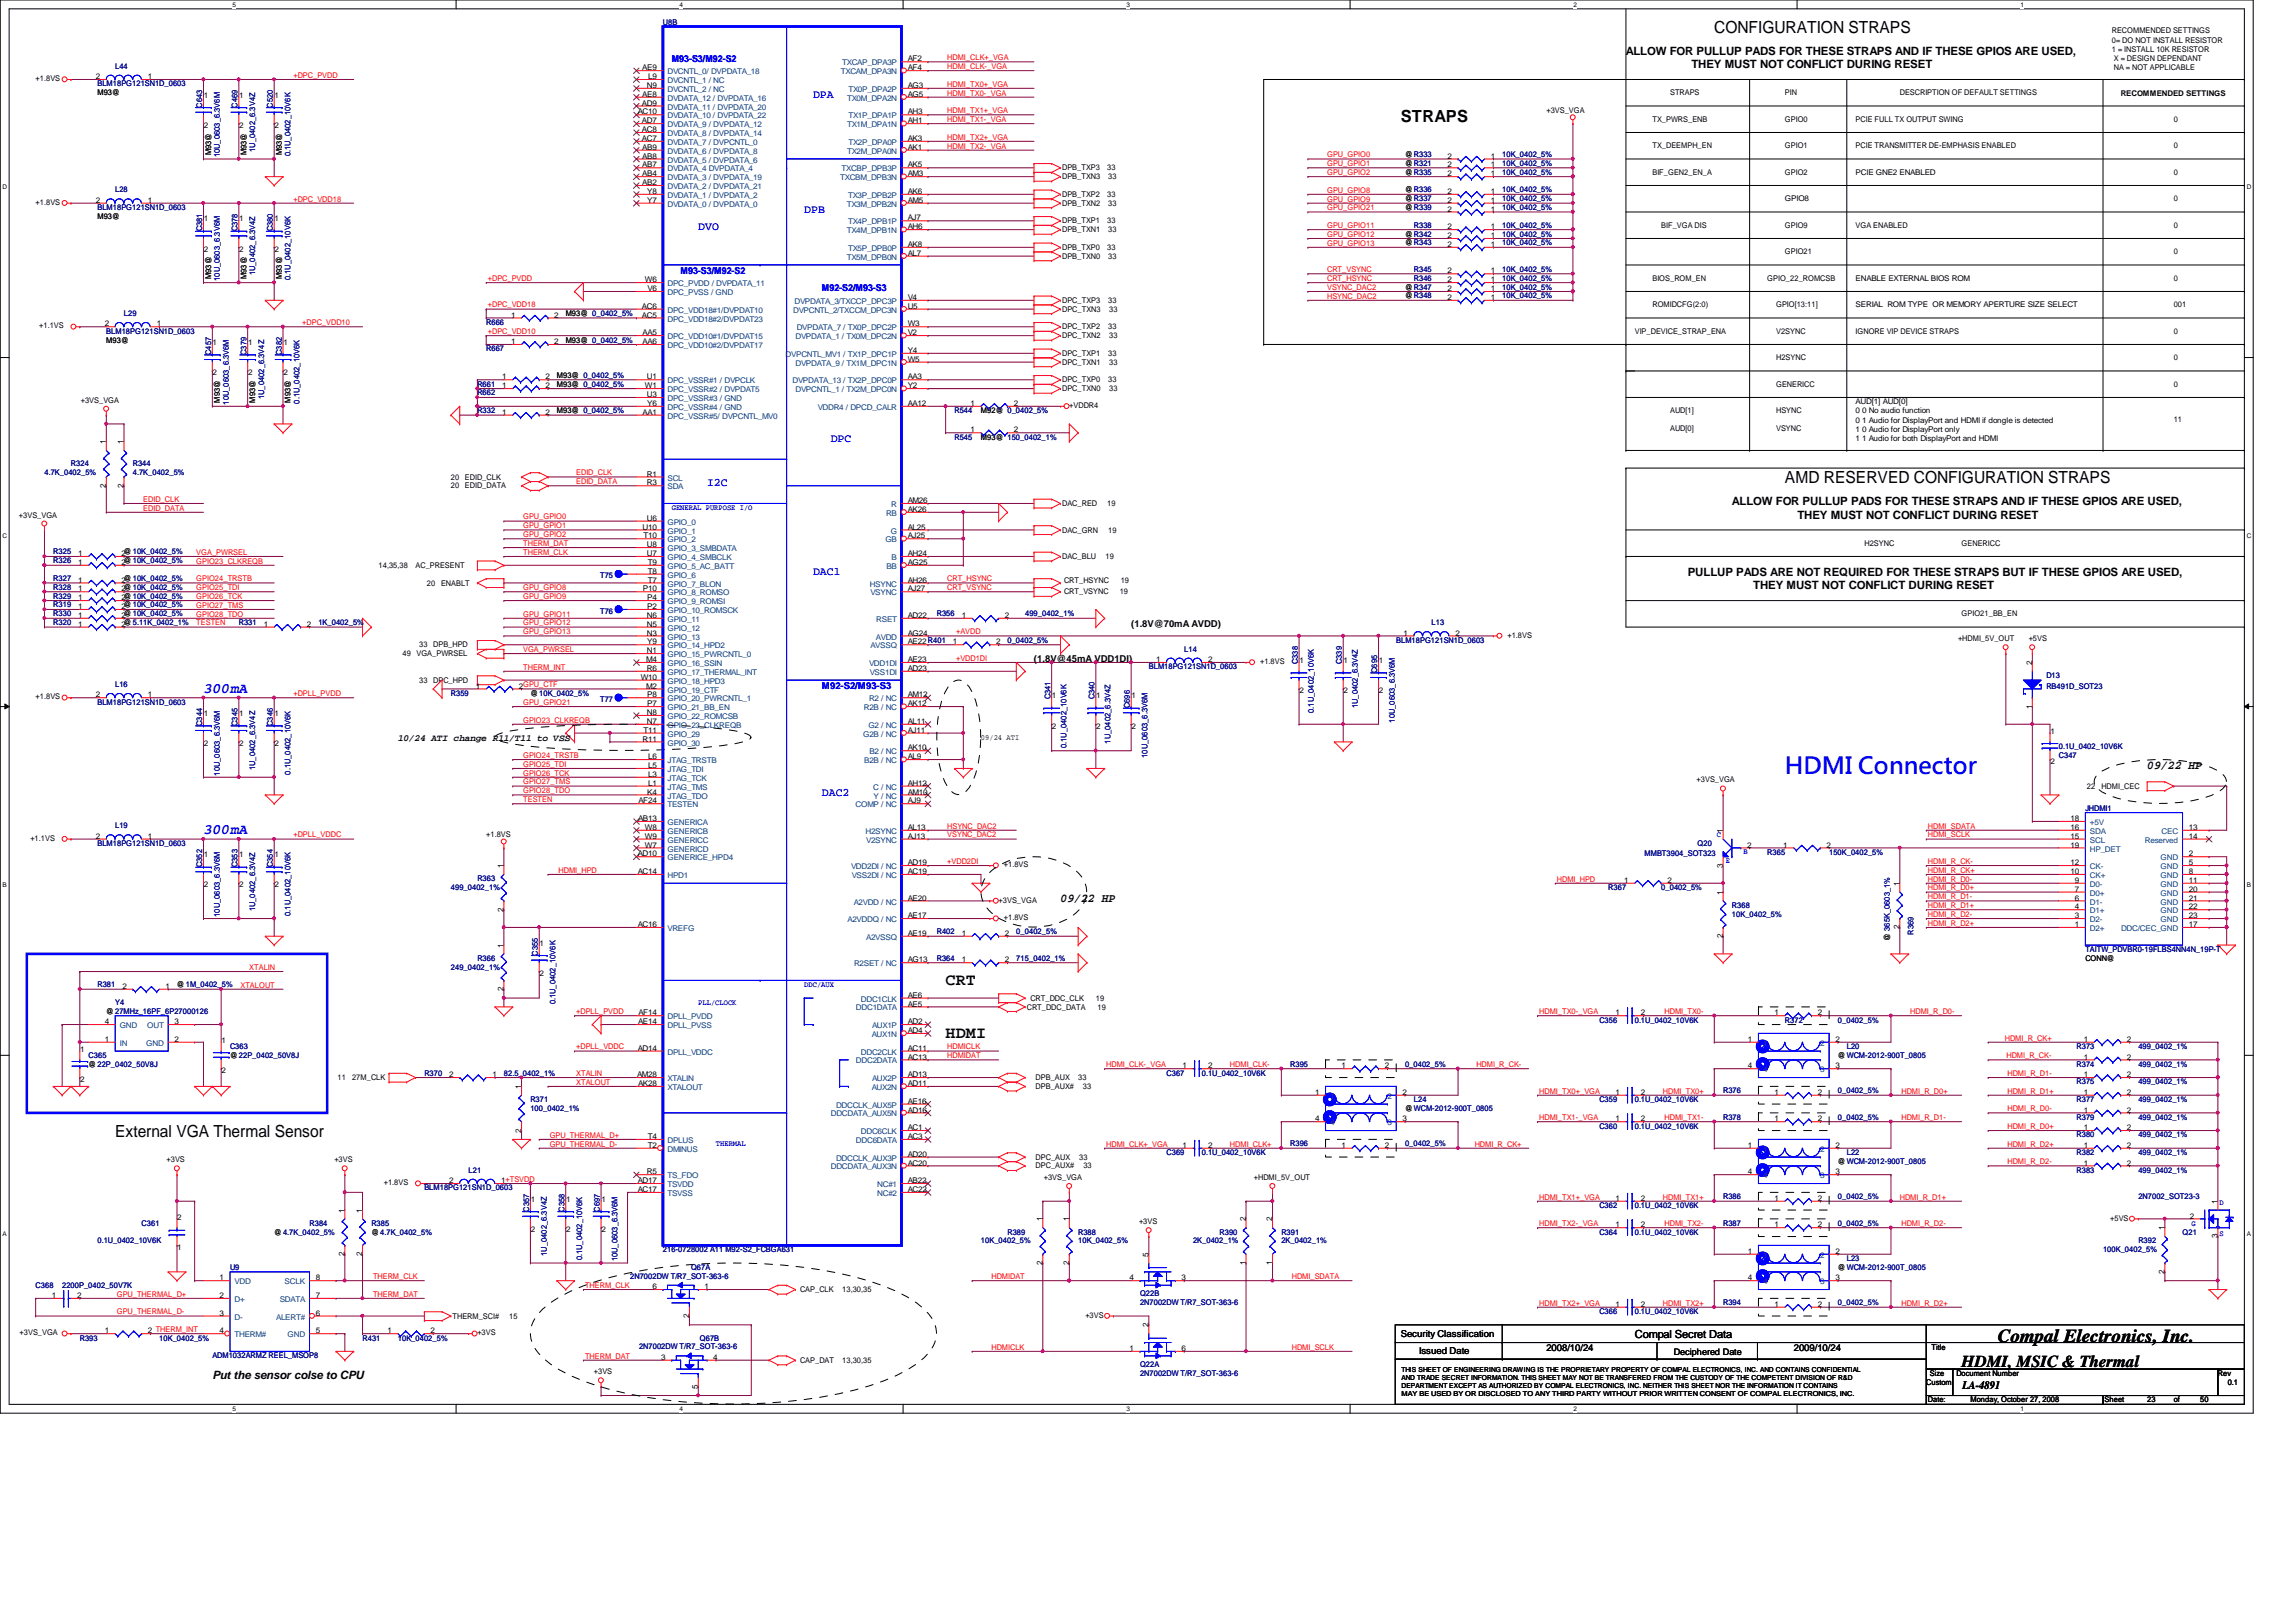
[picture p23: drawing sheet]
<svg xmlns="http://www.w3.org/2000/svg" width="297mm" height="210mm" viewBox="0 0 297 210" stroke-linecap="round" stroke-linejoin="round" font-family="sans-serif">
<defs><g id="words">
<text font-size="3" fill="#00f" x="230.9" y="100.2">HDMI Connector</text>
<text font-size="2.4" x="258.5" y="173.6">Compal Electronics, Inc.</text>
<g font-size="2.2">
<text x="221.8" y="4.3">CONFIGURATION STRAPS</text>
<text x="181.2" y="15.7">STRAPS</text>
<text x="230.9" y="62.6">AMD RESERVED CONFIGURATION STRAPS</text>
<text x="122.3" y="127.5">CRT</text>
<text x="122.3" y="134.4">HDMI</text>
<text x="14.9" y="147.2">External VGA Thermal Sensor</text>
<text x="253.8" y="176.9">HDMI, MSIC &amp; Thermal</text>
</g>
<g font-size="1.9" fill="#00f">
<text x="26.3" y="89.7">300mA</text>
<text x="26.3" y="107.9">300mA</text>
</g>
<g font-size="1.6">
<text x="277.8" y="99.6">09/22 HP</text>
<text x="137.2" y="116.7">09/22 HP</text>
</g>
<g font-size="1.5">
<text x="210.4" y="7.1">ALLOW FOR PULLUP PADS FOR THESE STRAPS AND IF THESE GPIOS ARE USED,</text>
<text x="218.8" y="8.8">THEY MUST NOT CONFLICT DURING RESET</text>
<text x="224.1" y="65.4">ALLOW FOR PULLUP PADS FOR THESE STRAPS AND IF THESE GPIOS ARE USED,</text>
<text x="232.5" y="67.1">THEY MUST NOT CONFLICT DURING RESET</text>
<text x="218.4" y="74.5">PULLUP PADS ARE NOT REQUIRED FOR THESE STRAPS BUT IF THESE GPIOS ARE USED,</text>
<text x="226.8" y="76.3">THEY MUST NOT CONFLICT DURING RESET</text>
<text x="27.5" y="178.5">Put the sensor colse to CPU</text>
<text x="253.9" y="179.7">LA-4891</text>
</g>
<g font-size="1.5" fill="#00f">
<text x="105.2" y="12.7">DPA</text>
<text x="90.3" y="29.8">DVO</text>
<text x="104.1" y="27.5">DPB</text>
<text x="107.5" y="57.2">DPC</text>
<text x="91.5" y="62.9">I2C</text>
<text x="105.2" y="74.4">DAC1</text>
<text x="106.3" y="103">DAC2</text>
</g>
<text font-size="1.4" x="211.5" y="173.1">Compal Secret Data</text>
<g font-size="1.2" fill="#00f">
<text x="86.9" y="8">M93-S3/M92-S2</text>
<text x="88" y="35.4">M93-S3/M92-S2</text>
<text x="106.3" y="37.7">M92-S2/M93-S3</text>
<text x="106.3" y="89.2">M92-S2/M93-S3</text>
</g>
<g font-size="1.2">
<text x="146.3" y="81.2">(1.8V@70mA AVDD)</text>
<text x="133.8" y="85.7">(1.8V@45mA VDD1DI)</text>
<text x="51.5" y="95.9">10/24 ATI change R11/T11 to VSS</text>
<text x="181.2" y="173.1">Security Classification</text>
<text x="183.6" y="175.2">Issued Date</text>
<text x="200.1" y="174.9">2008/10/24</text>
<text x="216.5" y="175.3">Deciphered Date</text>
<text x="232.1" y="174.9">2009/10/24</text>
</g>
<g font-size="1" fill="#000080">
<text x="85.8" y="3.2">U8B</text>
<text x="12.6" y="11.2">BLM18PG121SN1D_0603</text>
<text x="14.9" y="8.9">L44</text>
<text x="26.2" y="13.9" transform="rotate(-90 26.2 13.9)">C643</text>
<text x="30.7" y="13.9" transform="rotate(-90 30.7 13.9)">C469</text>
<text x="35.3" y="13.9" transform="rotate(-90 35.3 13.9)">C520</text>
<text x="28.4" y="20.4" transform="rotate(-90 28.4 20.4)">10U_0603_6.3V6M</text>
<text x="33" y="19.6" transform="rotate(-90 33 19.6)">1U_0402_6.3V4Z</text>
<text x="37.6" y="20.2" transform="rotate(-90 37.6 20.2)">0.1U_0402_10V6K</text>
<text x="194.3" y="21.5">10K_0402_5%</text>
<text x="194.3" y="22.6">10K_0402_5%</text>
<text x="194.3" y="20.3">10K_0402_5%</text>
<text x="12.6" y="27.2">BLM18PG121SN1D_0603</text>
<text x="14.9" y="24.9">L28</text>
<text x="26.2" y="29.9" transform="rotate(-90 26.2 29.9)">C381</text>
<text x="30.7" y="29.9" transform="rotate(-90 30.7 29.9)">C378</text>
<text x="35.3" y="29.9" transform="rotate(-90 35.3 29.9)">C380</text>
<text x="182.9" y="29.5">R338</text>
<text x="194.3" y="26">10K_0402_5%</text>
<text x="194.3" y="27.2">10K_0402_5%</text>
<text x="194.3" y="29.5">10K_0402_5%</text>
<text x="194.3" y="24.9">10K_0402_5%</text>
<text x="33" y="35.6" transform="rotate(-90 33 35.6)">1U_0402_6.3V4Z</text>
<text x="182.9" y="35.2">R345</text>
<text x="194.3" y="35.2">10K_0402_5%</text>
<text x="194.3" y="30.6">10K_0402_5%</text>
<text x="194.3" y="31.7">10K_0402_5%</text>
<text x="16" y="40.9">L29</text>
<text x="28.4" y="36.4" transform="rotate(-90 28.4 36.4)">10U_0603_6.3V6M</text>
<text x="37.6" y="36.2" transform="rotate(-90 37.6 36.2)">0.1U_0402_10V6K</text>
<text x="182.9" y="36.3">R346</text>
<text x="194.3" y="36.3">10K_0402_5%</text>
<text x="194.3" y="37.5">10K_0402_5%</text>
<text x="194.3" y="38.6">10K_0402_5%</text>
<text x="13.8" y="43.2">BLM18PG121SN1D_0603</text>
<text x="27.3" y="45.9" transform="rotate(-90 27.3 45.9)">C457</text>
<text x="31.9" y="45.9" transform="rotate(-90 31.9 45.9)">C379</text>
<text x="36.4" y="45.9" transform="rotate(-90 36.4 45.9)">C382</text>
<text x="62.9" y="42">R666</text>
<text x="62.9" y="45.5">R667</text>
<text x="29.6" y="52.4" transform="rotate(-90 29.6 52.4)">10U_0603_6.3V6M</text>
<text x="34.2" y="51.6" transform="rotate(-90 34.2 51.6)">1U_0402_6.3V4Z</text>
<text x="38.7" y="52.2" transform="rotate(-90 38.7 52.2)">0.1U_0402_10V6K</text>
<text x="61.8" y="50">R661</text>
<text x="61.8" y="51.2">R662</text>
<text x="61.8" y="53.5">R332</text>
<text x="123.5" y="53.5">R544</text>
<text x="123.5" y="56.9">R545</text>
<text x="5.8" y="61.5">4.7K_0402_5%</text>
<text x="9.2" y="60.3">R324</text>
<text x="17.2" y="60.3">R344</text>
<text x="17.2" y="61.5">4.7K_0402_5%</text>
<text x="6.9" y="71.8">R325</text>
<text x="6.9" y="76.3">R328</text>
<text x="6.9" y="75.2">R327</text>
<text x="6.9" y="72.9">R326</text>
<text x="6.9" y="77.5">R329</text>
<text x="77.6" y="74.8">T75</text>
<text x="6.9" y="79.8">R330</text>
<text x="6.9" y="80.9">R320</text>
<text x="6.9" y="78.6">R319</text>
<text x="30.9" y="80.9">R331</text>
<text x="41.2" y="80.9">1K_0402_5%</text>
<text x="77.6" y="79.4">T76</text>
<text x="121.2" y="79.8">R356</text>
<text x="130.3" y="83.2">0_0402_5%</text>
<text x="132.6" y="79.8">499_0402_1%</text>
<text x="180.6" y="83.2">BLM18PG121SN1D_0603</text>
<text x="185.2" y="80.9">L13</text>
<text x="14.9" y="88.9">L16</text>
<text x="148.6" y="86.6">BLM18PG121SN1D_0603</text>
<text x="153.2" y="84.3">L14</text>
<text x="167.9" y="85.9" transform="rotate(-90 167.9 85.9)">C338</text>
<text x="173.6" y="85.9" transform="rotate(-90 173.6 85.9)">C339</text>
<text x="178.2" y="87.1" transform="rotate(-90 178.2 87.1)">C695</text>
<text x="264.7" y="87.8">D13</text>
<text x="264.7" y="89.1">RB491D_SOT23</text>
<text x="12.6" y="91.2">BLM18PG121SN1D_0603</text>
<text x="26.2" y="93.9" transform="rotate(-90 26.2 93.9)">C344</text>
<text x="30.7" y="93.9" transform="rotate(-90 30.7 93.9)">C345</text>
<text x="35.3" y="93.9" transform="rotate(-90 35.3 93.9)">C346</text>
<text x="58.3" y="90">R359</text>
<text x="77.6" y="90.8">T77</text>
<text x="135.9" y="90.5" transform="rotate(-90 135.9 90.5)">C341</text>
<text x="141.6" y="90.5" transform="rotate(-90 141.6 90.5)">C340</text>
<text x="146.2" y="91.7" transform="rotate(-90 146.2 91.7)">C696</text>
<text x="170" y="92.2" transform="rotate(-90 170 92.2)">0.1U_0402_10V6K</text>
<text x="175.7" y="91.7" transform="rotate(-90 175.7 91.7)">1U_0402_6.3V4Z</text>
<text x="180.5" y="93.5" transform="rotate(-90 180.5 93.5)">10U_0603_6.3V6M</text>
<text x="28.4" y="100.4" transform="rotate(-90 28.4 100.4)">10U_0603_6.3V6M</text>
<text x="33" y="99.7" transform="rotate(-90 33 99.7)">1U_0402_6.3V4Z</text>
<text x="37.6" y="100.2" transform="rotate(-90 37.6 100.2)">0.1U_0402_10V6K</text>
<text x="138" y="96.8" transform="rotate(-90 138 96.8)">0.1U_0402_10V6K</text>
<text x="143.7" y="96.2" transform="rotate(-90 143.7 96.2)">1U_0402_6.3V4Z</text>
<text x="148.5" y="98.1" transform="rotate(-90 148.5 98.1)">10U_0603_6.3V6M</text>
<text x="266.4" y="98">C347</text>
<text x="266.4" y="96.9">0.1U_0402_10V6K</text>
<text x="14.9" y="107.2">L19</text>
<text x="269.8" y="104.9">JHDMI1</text>
<text x="12.6" y="109.5">BLM18PG121SN1D_0603</text>
<text x="26.2" y="112.2" transform="rotate(-90 26.2 112.2)">C352</text>
<text x="30.7" y="112.2" transform="rotate(-90 30.7 112.2)">C353</text>
<text x="35.3" y="112.2" transform="rotate(-90 35.3 112.2)">C354</text>
<text x="212.8" y="110.8">MMBT3904_SOT323</text>
<text x="219.6" y="109.5">Q20</text>
<text x="228.6" y="110.6">R365</text>
<text x="236.6" y="110.6">150K_0402_5%</text>
<text x="28.4" y="118.7" transform="rotate(-90 28.4 118.7)">10U_0603_6.3V6M</text>
<text x="33" y="117.9" transform="rotate(-90 33 117.9)">1U_0402_6.3V4Z</text>
<text x="37.6" y="118.5" transform="rotate(-90 37.6 118.5)">0.1U_0402_10V6K</text>
<text x="58.3" y="115.2">499_0402_1%</text>
<text x="61.8" y="114">R363</text>
<text x="208.1" y="115.2">R367</text>
<text x="214.9" y="115.2">0_0402_5%</text>
<text x="224.1" y="117.5">R368</text>
<text x="224.1" y="118.6">10K_0402_5%</text>
<text x="58.3" y="125.5">249_0402_1%</text>
<text x="61.8" y="124.3">R366</text>
<text x="69.6" y="123.7" transform="rotate(-90 69.6 123.7)">C355</text>
<text x="121.2" y="120.9">R402</text>
<text x="121.2" y="124.3">R364</text>
<text x="131.5" y="120.9">0_0402_5%</text>
<text x="131.5" y="124.3">715_0402_1%</text>
<text x="247.6" y="120.9" transform="rotate(-90 247.6 120.9)">R369</text>
<text x="269.8" y="123.2">TAITW_PDVBR0-19FLBS4NN4N_19P-T</text>
<text x="12.6" y="127.8">R381</text>
<text x="14.9" y="130">Y4</text>
<text x="71.9" y="130" transform="rotate(-90 71.9 130)">0.1U_0402_10V6K</text>
<text x="11.5" y="136.9">C365</text>
<text x="29.8" y="135.8">C363</text>
<text x="206.9" y="132.3">C356</text>
<text x="211.5" y="132.3">0.1U_0402_10V6K</text>
<text x="230.9" y="132.3">R372</text>
<text x="237.8" y="132.3">0_0402_5%</text>
<text x="238.9" y="135.8">L20</text>
<text x="268.6" y="135.8">R373</text>
<text x="276.6" y="135.8">499_0402_1%</text>
<text x="54.9" y="139.2">R370</text>
<text x="65.2" y="139.2">82.5_0402_1%</text>
<text x="68.6" y="142.6">R371</text>
<text x="68.6" y="143.8">100_0402_1%</text>
<text x="150.9" y="139.2">C367</text>
<text x="155.5" y="139.2">0.1U_0402_10V6K</text>
<text x="166.9" y="138">R395</text>
<text x="181.8" y="138">0_0402_5%</text>
<text x="182.9" y="142.6">L24</text>
<text x="206.9" y="142.6">C359</text>
<text x="211.5" y="142.6">0.1U_0402_10V6K</text>
<text x="222.9" y="141.5">R376</text>
<text x="237.8" y="141.5">0_0402_5%</text>
<text x="268.6" y="142.6">R377</text>
<text x="268.6" y="140.3">R375</text>
<text x="268.6" y="138">R374</text>
<text x="276.6" y="142.6">499_0402_1%</text>
<text x="276.6" y="140.3">499_0402_1%</text>
<text x="276.6" y="138">499_0402_1%</text>
<text x="150.9" y="149.5">C369</text>
<text x="155.5" y="149.5">0.1U_0402_10V6K</text>
<text x="166.9" y="148.3">R396</text>
<text x="181.8" y="148.3">0_0402_5%</text>
<text x="206.9" y="146">C360</text>
<text x="211.5" y="146">0.1U_0402_10V6K</text>
<text x="222.9" y="144.9">R378</text>
<text x="237.8" y="144.9">0_0402_5%</text>
<text x="238.9" y="149.5">L22</text>
<text x="268.6" y="147.2">R380</text>
<text x="268.6" y="149.5">R382</text>
<text x="268.6" y="144.9">R379</text>
<text x="276.6" y="147.2">499_0402_1%</text>
<text x="276.6" y="149.5">499_0402_1%</text>
<text x="276.6" y="144.9">499_0402_1%</text>
<text x="54.9" y="154.1">BLM18PG121SN1D_0603</text>
<text x="60.6" y="151.8">L21</text>
<text x="222.9" y="155.2">R386</text>
<text x="237.8" y="155.2">0_0402_5%</text>
<text x="268.6" y="151.8">R383</text>
<text x="276.6" y="151.8">499_0402_1%</text>
<text x="276.6" y="155.2">2N7002_SOT23-3</text>
<text x="12.6" y="160.9">0.1U_0402_10V6K</text>
<text x="18.3" y="158.6">C361</text>
<text x="40" y="158.6">R384</text>
<text x="48" y="158.6">R385</text>
<text x="68.4" y="156.8" transform="rotate(-90 68.4 156.8)">C357</text>
<text x="73" y="156.8" transform="rotate(-90 73 156.8)">C358</text>
<text x="77.6" y="156.8" transform="rotate(-90 77.6 156.8)">C697</text>
<text x="126.9" y="160.9">10K_0402_5%</text>
<text x="130.3" y="159.8">R389</text>
<text x="139.5" y="159.8">R388</text>
<text x="139.5" y="160.9">10K_0402_5%</text>
<text x="154.3" y="160.9">2K_0402_1%</text>
<text x="157.8" y="159.8">R390</text>
<text x="165.8" y="159.8">R391</text>
<text x="165.8" y="160.9">2K_0402_1%</text>
<text x="206.9" y="156.3">C362</text>
<text x="206.9" y="159.8">C364</text>
<text x="211.5" y="156.3">0.1U_0402_10V6K</text>
<text x="211.5" y="159.8">0.1U_0402_10V6K</text>
<text x="222.9" y="158.6">R387</text>
<text x="237.8" y="158.6">0_0402_5%</text>
<text x="276.6" y="160.9">R392</text>
<text x="282.4" y="159.8">Q21</text>
<text x="4.6" y="166.6">C368</text>
<text x="8" y="166.6">2200P_0402_50V7K</text>
<text x="29.8" y="164.3">U9</text>
<text x="70.7" y="162.5" transform="rotate(-90 70.7 162.5)">1U_0402_6.3V4Z</text>
<text x="75.3" y="163.1" transform="rotate(-90 75.3 163.1)">0.1U_0402_10V6K</text>
<text x="79.9" y="163.2" transform="rotate(-90 79.9 163.2)">10U_0603_6.3V6M</text>
<text x="81.5" y="165.5">2N7002DW T/R7_SOT-363-6</text>
<text x="85.8" y="162.1">216-0728002 A11 M92-S2_FCBGA631</text>
<text x="89.4" y="164.3">Q67A</text>
<text x="147.5" y="167.8">Q22B</text>
<text x="238.9" y="163.2">L23</text>
<text x="272.1" y="162.1">100K_0402_5%</text>
<text x="10.3" y="173.5">R393</text>
<text x="20.6" y="173.5">10K_0402_5%</text>
<text x="46.9" y="173.5">R431</text>
<text x="51.5" y="173.5">10K_0402_5%</text>
<text x="90.5" y="173.5">Q67B</text>
<text x="147.5" y="168.9">2N7002DW T/R7_SOT-363-6</text>
<text x="206.9" y="170.1">C366</text>
<text x="211.5" y="170.1">0.1U_0402_10V6K</text>
<text x="222.9" y="168.9">R394</text>
<text x="237.8" y="168.9">0_0402_5%</text>
<text x="27.5" y="175.8">ADM1032ARMZ REEL_MSOP8</text>
<text x="82.7" y="174.6">2N7002DW T/R7_SOT-363-6</text>
<text x="147.5" y="176.9">Q22A</text>
<text x="147.5" y="178.1">2N7002DW T/R7_SOT-363-6</text>
</g>
<g font-size="1">
<text x="273.2" y="4.3">RECOMMENDED SETTINGS</text>
<text x="273.2" y="5.5">0= DO NOT INSTALL RESISTOR</text>
<text x="4.6" y="10.5">+1.8VS</text>
<text x="12.4" y="10.2">2</text>
<text x="19.1" y="10.2">1</text>
<text x="83.1" y="9.1">AE9</text>
<text x="83.7" y="11.4">N9</text>
<text x="83.9" y="10.2">L9</text>
<text x="117.4" y="11.4">AG3</text>
<text x="117.4" y="9.1">AF4</text>
<text x="117.4" y="8">AF2</text>
<text x="273.2" y="6.7">1 = INSTALL 10K RESISTOR</text>
<text x="273.5" y="7.9">X = DESIGN DEPENDANT</text>
<text x="273.5" y="9.1">NA = NOT APPLICABLE</text>
<text x="12.6" y="12.3">M93@</text>
<text x="26.4" y="12.7">1</text>
<text x="26.4" y="16.6">2</text>
<text x="30.9" y="12.7">1</text>
<text x="30.9" y="16.6">2</text>
<text x="35.5" y="12.7">1</text>
<text x="35.5" y="16.6">2</text>
<text x="82.5" y="14.8">AC10</text>
<text x="83.1" y="16">AD7</text>
<text x="83.1" y="17.1">AC8</text>
<text x="83.1" y="13.7">AD9</text>
<text x="83.1" y="12.5">AE8</text>
<text x="117.4" y="12.5">AG5</text>
<text x="117.4" y="16">AH1</text>
<text x="117.4" y="14.8">AH3</text>
<text x="200.1" y="14.6">+3VS_VGA</text>
<text x="213.8" y="15.7">TX_PWRS_ENB</text>
<text x="216.1" y="12.3">STRAPS</text>
<text x="230.9" y="15.7">GPIO0</text>
<text x="230.9" y="12.3">PIN</text>
<text x="240.1" y="15.7">PCIE FULL TX OUTPUT SWING</text>
<text x="245.8" y="12.3">DESCRIPTION OF DEFAULT SETTINGS</text>
<text x="274.4" y="12.4">RECOMMENDED SETTINGS</text>
<text x="281.2" y="15.7">0</text>
<text x="27.3" y="20.1" transform="rotate(-90 27.3 20.1)">M93@</text>
<text x="31.9" y="20.1" transform="rotate(-90 31.9 20.1)">M93@</text>
<text x="36.4" y="20.1" transform="rotate(-90 36.4 20.1)">M93@</text>
<text x="83.1" y="18.2">AC7</text>
<text x="83.1" y="22.8">AB4</text>
<text x="83.1" y="24">AB2</text>
<text x="83.1" y="21.7">AB7</text>
<text x="83.1" y="20.5">AB8</text>
<text x="83.1" y="19.4">AB9</text>
<text x="117.4" y="19.4">AK1</text>
<text x="117.4" y="18.2">AK3</text>
<text x="117.4" y="22.8">AM3</text>
<text x="117.4" y="21.7">AK5</text>
<text x="137.4" y="22.1">DPB_TXP3</text>
<text x="137.4" y="23.2">DPB_TXN3</text>
<text x="143.3" y="22.1">33</text>
<text x="143.4" y="23.2">33</text>
<text x="181.8" y="21.5">@R321</text>
<text x="181.8" y="22.6">@R335</text>
<text x="181.8" y="20.3">@R333</text>
<text x="187.3" y="21.7">2</text>
<text x="187.3" y="22.8">2</text>
<text x="187.3" y="20.5">2</text>
<text x="192.9" y="21.7">1</text>
<text x="192.9" y="22.8">1</text>
<text x="192.9" y="20.5">1</text>
<text x="213.8" y="22.6">BIF_GEN2_EN_A</text>
<text x="213.8" y="19.2">TX_DEEMPH_EN</text>
<text x="230.9" y="22.6">GPIO2</text>
<text x="230.9" y="19.2">GPIO1</text>
<text x="240.1" y="19.2">PCIE TRANSMITTER DE-EMPHASIS ENABLED</text>
<text x="240.1" y="22.6">PCIE GNE2 ENABLED</text>
<text x="281.2" y="19.2">0</text>
<text x="281.2" y="22.6">0</text>
<text x="4.6" y="26.5">+1.8VS</text>
<text x="12.4" y="26.2">2</text>
<text x="12.6" y="28.3">M93@</text>
<text x="19.1" y="26.2">1</text>
<text x="26.4" y="28.7">1</text>
<text x="30.9" y="28.7">1</text>
<text x="35.5" y="28.7">1</text>
<text x="83.7" y="26.2">Y7</text>
<text x="83.7" y="25.1">Y8</text>
<text x="117.4" y="26.2">AM5</text>
<text x="117.4" y="25.1">AK6</text>
<text x="117.4" y="29.7">AH6</text>
<text x="117.4" y="28.5">AJ7</text>
<text x="137.4" y="25.5">DPB_TXP2</text>
<text x="137.4" y="26.6">DPB_TXN2</text>
<text x="137.4" y="28.9">DPB_TXP1</text>
<text x="143.3" y="25.5">33</text>
<text x="143.3" y="28.9">33</text>
<text x="143.4" y="26.6">33</text>
<text x="181.8" y="26">@R337</text>
<text x="181.8" y="27.2">@R339</text>
<text x="181.8" y="24.9">@R336</text>
<text x="187.3" y="26.2">2</text>
<text x="187.3" y="27.4">2</text>
<text x="187.3" y="29.7">2</text>
<text x="187.3" y="25.1">2</text>
<text x="192.9" y="26.2">1</text>
<text x="192.9" y="27.4">1</text>
<text x="192.9" y="29.7">1</text>
<text x="192.9" y="25.1">1</text>
<text x="214.9" y="29.5">BIF_VGA DIS</text>
<text x="230.9" y="29.5">GPIO9</text>
<text x="230.9" y="26">GPIO8</text>
<text x="240.1" y="29.5">VGA ENABLED</text>
<text x="281.2" y="29.5">0</text>
<text x="281.2" y="26">0</text>
<text x="26.4" y="32.6">2</text>
<text x="30.9" y="32.6">2</text>
<text x="35.5" y="32.6">2</text>
<text x="117.4" y="33.1">AL7</text>
<text x="117.4" y="32">AK8</text>
<text x="137.4" y="30.1">DPB_TXN1</text>
<text x="137.4" y="32.3">DPB_TXP0</text>
<text x="137.4" y="33.5">DPB_TXN0</text>
<text x="143.3" y="32.3">33</text>
<text x="143.4" y="30.1">33</text>
<text x="143.4" y="33.5">33</text>
<text x="181.8" y="30.6">@R342</text>
<text x="181.8" y="31.7">@R343</text>
<text x="187.3" y="35.4">2</text>
<text x="187.3" y="30.8">2</text>
<text x="187.3" y="32">2</text>
<text x="192.9" y="35.4">1</text>
<text x="192.9" y="30.8">1</text>
<text x="192.9" y="32">1</text>
<text x="230.9" y="32.9">GPIO21</text>
<text x="281.2" y="32.9">0</text>
<text x="27.3" y="36.1" transform="rotate(-90 27.3 36.1)">M93@</text>
<text x="31.9" y="36.1" transform="rotate(-90 31.9 36.1)">M93@</text>
<text x="36.4" y="36.1" transform="rotate(-90 36.4 36.1)">M93@</text>
<text x="66.1" y="41.1">1</text>
<text x="71.7" y="41.1">2</text>
<text x="73.2" y="40.9">M93@ 0_0402_5%</text>
<text x="83.1" y="40">AC6</text>
<text x="83.1" y="41.1">AC5</text>
<text x="83.4" y="36.5">W6</text>
<text x="83.8" y="37.7">V6</text>
<text x="117.4" y="40">U5</text>
<text x="117.4" y="38.8">V4</text>
<text x="137.4" y="40.3">DPC_TXN3</text>
<text x="137.4" y="39.2">DPC_TXP3</text>
<text x="143.4" y="39.2">33</text>
<text x="143.5" y="40.3">33</text>
<text x="181.8" y="37.5">@R347</text>
<text x="181.8" y="38.6">@R348</text>
<text x="187.3" y="36.5">2</text>
<text x="187.3" y="37.7">2</text>
<text x="187.3" y="38.8">2</text>
<text x="192.9" y="36.5">1</text>
<text x="192.9" y="37.7">1</text>
<text x="192.9" y="38.8">1</text>
<text x="213.8" y="36.3">BIOS_ROM_EN</text>
<text x="213.8" y="39.8">ROMIDCFG(2:0)</text>
<text x="228.6" y="36.3">GPIO_22_ROMCSB</text>
<text x="229.8" y="39.8">GPIO[13:11]</text>
<text x="240.1" y="36.3">ENABLE EXTERNAL BIOS ROM</text>
<text x="240.1" y="39.8">SERIAL ROM TYPE OR MEMORY APERTURE SIZE SELECT</text>
<text x="281.2" y="36.3">0</text>
<text x="281.2" y="39.8">001</text>
<text x="5.1" y="42.5">+1.1VS</text>
<text x="13.5" y="42.2">2</text>
<text x="13.8" y="44.3">M93@</text>
<text x="20.3" y="42.2">1</text>
<text x="27.5" y="44.7">1</text>
<text x="32.1" y="44.7">1</text>
<text x="36.7" y="44.7">1</text>
<text x="66.1" y="44.5">1</text>
<text x="71.7" y="44.5">2</text>
<text x="73.2" y="44.3">M93@ 0_0402_5%</text>
<text x="83.1" y="43.4">AA5</text>
<text x="83.1" y="44.5">AA6</text>
<text x="117.4" y="45.7">Y4</text>
<text x="117.4" y="43.4">V2</text>
<text x="117.4" y="42.2">W3</text>
<text x="117.4" y="46.8">W5</text>
<text x="137.4" y="46.1">DPC_TXP1</text>
<text x="137.4" y="47.2">DPC_TXN1</text>
<text x="137.4" y="42.6">DPC_TXP2</text>
<text x="137.4" y="43.8">DPC_TXN2</text>
<text x="143.4" y="46.1">33</text>
<text x="143.4" y="42.6">33</text>
<text x="143.5" y="47.2">33</text>
<text x="143.5" y="43.8">33</text>
<text x="211.5" y="43.2">VIP_DEVICE_STRAP_ENA</text>
<text x="229.8" y="43.2">V2SYNC</text>
<text x="229.8" y="46.6">H2SYNC</text>
<text x="240.1" y="43.2">IGNORE VIP DEVICE STRAPS</text>
<text x="281.2" y="43.2">0</text>
<text x="281.2" y="46.6">0</text>
<text x="10.5" y="52.1">+3VS_VGA</text>
<text x="27.5" y="48.6">2</text>
<text x="28.4" y="52.1" transform="rotate(-90 28.4 52.1)">M93@</text>
<text x="32.1" y="48.6">2</text>
<text x="33" y="52.1" transform="rotate(-90 33 52.1)">M93@</text>
<text x="36.7" y="48.6">2</text>
<text x="37.6" y="52.1" transform="rotate(-90 37.6 52.1)">M93@</text>
<text x="65" y="49.1">1</text>
<text x="65" y="50.2">1</text>
<text x="65" y="53.7">1</text>
<text x="70.6" y="49.1">2</text>
<text x="70.6" y="50.2">2</text>
<text x="70.6" y="53.7">2</text>
<text x="72" y="48.9">M93@ 0_0402_5%</text>
<text x="72" y="50">M93@ 0_0402_5%</text>
<text x="72" y="53.5">M93@ 0_0402_5%</text>
<text x="83.1" y="53.7">AA1</text>
<text x="83.4" y="50.2">W1</text>
<text x="83.7" y="49.1">U1</text>
<text x="83.7" y="51.4">U3</text>
<text x="83.7" y="52.5">Y6</text>
<text x="117.4" y="50.2">Y2</text>
<text x="117.4" y="49.1">AA3</text>
<text x="117.4" y="52.5">AA12</text>
<text x="125.6" y="52.5">1</text>
<text x="126.9" y="53.5">M92@ 0_0402_5%</text>
<text x="131.1" y="52.5">2</text>
<text x="137.4" y="50.6">DPC_TXN0</text>
<text x="137.4" y="49.5">DPC_TXP0</text>
<text x="138.3" y="52.8">+VDDR4</text>
<text x="143.4" y="49.5">33</text>
<text x="143.5" y="50.6">33</text>
<text x="216.1" y="53.5">AUD[1]</text>
<text x="229.8" y="50">GENERICC</text>
<text x="229.8" y="53.5">HSYNC</text>
<text x="240.1" y="52.3">AUD[1] AUD[0]</text>
<text x="240.1" y="53.5">0 0 No audio function</text>
<text x="281.2" y="50">0</text>
<text x="13.7" y="57.5" transform="rotate(-90 13.7 57.5)">1</text>
<text x="16" y="57.5" transform="rotate(-90 16 57.5)">1</text>
<text x="125.6" y="56">1</text>
<text x="126.9" y="56.9">M93@ 150_0402_1%</text>
<text x="131.1" y="56">2</text>
<text x="216.1" y="55.8">AUD[0]</text>
<text x="229.8" y="55.8">VSYNC</text>
<text x="240.1" y="54.7">0 1 Audio for DisplayPort and HDMI if dongle is detected</text>
<text x="240.1" y="55.9">1 0 Audio for DisplayPort only</text>
<text x="240.1" y="57.1">1 1 Audio for both DisplayPort and HDMI</text>
<text x="281.2" y="54.6">11</text>
<text x="13.7" y="63.1" transform="rotate(-90 13.7 63.1)">2</text>
<text x="16" y="63.1" transform="rotate(-90 16 63.1)">2</text>
<text x="58.3" y="63.2">20</text>
<text x="58.3" y="62.1">20</text>
<text x="60.2" y="63.2">EDID_DATA</text>
<text x="60.2" y="62.1">EDID_CLK</text>
<text x="83.7" y="61.7">R1</text>
<text x="83.7" y="62.8">R3</text>
<text x="117.4" y="65.1">AM26</text>
<text x="137.4" y="65.5">DAC_RED</text>
<text x="143.3" y="65.5">19</text>
<text x="2.5" y="67">+3VS_VGA</text>
<text x="10.1" y="72">1</text>
<text x="15.7" y="72">2@10K_0402_5%</text>
<text x="83.1" y="68.5">U10</text>
<text x="83.3" y="69.7">T10</text>
<text x="83.7" y="67.4">U6</text>
<text x="83.7" y="70.8">U8</text>
<text x="83.7" y="72">U7</text>
<text x="117.4" y="72">AH24</text>
<text x="117.4" y="68.5">AL25</text>
<text x="117.4" y="69.7">AJ25</text>
<text x="117.4" y="66.3">AK26</text>
<text x="137.4" y="68.9">DAC_GRN</text>
<text x="143.4" y="68.9">19</text>
<text x="241.2" y="70.6">H2SYNC</text>
<text x="253.8" y="70.6">GENERICC</text>
<text x="10.1" y="76.5">1</text>
<text x="10.1" y="75.4">1</text>
<text x="10.1" y="73.1">1</text>
<text x="10.1" y="77.7">1</text>
<text x="15.7" y="76.5">2@10K_0402_5%</text>
<text x="15.7" y="75.4">2@10K_0402_5%</text>
<text x="15.7" y="73.1">2@10K_0402_5%</text>
<text x="15.7" y="77.7">2@10K_0402_5%</text>
<text x="49" y="73.5">14,35,38</text>
<text x="53.8" y="73.5">AC_PRESENT</text>
<text x="55.2" y="75.8">20</text>
<text x="57.1" y="75.8">ENABLT</text>
<text x="83.2" y="76.5">P10</text>
<text x="83.7" y="77.7">P4</text>
<text x="83.8" y="73.1">T9</text>
<text x="83.8" y="74.3">T8</text>
<text x="83.8" y="75.4">T7</text>
<text x="117.4" y="75.4">AH26</text>
<text x="117.4" y="73.1">AG25</text>
<text x="117.4" y="76.5">AJ27</text>
<text x="137.4" y="72.3">DAC_BLU</text>
<text x="137.7" y="76.9">CRT_VSYNC</text>
<text x="137.7" y="75.4">CRT_HSYNC</text>
<text x="143" y="72.3">19</text>
<text x="144.9" y="76.9">19</text>
<text x="145" y="75.4">19</text>
<text x="10.1" y="80">1</text>
<text x="10.1" y="81.1">1</text>
<text x="10.1" y="78.8">1</text>
<text x="15.7" y="80">2@10K_0402_5%</text>
<text x="15.7" y="81.1">2@5.11K_0402_1%</text>
<text x="15.7" y="78.8">2@10K_0402_5%</text>
<text x="34.1" y="81.1">1</text>
<text x="39.7" y="81.1">2</text>
<text x="54.2" y="83.8">33</text>
<text x="56" y="83.8">DPB_HPD</text>
<text x="83.7" y="80">N6</text>
<text x="83.7" y="81.1">N5</text>
<text x="83.7" y="82.3">N3</text>
<text x="83.7" y="78.8">P2</text>
<text x="83.7" y="83.4">Y9</text>
<text x="117.4" y="82.3">AG24</text>
<text x="117.4" y="83.4">AE22 R401</text>
<text x="117.4" y="80">AD22</text>
<text x="123.3" y="83.4">1</text>
<text x="124.4" y="80">1</text>
<text x="128.9" y="83.4">2</text>
<text x="130" y="80">2</text>
<text x="181.6" y="82.3">1</text>
<text x="188.3" y="82.3">2</text>
<text x="195" y="82.5">+1.8VS</text>
<text x="253.3" y="83">+HDMI_5V_OUT</text>
<text x="253.8" y="79.8">GPIO21_BB_EN</text>
<text x="262.5" y="83">+5VS</text>
<text x="52.1" y="84.9">49</text>
<text x="53.9" y="84.9">VGA_PWRSEL</text>
<text x="54.2" y="88.3">33</text>
<text x="56" y="88.3">DPC_HPD</text>
<text x="61.5" y="89.1">1</text>
<text x="67.1" y="89.1">2GPU_CTF</text>
<text x="82.9" y="88">W10</text>
<text x="83.6" y="85.7">M4</text>
<text x="83.6" y="89.1">M2</text>
<text x="83.7" y="84.5">N1</text>
<text x="83.7" y="86.8">R6</text>
<text x="117.4" y="86.8">AD23</text>
<text x="117.4" y="85.7">AE23</text>
<text x="149.6" y="85.7">1</text>
<text x="156.3" y="85.7">2</text>
<text x="163" y="85.9">+1.8VS</text>
<text x="168.1" y="85.8">1</text>
<text x="168.1" y="89.7">2</text>
<text x="173.8" y="85.8">1</text>
<text x="173.8" y="89.7">2</text>
<text x="178.4" y="85.8">1</text>
<text x="178.4" y="89.7">2</text>
<text x="262.9" y="86.1" transform="rotate(-90 262.9 86.1)">2</text>
<text x="4.6" y="90.5">+1.8VS</text>
<text x="12.4" y="90.3">2</text>
<text x="19.1" y="90.3">1</text>
<text x="26.4" y="92.7">1</text>
<text x="30.9" y="92.7">1</text>
<text x="35.5" y="92.7">1</text>
<text x="68.6" y="90">@10K_0402_5%</text>
<text x="83.1" y="96">R11</text>
<text x="83.3" y="94.8">T11</text>
<text x="83.7" y="92.5">N8</text>
<text x="83.7" y="93.7">N7</text>
<text x="83.7" y="90.3">P8</text>
<text x="83.7" y="91.4">P7</text>
<text x="117.4" y="93.7">AL11</text>
<text x="117.4" y="94.8">AJ11</text>
<text x="117.4" y="90.3">AM12</text>
<text x="117.4" y="91.4">AK12</text>
<text x="126.9" y="95.7">09/24 ATI</text>
<text x="136.1" y="90.4">1</text>
<text x="136.1" y="94.3">2</text>
<text x="141.8" y="90.4">1</text>
<text x="141.8" y="94.3">2</text>
<text x="146.4" y="90.4">1</text>
<text x="146.4" y="94.3">2</text>
<text x="262.9" y="91.7" transform="rotate(-90 262.9 91.7)">1</text>
<text x="265.3" y="95">1</text>
<text x="26.4" y="96.6">2</text>
<text x="30.9" y="96.6">2</text>
<text x="35.5" y="96.6">2</text>
<text x="83.9" y="100.5">L3</text>
<text x="83.9" y="99.4">L5</text>
<text x="83.9" y="101.7">L1</text>
<text x="83.9" y="98.3">L6</text>
<text x="117.4" y="97.1">AK10</text>
<text x="117.4" y="98.3">AL9</text>
<text x="117.4" y="101.7">AH12</text>
<text x="219.5" y="101.3">+3VS_VGA</text>
<text x="265.3" y="98.8">2</text>
<text x="82.5" y="106.3">AB13</text>
<text x="82.6" y="104">AF24</text>
<text x="83.4" y="107.4">W8</text>
<text x="83.7" y="102.8">K4</text>
<text x="117.4" y="107.4">AL13</text>
<text x="117.4" y="104">AJ9</text>
<text x="117.4" y="102.8">AM10</text>
<text x="222.9" y="107.8" transform="rotate(-90 222.9 107.8)">1</text>
<text x="267.9" y="107.4">16</text>
<text x="267.9" y="106.3">18</text>
<text x="270" y="102.1">22</text>
<text x="271.9" y="102.1">HDMI_CEC</text>
<text x="283.2" y="107.4">13</text>
<text x="3.9" y="108.8">+1.1VS</text>
<text x="12.4" y="108.5">2</text>
<text x="19.1" y="108.5">1</text>
<text x="26.4" y="111">1</text>
<text x="30.9" y="111">1</text>
<text x="35.5" y="111">1</text>
<text x="62.9" y="108.3">+1.8VS</text>
<text x="65.1" y="112.4" transform="rotate(-90 65.1 112.4)">1</text>
<text x="82.5" y="110.8">AD10</text>
<text x="82.5" y="113.1">AC14</text>
<text x="83.4" y="108.5">W9</text>
<text x="83.4" y="109.7">W7</text>
<text x="117.4" y="113.1">AC19</text>
<text x="117.4" y="108.5">AJ13</text>
<text x="117.4" y="112">AD19</text>
<text x="129.9" y="112.2">+1.8VS</text>
<text x="222.9" y="112.3" transform="rotate(-90 222.9 112.3)">3</text>
<text x="226" y="109.7">2</text>
<text x="230.7" y="109.7">1</text>
<text x="236.3" y="109.7">2</text>
<text x="267.9" y="113.1">10</text>
<text x="267.9" y="112">12</text>
<text x="267.9" y="108.5">15</text>
<text x="267.9" y="109.7">19</text>
<text x="283.2" y="110.8">2</text>
<text x="283.2" y="112">5</text>
<text x="283.2" y="113.1">8</text>
<text x="283.2" y="108.5">14</text>
<text x="26.4" y="114.9">2</text>
<text x="30.9" y="114.9">2</text>
<text x="35.5" y="114.9">2</text>
<text x="65.1" y="118" transform="rotate(-90 65.1 118)">2</text>
<text x="82.5" y="120">AC16</text>
<text x="117.4" y="116.5">AE20</text>
<text x="117.4" y="118.8">AE17</text>
<text x="129.2" y="116.8">+3VS_VGA</text>
<text x="129.9" y="119.1">+1.8VS</text>
<text x="210.1" y="114.3">1</text>
<text x="215.7" y="114.3">2</text>
<text x="222.9" y="115.8" transform="rotate(-90 222.9 115.8)">1</text>
<text x="245.7" y="114.6" transform="rotate(-90 245.7 114.6)">1</text>
<text x="268.4" y="120">1</text>
<text x="268.4" y="118.8">3</text>
<text x="268.4" y="117.7">4</text>
<text x="268.4" y="116.5">6</text>
<text x="268.4" y="115.4">7</text>
<text x="268.4" y="114.3">9</text>
<text x="283.2" y="114.3">11</text>
<text x="283.2" y="120">17</text>
<text x="283.2" y="115.4">20</text>
<text x="283.2" y="116.5">21</text>
<text x="283.2" y="117.7">22</text>
<text x="283.2" y="118.8">23</text>
<text x="65.1" y="122.6" transform="rotate(-90 65.1 122.6)">1</text>
<text x="69.8" y="122.4">1</text>
<text x="117.4" y="121.1">AE19</text>
<text x="117.4" y="124.5">AG13</text>
<text x="124.4" y="121.1">1</text>
<text x="124.4" y="124.5">1</text>
<text x="130" y="121.1">2</text>
<text x="130" y="124.5">2</text>
<text x="222.9" y="121.4" transform="rotate(-90 222.9 121.4)">2</text>
<text x="244.5" y="121.8" transform="rotate(-90 244.5 121.8)">@ 365K_0603_1%</text>
<text x="245.7" y="120.3" transform="rotate(-90 245.7 120.3)">2</text>
<text x="269.8" y="124.3">CONN@</text>
<text x="13.8" y="131.2">@27MHz_16PF_6P27000126</text>
<text x="15.8" y="128">2</text>
<text x="21.4" y="128">1</text>
<text x="22.9" y="127.8">@1M_0402_5%</text>
<text x="65.1" y="128.3" transform="rotate(-90 65.1 128.3)">2</text>
<text x="69.8" y="126.3">2</text>
<text x="82.6" y="131.4">AF14</text>
<text x="117.4" y="129.1">AE6</text>
<text x="117.4" y="130.3">AE5</text>
<text x="132.8" y="130.6">CRT_DDC_DATA</text>
<text x="133.3" y="129.5">CRT_DDC_CLK</text>
<text x="141.8" y="129.5">19</text>
<text x="142" y="130.6">19</text>
<text x="209" y="131.4">1</text>
<text x="212.3" y="131.4">2</text>
<text x="229.6" y="131.4">1</text>
<text x="235.2" y="131.4">2</text>
<text x="10.4" y="136.1">1</text>
<text x="13.5" y="132.5">4</text>
<text x="13.5" y="134.8">1</text>
<text x="22.6" y="132.5">3</text>
<text x="22.6" y="134.8">2</text>
<text x="28.7" y="135">1</text>
<text x="29.8" y="136.9">@22P_0402_50V8J</text>
<text x="82.5" y="136">AD14</text>
<text x="82.5" y="132.5">AE14</text>
<text x="117.4" y="133.7">AD4</text>
<text x="117.4" y="132.5">AD2</text>
<text x="117.4" y="136">AC11</text>
<text x="117.4" y="137.1">AC13</text>
<text x="226.1" y="134.8">1</text>
<text x="237.4" y="134.8">2</text>
<text x="237.8" y="136.9">@WCM-2012-900T_0805</text>
<text x="269.6" y="134.8">1</text>
<text x="269.6" y="137.1">1</text>
<text x="275.2" y="134.8">2</text>
<text x="275.2" y="137.1">2</text>
<text x="10.4" y="140">2</text>
<text x="11.5" y="138">@22P_0402_50V8J</text>
<text x="28.7" y="138.9">2</text>
<text x="43.7" y="139.8">11</text>
<text x="45.5" y="139.8">27M_CLK</text>
<text x="58.1" y="139.4">2</text>
<text x="63.7" y="139.4">1</text>
<text x="67.4" y="140.9" transform="rotate(-90 67.4 140.9)">1</text>
<text x="82.4" y="139.4">AM28</text>
<text x="82.5" y="140.5">AK28</text>
<text x="117.4" y="140.5">AD11</text>
<text x="117.4" y="139.4">AD13</text>
<text x="117.4" y="144">AD16</text>
<text x="117.4" y="142.8">AE16</text>
<text x="134" y="140.9">DPB_AUX#</text>
<text x="134" y="139.8">DPB_AUX</text>
<text x="139.5" y="139.8">33</text>
<text x="140.1" y="140.9">33</text>
<text x="153" y="138.3">1</text>
<text x="156.3" y="138.3">2</text>
<text x="170.1" y="141.7">1</text>
<text x="173.6" y="138.3">1</text>
<text x="179.2" y="138.3">2</text>
<text x="181.4" y="141.7">2</text>
<text x="181.8" y="143.8">@WCM-2012-900T_0805</text>
<text x="209" y="141.7">1</text>
<text x="212.3" y="141.7">2</text>
<text x="226.1" y="138.3">4</text>
<text x="229.6" y="141.7">1</text>
<text x="235.2" y="141.7">2</text>
<text x="237.4" y="138.3">3</text>
<text x="269.6" y="141.7">1</text>
<text x="269.6" y="139.4">1</text>
<text x="269.6" y="144">1</text>
<text x="275.2" y="141.7">2</text>
<text x="275.2" y="139.4">2</text>
<text x="275.2" y="144">2</text>
<text x="67.4" y="146.6" transform="rotate(-90 67.4 146.6)">2</text>
<text x="83.8" y="148.5">T2</text>
<text x="83.8" y="147.4">T4</text>
<text x="117.4" y="149.7">AD20</text>
<text x="117.4" y="146.3">AC1</text>
<text x="117.4" y="147.4">AC3</text>
<text x="153" y="148.5">1</text>
<text x="156.3" y="148.5">2</text>
<text x="170.1" y="145.1">4</text>
<text x="173.6" y="148.5">1</text>
<text x="179.2" y="148.5">2</text>
<text x="181.4" y="145.1">3</text>
<text x="209" y="145.1">1</text>
<text x="212.3" y="145.1">2</text>
<text x="226.1" y="148.5">1</text>
<text x="229.6" y="145.1">1</text>
<text x="235.2" y="145.1">2</text>
<text x="237.4" y="148.5">2</text>
<text x="269.6" y="146.3">1</text>
<text x="269.6" y="148.5">1</text>
<text x="275.2" y="146.3">2</text>
<text x="275.2" y="148.5">2</text>
<text x="21.5" y="150.4">+3VS</text>
<text x="43.3" y="150.4">+3VS</text>
<text x="49.7" y="153.4">+1.8VS</text>
<text x="58.1" y="153.1">2</text>
<text x="64.9" y="153.1">1+TSVDD</text>
<text x="68.7" y="155.5">1</text>
<text x="73.2" y="155.5">1</text>
<text x="77.8" y="155.5">1</text>
<text x="82.5" y="153.1">AD17</text>
<text x="82.5" y="154.3">AC17</text>
<text x="83.7" y="152">R5</text>
<text x="117.4" y="150.8">AC20</text>
<text x="117.4" y="153.1">AB22</text>
<text x="117.4" y="154.3">AC22</text>
<text x="134" y="151.2">DPC_AUX#</text>
<text x="134" y="150.1">DPC_AUX</text>
<text x="135" y="152.7">+3VS_VGA</text>
<text x="139.6" y="150.1">33</text>
<text x="140.2" y="151.2">33</text>
<text x="162.2" y="152.7">+HDMI_5V_OUT</text>
<text x="209" y="155.4">1</text>
<text x="212.3" y="155.4">2</text>
<text x="226.1" y="152">4</text>
<text x="229.6" y="155.4">1</text>
<text x="235.2" y="155.4">2</text>
<text x="237.4" y="152">3</text>
<text x="237.8" y="150.6">@WCM-2012-900T_0805</text>
<text x="269.6" y="150.8">1</text>
<text x="275.2" y="150.8">2</text>
<text x="286.9" y="155.8" transform="rotate(-90 286.9 155.8)">1</text>
<text x="22.9" y="161.7">1</text>
<text x="22.9" y="157.8">2</text>
<text x="35.5" y="159.8">@4.7K_0402_5%</text>
<text x="44.6" y="156.9" transform="rotate(-90 44.6 156.9)">1</text>
<text x="46.9" y="156.9" transform="rotate(-90 46.9 156.9)">1</text>
<text x="48" y="159.8">@4.7K_0402_5%</text>
<text x="68.7" y="159.4">2</text>
<text x="73.2" y="159.4">2</text>
<text x="77.8" y="159.4">2</text>
<text x="134.9" y="158.1" transform="rotate(-90 134.9 158.1)">1</text>
<text x="138.3" y="158.1" transform="rotate(-90 138.3 158.1)">1</text>
<text x="147.4" y="158.4">+3VS</text>
<text x="161.2" y="158.1" transform="rotate(-90 161.2 158.1)">2</text>
<text x="164.6" y="158.1" transform="rotate(-90 164.6 158.1)">2</text>
<text x="209" y="158.8">1</text>
<text x="212.3" y="158.8">2</text>
<text x="229.6" y="158.8">1</text>
<text x="235.2" y="158.8">2</text>
<text x="273" y="157.9">+5VS</text>
<text x="280" y="159.2" transform="rotate(-90 280 159.2)">1</text>
<text x="283.3" y="157.7">2</text>
<text x="286.9" y="160.3" transform="rotate(-90 286.9 160.3)">3</text>
<text x="6.7" y="168">1</text>
<text x="10" y="168">2</text>
<text x="28.4" y="165.7">1</text>
<text x="28.4" y="168">2</text>
<text x="40.8" y="165.7">8</text>
<text x="40.8" y="168">7</text>
<text x="44.6" y="162.6" transform="rotate(-90 44.6 162.6)">2</text>
<text x="46.9" y="162.6" transform="rotate(-90 46.9 162.6)">2</text>
<text x="84.4" y="166.8">6</text>
<text x="91.1" y="166.8">1</text>
<text x="103.5" y="167.2">CAP_CLK</text>
<text x="109" y="167.2">13,30,35</text>
<text x="134.9" y="163.7" transform="rotate(-90 134.9 163.7)">2</text>
<text x="138.3" y="163.7" transform="rotate(-90 138.3 163.7)">2</text>
<text x="146.1" y="165.7">4</text>
<text x="148.6" y="162.6" transform="rotate(-90 148.6 162.6)">5</text>
<text x="152.9" y="165.7">3</text>
<text x="161.2" y="163.7" transform="rotate(-90 161.2 163.7)">1</text>
<text x="164.6" y="163.7" transform="rotate(-90 164.6 163.7)">1</text>
<text x="226.1" y="162.3">1</text>
<text x="226.1" y="165.7">4</text>
<text x="237.4" y="162.3">2</text>
<text x="237.4" y="165.7">3</text>
<text x="237.8" y="164.3">@WCM-2012-900T_0805</text>
<text x="280" y="164.8" transform="rotate(-90 280 164.8)">2</text>
<text x="2.5" y="172.8">+3VS_VGA</text>
<text x="13.5" y="172.6">1</text>
<text x="19.1" y="172.6">2 THERM_INT</text>
<text x="28.4" y="172.6">4</text>
<text x="28.4" y="170.3">3</text>
<text x="40.8" y="170.3">6</text>
<text x="40.8" y="172.6">5</text>
<text x="50.1" y="172.6">1</text>
<text x="55.7" y="172.6">2</text>
<text x="58.5" y="170.6">THERM_SCI#</text>
<text x="61.8" y="172.8">+3VS</text>
<text x="65.9" y="170.6">15</text>
<text x="89.2" y="170.6" transform="rotate(-90 89.2 170.6)">2</text>
<text x="140.4" y="170.5">+3VS</text>
<text x="148.6" y="171.8" transform="rotate(-90 148.6 171.8)">2</text>
<text x="209" y="169.1">1</text>
<text x="212.3" y="169.1">2</text>
<text x="229.6" y="169.1">1</text>
<text x="235.2" y="169.1">2</text>
<text x="76.8" y="177.8">+3VS</text>
<text x="85.6" y="176">3</text>
<text x="90.3" y="179.7" transform="rotate(-90 90.3 179.7)">5</text>
<text x="92.3" y="176">4</text>
<text x="103.5" y="176.4">CAP_DAT</text>
<text x="109" y="176.4">13,30,35</text>
<text x="146.1" y="174.8">1</text>
<text x="152.9" y="174.8">6</text>
<text x="249.2" y="179.2">Custom</text>
<text x="249.7" y="178.1">Size</text>
<text x="249.9" y="174.8">Title</text>
<text x="253.1" y="178.1">Document Number</text>
<text x="286.9" y="178.1">Rev</text>
<text x="288.2" y="179.2">0.1</text>
<text x="249.4" y="181.5">Date:</text>
<text x="254.9" y="181.5">Monday, October 27, 2008</text>
<text x="272.3" y="181.5">Sheet</text>
<text x="277.8" y="181.5">23</text>
<text x="281.2" y="181.5">of</text>
<text x="284.6" y="181.5">50</text>
</g>
<g font-size="1" fill="#f00">
<text x="38" y="10.1">+DPC_PVDD</text>
<text x="122.6" y="7.8">HDMI_CLK+_VGA</text>
<text x="122.6" y="8.9">HDMI_CLK-_VGA</text>
<text x="122.6" y="11.2">HDMI_TX0+_VGA</text>
<text x="122.6" y="15.8">HDMI_TX1-_VGA</text>
<text x="122.6" y="12.4">HDMI_TX0-_VGA</text>
<text x="122.6" y="14.6">HDMI_TX1+_VGA</text>
<text x="122.6" y="18.1">HDMI_TX2+_VGA</text>
<text x="122.6" y="19.2">HDMI_TX2-_VGA</text>
<text x="171.7" y="20.4">GPU_GPIO0</text>
<text x="171.7" y="22.6">GPU_GPIO2</text>
<text x="171.7" y="21.5">GPU_GPIO1</text>
<text x="38" y="26.1">+DPC_VDD18</text>
<text x="171.7" y="26.1">GPU_GPIO9</text>
<text x="171.7" y="29.5">GPU_GPIO11</text>
<text x="171.7" y="24.9">GPU_GPIO8</text>
<text x="171.7" y="27.2">GPU_GPIO21</text>
<text x="171.7" y="31.8">GPU_GPIO13</text>
<text x="171.7" y="30.6">GPU_GPIO12</text>
<text x="171.7" y="35.2">CRT_VSYNC</text>
<text x="63.1" y="39.8">+DPC_VDD18</text>
<text x="63.1" y="36.4">+DPC_PVDD</text>
<text x="171.7" y="38.7">HSYNC_DAC2</text>
<text x="171.7" y="36.4">CRT_HSYNC</text>
<text x="171.7" y="37.5">VSYNC_DAC2</text>
<text x="39.1" y="42.1">+DPC_VDD10</text>
<text x="63.1" y="43.2">+DPC_VDD10</text>
<text x="18.5" y="64.9">EDID_CLK</text>
<text x="74.5" y="62.7">EDID_DATA</text>
<text x="74.5" y="61.5">EDID_CLK</text>
<text x="18.5" y="66.1">EDID_DATA</text>
<text x="25.4" y="71.8">VGA_PWRSEL</text>
<text x="67.7" y="67.2">GPU_GPIO0</text>
<text x="67.7" y="68.4">GPU_GPIO1</text>
<text x="67.7" y="69.5">GPU_GPIO2</text>
<text x="67.7" y="70.7">THERM_DAT</text>
<text x="67.7" y="71.8">THERM_CLK</text>
<text x="25.4" y="75.2">GPIO24_TRSTB</text>
<text x="25.4" y="76.4">GPIO25_TDI</text>
<text x="25.4" y="77.5">GPIO26_TCK</text>
<text x="25.4" y="72.9">GPIO23_CLKREQB</text>
<text x="67.7" y="77.5">GPU_GPIO9</text>
<text x="67.7" y="76.4">GPU_GPIO8</text>
<text x="122.6" y="76.4">CRT_VSYNC</text>
<text x="122.6" y="75.2">CRT_HSYNC</text>
<text x="25.4" y="80.9">TESTEN</text>
<text x="25.4" y="79.8">GPIO28_TDO</text>
<text x="25.4" y="78.7">GPIO27_TMS</text>
<text x="67.7" y="80.9">GPU_GPIO12</text>
<text x="67.7" y="82.1">GPU_GPIO13</text>
<text x="67.7" y="79.8">GPU_GPIO11</text>
<text x="123.7" y="82.1">+AVDD</text>
<text x="67.7" y="86.7">THERM_INT</text>
<text x="67.7" y="84.4">VGA_PWRSEL</text>
<text x="123.7" y="85.5">+VDD1DI</text>
<text x="38" y="90.1">+DPLL_PVDD</text>
<text x="67.7" y="91.2">GPU_GPIO21</text>
<text x="67.7" y="93.5">GPIO23_CLKREQB</text>
<text x="67.7" y="99.2">GPIO25_TDI</text>
<text x="67.7" y="98.1">GPIO24_TRSTB</text>
<text x="67.7" y="100.4">GPIO26_TCK</text>
<text x="67.7" y="101.5">GPIO27_TMS</text>
<text x="67.7" y="103.8">TESTEN</text>
<text x="67.7" y="102.7">GPIO28_TDO</text>
<text x="122.6" y="107.2">HSYNC_DAC2</text>
<text x="249.4" y="107.2">HDMI_SDATA</text>
<text x="38" y="108.4">+DPLL_VDDC</text>
<text x="72.3" y="112.9">HDMI_HPD</text>
<text x="122.6" y="111.8">+VDD2DI</text>
<text x="122.6" y="108.4">VSYNC_DAC2</text>
<text x="249.4" y="108.4">HDMI_SCLK</text>
<text x="249.4" y="111.8">HDMI_R_CK-</text>
<text x="249.4" y="112.9">HDMI_R_CK+</text>
<text x="201.4" y="114.1">HDMI_HPD</text>
<text x="249.4" y="117.5">HDMI_R_D1+</text>
<text x="249.4" y="119.8">HDMI_R_D2+</text>
<text x="249.4" y="116.4">HDMI_R_D1-</text>
<text x="249.4" y="118.7">HDMI_R_D2-</text>
<text x="249.4" y="114.1">HDMI_R_D0-</text>
<text x="249.4" y="115.2">HDMI_R_D0+</text>
<text x="32.3" y="125.5">XTALIN</text>
<text x="31.1" y="127.8">XTALOUT</text>
<text x="74.5" y="131.2">+DPLL_PVDD</text>
<text x="199.1" y="131.2">HDMI_TX0-_VGA</text>
<text x="215.3" y="131.2">HDMI_TX0-</text>
<text x="247.1" y="131.2">HDMI_R_D0-</text>
<text x="74.5" y="135.8">+DPLL_VDDC</text>
<text x="122.6" y="135.8">HDMICLK</text>
<text x="122.6" y="136.9">HDMIDAT</text>
<text x="259.4" y="134.7">HDMI_R_CK+</text>
<text x="259.6" y="136.9">HDMI_R_CK-</text>
<text x="74.5" y="139.2">XTALIN</text>
<text x="74.5" y="140.4">XTALOUT</text>
<text x="143.1" y="138.1">HDMI_CLK-_VGA</text>
<text x="159.1" y="138.1">HDMI_CLK-</text>
<text x="191" y="138.1">HDMI_R_CK-</text>
<text x="199.1" y="141.5">HDMI_TX0+_VGA</text>
<text x="215.1" y="141.5">HDMI_TX0+</text>
<text x="246" y="141.5">HDMI_R_D0+</text>
<text x="259.7" y="143.8">HDMI_R_D0-</text>
<text x="259.7" y="139.2">HDMI_R_D1-</text>
<text x="259.7" y="141.5">HDMI_R_D1+</text>
<text x="71.1" y="147.2">GPU_THERMAL_D+</text>
<text x="71.1" y="148.4">GPU_THERMAL_D-</text>
<text x="143.1" y="148.4">HDMI_CLK+_VGA</text>
<text x="159.1" y="148.4">HDMI_CLK+</text>
<text x="190.8" y="148.4">HDMI_R_CK+</text>
<text x="199.1" y="144.9">HDMI_TX1-_VGA</text>
<text x="215.3" y="144.9">HDMI_TX1-</text>
<text x="246" y="144.9">HDMI_R_D1-</text>
<text x="259.7" y="148.4">HDMI_R_D2+</text>
<text x="259.7" y="146.1">HDMI_R_D0+</text>
<text x="199.1" y="155.2">HDMI_TX1+_VGA</text>
<text x="215.1" y="155.2">HDMI_TX1+</text>
<text x="245.8" y="155.2">HDMI_R_D1+</text>
<text x="259.7" y="150.7">HDMI_R_D2-</text>
<text x="199.1" y="158.7">HDMI_TX2-_VGA</text>
<text x="215.3" y="158.7">HDMI_TX2-</text>
<text x="246" y="158.7">HDMI_R_D2-</text>
<text x="15.1" y="167.8">GPU_THERMAL_D+</text>
<text x="48.3" y="165.5">THERM_CLK</text>
<text x="48.3" y="167.8">THERM_DAT</text>
<text x="75.7" y="166.7">THERM_CLK</text>
<text x="128.3" y="165.5">HDMIDAT</text>
<text x="167.1" y="165.5">HDMI_SDATA</text>
<text x="15.1" y="170.1">GPU_THERMAL_D-</text>
<text x="199.1" y="169">HDMI_TX2+_VGA</text>
<text x="215.1" y="169">HDMI_TX2+</text>
<text x="246" y="169">HDMI_R_D2+</text>
<text x="75.7" y="175.8">THERM_DAT</text>
<text x="128.3" y="174.7">HDMICLK</text>
<text x="167.1" y="174.7">HDMI_SCLK</text>
</g>
<g font-size="1" fill="#004080">
<text x="86.4" y="9.6">DVCNTL_0/ DVPDATA_18</text>
<text x="86.4" y="11.9">DVCNTL_2 / NC</text>
<text x="86.4" y="10.8">DVCNTL_1 / NC</text>
<text x="108.8" y="9.6">TXCAM_DPA3N</text>
<text x="109" y="8.5">TXCAP_DPA3P</text>
<text x="109.8" y="11.9">TX0P_DPA2P</text>
<text x="86.4" y="16.5">DVDATA_9 / DVPDATA_12</text>
<text x="86.4" y="17.6">DVDATA_8 / DVPDATA_14</text>
<text x="86.4" y="13">DVDATA_12 / DVPDATA_16</text>
<text x="86.4" y="14.2">DVDATA_11 / DVPDATA_20</text>
<text x="86.4" y="15.3">DVDATA_10 / DVPDATA_22</text>
<text x="109.6" y="13">TX0M_DPA2N</text>
<text x="109.6" y="16.5">TX1M_DPA1N</text>
<text x="109.8" y="15.3">TX1P_DPA1P</text>
<text x="86.4" y="18.8">DVDATA_7 / DVPCNTL_0</text>
<text x="86.4" y="23.3">DVDATA_3 / DVPDATA_19</text>
<text x="86.4" y="22.2">DVDATA_4 DVPDATA_4</text>
<text x="86.4" y="21">DVDATA_5 / DVPDATA_6</text>
<text x="86.4" y="19.9">DVDATA_6 / DVPDATA_8</text>
<text x="108.7" y="23.3">TXCBM_DPB3N</text>
<text x="108.9" y="22.2">TXCBP_DPB3P</text>
<text x="109.6" y="19.9">TX2M_DPA0N</text>
<text x="109.8" y="18.8">TX2P_DPA0P</text>
<text x="86.4" y="26.8">DVDATA_0 / DVPDATA_0</text>
<text x="86.4" y="25.6">DVDATA_1 / DVPDATA_2</text>
<text x="86.4" y="24.5">DVDATA_2 / DVPDATA_21</text>
<text x="109.6" y="26.8">TX3M_DPB2N</text>
<text x="109.7" y="25.6">TX3P_DPB2P</text>
<text x="109.7" y="29">TX4P_DPB1P</text>
<text x="109.6" y="30.2">TX4M_DPB1N</text>
<text x="109.6" y="33.6">TX5M_DPB0N</text>
<text x="109.7" y="32.5">TX5P_DPB0P</text>
<text x="86.4" y="40.5">DPC_VDD18#1/DVPDAT10</text>
<text x="86.4" y="37">DPC_PVDD / DVPDATA_11</text>
<text x="86.4" y="41.6">DPC_VDD18#2/DVPDAT23</text>
<text x="86.4" y="38.2">DPC_PVSS / GND</text>
<text x="102.6" y="40.5">DVPCNTL_2/TXCCM_DPC3N</text>
<text x="102.8" y="39.3">DVPDATA_3/TXCCP_DPC3P</text>
<text x="86.4" y="43.9">DPC_VDD10#1/DVPDAT15</text>
<text x="86.4" y="45">DPC_VDD10#2/DVPDAT17</text>
<text x="101.6" y="46.2">DVPCNTL_MV1 / TX1P_DPC1P</text>
<text x="102.9" y="43.9">DVPDATA_1 / TX0M_DPC2N</text>
<text x="102.9" y="47.3">DVPDATA_9 / TX1M_DPC1N</text>
<text x="103.1" y="42.8">DVPDATA_7 / TX0P_DPC2P</text>
<text x="86.4" y="49.6">DPC_VSSR#1 / DVPCLK</text>
<text x="86.4" y="50.8">DPC_VSSR#2 / DVPDAT5</text>
<text x="86.4" y="51.9">DPC_VSSR#3 / GND</text>
<text x="86.4" y="53">DPC_VSSR#4 / GND</text>
<text x="102.5" y="49.6">DVPDATA_13 / TX2P_DPC0P</text>
<text x="102.9" y="50.8">DVPCNTL_1 / TX2M_DPC0N</text>
<text x="105.8" y="53">VDDR4 / DPCD_CALR</text>
<text x="86.4" y="54.2">DPC_VSSR#5/ DVPCNTL_MV0</text>
<text x="86.4" y="62.2">SCL</text>
<text x="86.4" y="63.3">SDA</text>
<text x="115.3" y="65.6">R</text>
<text x="86.4" y="67.9">GPIO_0</text>
<text x="86.4" y="69">GPIO_1</text>
<text x="86.4" y="70.2">GPIO_2</text>
<text x="86.4" y="71.3">GPIO_3_SMBDATA</text>
<text x="114.6" y="70.2">GB</text>
<text x="114.6" y="66.8">RB</text>
<text x="115.2" y="69">G</text>
<text x="86.4" y="72.5">GPIO_4_SMBCLK</text>
<text x="86.4" y="73.6">GPIO_5_AC_BATT</text>
<text x="86.4" y="74.8">GPIO_6</text>
<text x="86.4" y="75.9">GPIO_7_BLON</text>
<text x="86.4" y="77">GPIO_8_ROMSO</text>
<text x="112.5" y="75.9">HSYNC</text>
<text x="112.6" y="77">VSYNC</text>
<text x="114.7" y="73.6">BB</text>
<text x="115.4" y="72.5">B</text>
<text x="86.4" y="79.3">GPIO_10_ROMSCK</text>
<text x="86.4" y="80.5">GPIO_11</text>
<text x="86.4" y="81.6">GPIO_12</text>
<text x="86.4" y="82.8">GPIO_13</text>
<text x="86.4" y="83.9">GPIO_14_HPD2</text>
<text x="86.4" y="78.2">GPIO_9_ROMSI</text>
<text x="112.6" y="83.9">AVSSQ</text>
<text x="113.3" y="82.8">AVDD</text>
<text x="113.4" y="80.5">RSET</text>
<text x="86.4" y="85">GPIO_15_PWRCNTL_0</text>
<text x="86.4" y="86.2">GPIO_16_SSIN</text>
<text x="86.4" y="87.3">GPIO_17_THERMAL_INT</text>
<text x="86.4" y="88.5">GPIO_18_HPD3</text>
<text x="86.4" y="89.6">GPIO_19_CTF</text>
<text x="112.4" y="86.2">VDD1DI</text>
<text x="112.5" y="87.3">VSS1DI</text>
<text x="86.4" y="90.8">GPIO_20_PWRCNTL_1</text>
<text x="86.4" y="91.9">GPIO_21_BB_EN</text>
<text x="86.4" y="93">GPIO_22_ROMCSB</text>
<text x="86.4" y="94.2">GPIO_23_CLKREQB</text>
<text x="86.4" y="95.3">GPIO_29</text>
<text x="111.7" y="95.3">G2B / NC</text>
<text x="111.8" y="91.9">R2B / NC</text>
<text x="112.3" y="94.2">G2 / NC</text>
<text x="112.4" y="90.8">R2 / NC</text>
<text x="86.4" y="101">JTAG_TCK</text>
<text x="86.4" y="99.9">JTAG_TDI</text>
<text x="86.4" y="98.8">JTAG_TRSTB</text>
<text x="86.4" y="96.5">GPIO_30</text>
<text x="111.8" y="98.8">B2B / NC</text>
<text x="112.5" y="97.6">B2 / NC</text>
<text x="86.4" y="106.8">GENERICA</text>
<text x="86.4" y="107.9">GENERICB</text>
<text x="86.4" y="103.3">JTAG_TDO</text>
<text x="86.4" y="102.2">JTAG_TMS</text>
<text x="86.4" y="104.5">TESTEN</text>
<text x="110.7" y="104.5">COMP / NC</text>
<text x="112" y="107.9">H2SYNC</text>
<text x="113" y="102.2">C / NC</text>
<text x="113" y="103.3">Y / NC</text>
<text x="270.4" y="107.9">SDA</text>
<text x="270.4" y="106.8">+5V</text>
<text x="279.7" y="107.9">CEC</text>
<text x="86.4" y="109.1">GENERICC</text>
<text x="86.4" y="110.2">GENERICD</text>
<text x="86.4" y="111.3">GENERICE_HPD4</text>
<text x="86.4" y="113.6">HPD1</text>
<text x="110.1" y="112.5">VDD2DI / NC</text>
<text x="110.2" y="113.6">VSS2DI / NC</text>
<text x="112.1" y="109.1">V2SYNC</text>
<text x="270.4" y="113.6">CK+</text>
<text x="270.4" y="112.5">CK-</text>
<text x="270.4" y="109.1">SCL</text>
<text x="270.4" y="110.2">HP_DET</text>
<text x="277.5" y="109.1">Reserved</text>
<text x="279.5" y="111.3">GND</text>
<text x="279.5" y="112.5">GND</text>
<text x="279.5" y="113.6">GND</text>
<text x="109.6" y="119.3">A2VDDQ / NC</text>
<text x="110.4" y="117.1">A2VDD / NC</text>
<text x="270.4" y="119.3">D2-</text>
<text x="270.4" y="118.2">D1+</text>
<text x="270.4" y="117.1">D1-</text>
<text x="270.4" y="115.9">D0+</text>
<text x="270.4" y="114.8">D0-</text>
<text x="279.5" y="114.8">GND</text>
<text x="279.5" y="115.9">GND</text>
<text x="279.5" y="117.1">GND</text>
<text x="279.5" y="118.2">GND</text>
<text x="279.5" y="119.3">GND</text>
<text x="86.4" y="120.5">VREFG</text>
<text x="110.5" y="125.1">R2SET / NC</text>
<text x="112.1" y="121.6">A2VSSQ</text>
<text x="270.4" y="120.5">D2+</text>
<text x="274.4" y="120.5">DDC/CEC_GND</text>
<text x="86.4" y="131.9">DPLL_PVDD</text>
<text x="110.7" y="130.8">DDC1DATA</text>
<text x="111.4" y="129.6">DDC1CLK</text>
<text x="15.5" y="133.1">GND</text>
<text x="15.5" y="135.3">IN</text>
<text x="18.9" y="135.3">GND</text>
<text x="19" y="133.1">OUT</text>
<text x="86.4" y="133.1">DPLL_PVSS</text>
<text x="86.4" y="136.5">DPLL_VDDC</text>
<text x="110.7" y="137.6">DDC2DATA</text>
<text x="111.4" y="136.5">DDC2CLK</text>
<text x="112.8" y="134.2">AUX1N</text>
<text x="112.8" y="133.1">AUX1P</text>
<text x="228.1" y="135.3">1</text>
<text x="235.5" y="135.3">2</text>
<text x="86.4" y="139.9">XTALIN</text>
<text x="86.4" y="141.1">XTALOUT</text>
<text x="108.2" y="143.3">DDCCLK_AUX5P</text>
<text x="112.8" y="141.1">AUX2N</text>
<text x="112.8" y="139.9">AUX2P</text>
<text x="172.1" y="142.2">1</text>
<text x="179.5" y="142.2">2</text>
<text x="228.1" y="138.8">4</text>
<text x="235.5" y="138.8">3</text>
<text x="86.4" y="149.1">DMINUS</text>
<text x="86.4" y="147.9">DPLUS</text>
<text x="107.5" y="144.5">DDCDATA_AUX5N</text>
<text x="110.7" y="147.9">DDC6DATA</text>
<text x="111.4" y="146.8">DDC6CLK</text>
<text x="172.1" y="145.6">4</text>
<text x="179.5" y="145.6">3</text>
<text x="228.1" y="149.1">1</text>
<text x="235.5" y="149.1">2</text>
<text x="86.4" y="152.5">TS_FDO</text>
<text x="86.4" y="153.6">TSVDD</text>
<text x="86.4" y="154.8">TSVSS</text>
<text x="107.5" y="151.3">DDCDATA_AUX3N</text>
<text x="108.2" y="150.2">DDCCLK_AUX3P</text>
<text x="113.5" y="153.6">NC#1</text>
<text x="113.5" y="154.8">NC#2</text>
<text x="228.1" y="152.5">4</text>
<text x="235.5" y="152.5">3</text>
<text x="30.3" y="166.2">VDD</text>
<text x="36.8" y="166.2">SCLK</text>
<text x="228.1" y="162.8">1</text>
<text x="228.1" y="166.2">4</text>
<text x="235.5" y="162.8">2</text>
<text x="235.5" y="166.2">3</text>
<text x="30.3" y="173.1">THERM#</text>
<text x="30.3" y="168.5">D+</text>
<text x="30.3" y="170.8">D-</text>
<text x="35.7" y="170.8">ALERT#</text>
<text x="36.2" y="168.5">SDATA</text>
<text x="37.2" y="173.1">GND</text>
</g>
<g font-size="1" fill="#00f">
<text x="86.9" y="66">GENERAL PURPOSE I/O</text>
<text x="222.1" y="108.3">C</text>
<text x="223.3" y="111.7">E</text>
<text x="225.5" y="110.6">B</text>
<text x="90.3" y="130">PLL/CLOCK</text>
<text x="104.1" y="127.7">DDC/AUX</text>
<text x="92.6" y="148.3">THERMAL</text>
<text x="287.1" y="156">D</text>
<text x="283.5" y="158.7">G</text>
<text x="287.1" y="159.9">S</text>
</g>
<g font-size=".9">
<text x="181.3" y="177.5">THIS SHEET OF ENGINEERING DRAWING IS THE PROPRIETARY PROPERTY OF COMPAL ELECTRONICS, INC. AND CONTAINS CONFIDENTIAL</text>
<text x="181.3" y="178.6">AND TRADE SECRET INFORMATION. THIS SHEET MAY NOT BE TRANSFERED FROM THE CUSTODY OF THE COMPETENT DIVISION OF R&amp;D</text>
<text x="181.3" y="179.6">DEPARTMENT EXCEPT AS AUTHORIZED BY COMPAL ELECTRONICS, INC. NEITHER THIS SHEET NOR THE INFORMATION IT CONTAINS</text>
<text x="181.3" y="180.7">MAY BE USED BY OR DISCLOSED TO ANY THIRD PARTY WITHOUT PRIOR WRITTEN CONSENT OF COMPAL ELECTRONICS, INC.</text>
</g>
<g font-size=".8">
<text x="30.1" y=".9">5</text>
<text x="87.9" y=".9">4</text>
<text x="145.8" y=".9">3</text>
<text x="203.6" y=".9">2</text>
<text x="261.4" y=".9">1</text>
<text x=".3" y="24.5">D</text>
<text x="290.7" y="24.5">D</text>
<text x=".3" y="69.6">C</text>
<text x="290.7" y="69.6">C</text>
<text x=".3" y="114.8">B</text>
<text x="290.7" y="114.8">B</text>
<text x=".3" y="159.9">A</text>
<text x="290.7" y="159.9">A</text>
<text x="30.1" y="182.6">5</text>
<text x="87.9" y="182.6">4</text>
<text x="145.8" y="182.6">3</text>
<text x="203.6" y="182.6">2</text>
<text x="261.4" y="182.6">1</text>
</g>
</g></defs>
<path d="M0 0h291.5v182.9h-291.5zM1.2 1.1h289.2v180.6h-289.2z" fill="none" stroke="#000" stroke-width=".13"/>
<g fill="#fff">
<path d="M30.1 .1h.5v1h-.5z"/>
<path d="M30.1 181.9h.5v.9h-.5z"/>
</g>
<path d="M59 0v1.1M59 181.7v1.2" fill="none" stroke="#000" stroke-width=".13"/>
<g fill="#fff">
<path d="M87.9 .1h.5v1h-.5z"/>
<path d="M87.9 181.9h.5v.9h-.5z"/>
</g>
<path d="M116.8 0v1.1M116.8 181.7v1.2" fill="none" stroke="#000" stroke-width=".13"/>
<g fill="#fff">
<path d="M145.7 .1h.5v1h-.5z"/>
<path d="M145.7 181.9h.5v.9h-.5z"/>
</g>
<path d="M174.7 0v1.1M174.7 181.7v1.2" fill="none" stroke="#000" stroke-width=".13"/>
<g fill="#fff">
<path d="M203.6 .1h.4v1h-.4z"/>
<path d="M203.6 181.9h.4v.9h-.4z"/>
</g>
<path d="M232.5 0v1.1M232.5 181.7v1.2" fill="none" stroke="#000" stroke-width=".13"/>
<g fill="#fff">
<path d="M261.4 .1h.5v1h-.5z"/>
<path d="M261.4 181.9h.5v.9h-.5z"/>
<path d="M.3 23.7h.6v.9h-.6z"/>
<path d="M290.7 23.7h.5v.9h-.5z"/>
<path d="M.3 68.8h.6v1h-.6z"/>
<path d="M290.7 68.8h.5v1h-.5z"/>
</g>
<path d="M0 46.3h1.2M290.4 46.3h1.1" fill="none" stroke="#000" stroke-width=".13"/>
<g fill="#fff">
<path d="M.3 114h.6v.9h-.6z"/>
<path d="M290.7 114h.5v.9h-.5z"/>
</g>
<path d="M0 91.4h1.2M.6 91.1l.6 .3-.6 .3zM290.4 91.4l.5-.3v.6zM290.4 91.4h1.1" fill="none" stroke="#000" stroke-width=".13"/>
<path d="M.6 91.1l.6 .3-.6 .3zM290.4 91.4l.5-.3v.6z" fill="#000"/>
<g fill="#fff">
<path d="M.3 159.1h.6v1h-.6z"/>
<path d="M290.7 159.1h.5v1h-.5z"/>
</g>
<path d="M0 136.6h1.2M290.4 136.6h1.1" fill="none" stroke="#000" stroke-width=".13"/>
<g fill="none" stroke="#800040" stroke-width=".13">
<path d="M5.8 81.2h.1M5.8 80h.1M5.8 81.2h4.5M5.8 80v1.2M16 81.2h.1M16 81.2h18.3M40 81.2h.1M40 81.2h6.9M44.6 152h.1M44.6 152v2.3M10.3 168h.1M10.3 168h16"/>
<path d="M43.5 168h.1M43.5 165.7h.1M43.5 172.6h.1M43.5 165.7h11.4M43.5 172.6h1.1M44.6 162.3h.1M44.6 172.6h.1M44.6 165.7h.1M44.6 162.3v3.4M44.6 172.6v2.3M46.9 162.3h.1M46.9 162.3v5.7h-3.4"/>
</g>
<path d="M44.5 165.6h.2v.2l-.1 .1-.1-.1z" fill-rule="evenodd" fill="#f0f"/>
<path d="M44.5 165.6h.2v.2l-.1 .1-.1-.1z" fill="none" stroke="#f0f" stroke-width=".13"/>
<path d="M22.9 155.4h.1M22.9 155.4v2.3M22.9 155.4h2.3" fill="none" stroke="#800040" stroke-width=".13"/>
<path d="M22.7 155.3h.3v.2l-.1 .1-.2-.1z" fill-rule="evenodd" fill="#f0f"/>
<path d="M22.7 155.3h.3v.2l-.1 .1-.2-.1z" fill="none" stroke="#f0f" stroke-width=".13"/>
<path d="M22.9 152h.1M22.9 152v3.4M25.2 155.4h.1M25.2 155.4v10.3M4.6 170.3h.1M4.6 170.3h21.7M22.9 161.2h.1M22.9 161.2v3.4M25.2 165.7h.1M25.2 165.7h1.1M46.9 168h.1M46.9 168h8" fill="none" stroke="#800040" stroke-width=".13"/>
<path d="M46.7 167.9h.3v.2l-.1 .1-.2-.1z" fill-rule="evenodd" fill="#f0f"/>
<path d="M46.7 167.9h.3v.2l-.1 .1-.2-.1z" fill="none" stroke="#f0f" stroke-width=".13"/>
<path d="M46.9 170.3h.1M46.9 170.3h8" fill="none" stroke="#800040" stroke-width=".13"/>
<path d="M46.7 170.1h.3v.3l-.1 .1-.2-.1z" fill-rule="evenodd" fill="#f0f"/>
<path d="M46.7 170.1h.3v.3l-.1 .1-.2-.1z" fill="none" stroke="#f0f" stroke-width=".13"/>
<path d="M44.6 154.3h.1M44.6 154.3v2.3M46.9 154.3h.1M46.9 154.3v2.3" fill="none" stroke="#800040" stroke-width=".13"/>
<path d="M44.5 154.1h.2v.3l-.1 .1-.1-.1z" fill-rule="evenodd" fill="#f0f"/>
<path d="M44.5 154.1h.2v.3l-.1 .1-.1-.1z" fill="none" stroke="#f0f" stroke-width=".13"/>
<path d="M203.5 22.9h.1M203.5 21.7v1.2M44.6 154.3h.1M44.6 154.3h2.3M9.2 172.6h.1M9.2 172.6h4.6M19.5 172.6h.1M19.5 172.6h6.8" fill="none" stroke="#800040" stroke-width=".13"/>
<path d="M203.3 22.7h.3v.3h-.1h-.2z" fill-rule="evenodd" fill="#f0f"/>
<path d="M203.3 22.7h.3v.3h-.1h-.2z" fill="none" stroke="#f0f" stroke-width=".13"/>
<path d="M203.5 22.9h.1M203.5 22.9v2.2" fill="none" stroke="#800040" stroke-width=".13"/>
<path d="M203.3 25h.3v.2l-.1 .1-.2-.1z" fill-rule="evenodd" fill="#f0f"/>
<path d="M203.3 25h.3v.2l-.1 .1-.2-.1z" fill="none" stroke="#f0f" stroke-width=".13"/>
<path d="M203.3 22.7h.3v.3h-.1h-.2z" fill-rule="evenodd" fill="#f0f"/>
<path d="M203.3 22.7h.3v.3h-.1h-.2z" fill="none" stroke="#f0f" stroke-width=".13"/>
<path d="M169.2 38.9h.1M169.2 38.9h18.3M203.5 35.4h.1M203.5 35.4v1.2" fill="none" stroke="#800040" stroke-width=".13"/>
<path d="M203.3 36.4h.3v.3h-.1h-.2z" fill-rule="evenodd" fill="#f0f"/>
<path d="M203.3 36.4h.3v.3h-.1h-.2z" fill="none" stroke="#f0f" stroke-width=".13"/>
<path d="M203.5 26.3h.1M203.5 25.1v1.2" fill="none" stroke="#800040" stroke-width=".13"/>
<path d="M203.3 25h.3v.2l-.1 .1-.2-.1z" fill-rule="evenodd" fill="#f0f"/>
<path d="M203.3 25h.3v.2l-.1 .1-.2-.1z" fill="none" stroke="#f0f" stroke-width=".13"/>
<path d="M169.2 26.3h.1M169.2 26.3h18.3M193.2 20.6h.1M193.2 20.6h10.3" fill="none" stroke="#800040" stroke-width=".13"/>
<path d="M203.3 20.4h.3v.3h-.1h-.2z" fill-rule="evenodd" fill="#f0f"/>
<path d="M203.3 20.4h.3v.3h-.1h-.2z" fill="none" stroke="#f0f" stroke-width=".13"/>
<path d="M169.2 32h.1M169.2 32h18.3M193.2 25.1h.1M193.2 25.1h10.3M203.5 20.6h.1M203.5 20.6v1.1" fill="none" stroke="#800040" stroke-width=".13"/>
<path d="M203.3 21.6h.3v.2l-.1 .1-.2-.1z" fill-rule="evenodd" fill="#f0f"/>
<path d="M203.3 21.6h.3v.2l-.1 .1-.2-.1z" fill="none" stroke="#f0f" stroke-width=".13"/>
<path d="M169.2 30.9h.1M169.2 20.6h.1M169.2 30.9h18.3M169.2 20.6h18.3M193.2 22.9h.1M193.2 37.7h.1M193.2 22.9h10.3M193.2 37.7h10.3" fill="none" stroke="#800040" stroke-width=".13"/>
<path d="M203.3 37.6h.3v.2l-.1 .1-.2-.1z" fill-rule="evenodd" fill="#f0f"/>
<path d="M203.3 37.6h.3v.2l-.1 .1-.2-.1z" fill="none" stroke="#f0f" stroke-width=".13"/>
<g fill="none" stroke="#800040" stroke-width=".13">
<path d="M169.2 22.9h.1M169.2 21.7h.1M169.2 36.6h.1M169.2 35.4h.1M169.2 22.9h18.3M169.2 21.7h18.3M169.2 36.6h18.3M169.2 35.4h18.3M193.2 38.9h.1M193.2 36.6h.1M193.2 35.4h.1M193.2 38.9h10.3"/>
<path d="M193.2 36.6h10.3M193.2 35.4h10.3"/>
</g>
<path d="M203.3 35.3h.3v.2l-.1 .1-.2-.1z" fill-rule="evenodd" fill="#f0f"/>
<path d="M203.3 35.3h.3v.2l-.1 .1-.2-.1z" fill="none" stroke="#f0f" stroke-width=".13"/>
<path d="M203.5 38.9h.1M203.5 37.7h.1M203.5 36.6v2.3" fill="none" stroke="#800040" stroke-width=".13"/>
<path d="M203.3 37.6h.3v.2l-.1 .1-.2-.1z" fill-rule="evenodd" fill="#f0f"/>
<path d="M203.3 37.6h.3v.2l-.1 .1-.2-.1z" fill="none" stroke="#f0f" stroke-width=".13"/>
<path d="M203.5 30.9h.1M203.5 29.7v1.2" fill="none" stroke="#800040" stroke-width=".13"/>
<path d="M203.3 29.6h.3v.2l-.1 .1-.2-.1z" fill-rule="evenodd" fill="#f0f"/>
<path d="M203.3 29.6h.3v.2l-.1 .1-.2-.1z" fill="none" stroke="#f0f" stroke-width=".13"/>
<path d="M203.5 30.9h.1M203.5 30.9v1.1" fill="none" stroke="#800040" stroke-width=".13"/>
<path d="M203.3 30.7h.3v.3h-.1h-.2z" fill-rule="evenodd" fill="#f0f"/>
<path d="M203.3 30.7h.3v.3h-.1h-.2z" fill="none" stroke="#f0f" stroke-width=".13"/>
<path d="M169.2 37.7h.1M169.2 29.7h.1M169.2 37.7h18.3M169.2 29.7h18.3M193.2 30.9h.1M193.2 29.7h.1M193.2 30.9h10.3M193.2 29.7h10.3" fill="none" stroke="#800040" stroke-width=".13"/>
<path d="M203.3 29.6h.3v.2l-.1 .1-.2-.1z" fill-rule="evenodd" fill="#f0f"/>
<path d="M203.3 29.6h.3v.2l-.1 .1-.2-.1z" fill="none" stroke="#f0f" stroke-width=".13"/>
<path d="M193.2 32h.1M193.2 21.7h.1M193.2 26.3h.1M193.2 32h10.3M193.2 21.7h10.3M193.2 26.3h10.3" fill="none" stroke="#800040" stroke-width=".13"/>
<path d="M203.3 26.1h.3v.3l-.1 .1-.2-.1z" fill-rule="evenodd" fill="#f0f"/>
<path d="M203.3 26.1h.3v.3l-.1 .1-.2-.1z" fill="none" stroke="#f0f" stroke-width=".13"/>
<path d="M169.2 25.1h.1M169.2 25.1h18.3M67.5 139.4h.1M67.5 139.4h14.8" fill="none" stroke="#800040" stroke-width=".13"/>
<path d="M67.3 139.3h.3v.2l-.2 .1-.1-.1z" fill-rule="evenodd" fill="#f0f"/>
<path d="M67.3 139.3h.3v.2l-.2 .1-.1-.1z" fill="none" stroke="#f0f" stroke-width=".13"/>
<path d="M8 132.6h.1M8 132.6v8M10.3 128h.1M10.3 128v6.9M21.8 128h.1M21.8 128h6.8M70.9 140.6h.1M70.9 140.6h11.4" fill="none" stroke="#800040" stroke-width=".13"/>
<path d="M10.2 134.7h.2v.3h-.1h-.1z" fill-rule="evenodd" fill="#f0f"/>
<path d="M10.2 134.7h.2v.3h-.1h-.1z" fill="none" stroke="#f0f" stroke-width=".13"/>
<path d="M10.2 127.9h.2v.2l-.1 .1-.1-.1z" fill-rule="evenodd" fill="#f0f"/>
<path d="M10.2 127.9h.2v.2l-.1 .1-.1-.1z" fill="none" stroke="#f0f" stroke-width=".13"/>
<g fill="none" stroke="#800040" stroke-width=".13">
<path d="M8 132.6h.1M8 132.6h3.5M10.3 125.7h.1M10.3 134.9h.1M10.3 139.4h.1M10.3 128h.1M10.3 128h5.7M10.3 125.7h26.3M10.3 134.9h1.2M10.3 125.7v2.3M10.3 134.9v1.1M10.3 139.4v1.2"/>
<path d="M25.2 132.6h.1M25.2 134.9h.1M25.2 132.6h3.4M25.2 134.9h1.1M26.3 134.9h.1M26.3 134.9v5.7M28.6 128h.1M28.6 138.3h.1M28.6 132.6h.1M28.6 128h8M28.6 128v6.9M28.6 138.3v2.3"/>
</g>
<path d="M28.5 132.4h.2v.3l-.1 .1-.1-.1z" fill-rule="evenodd" fill="#f0f"/>
<path d="M28.5 132.4h.2v.3l-.1 .1-.1-.1z" fill="none" stroke="#f0f" stroke-width=".13"/>
<path d="M28.5 127.9h.2v.2l-.1 .1-.1-.1z" fill-rule="evenodd" fill="#f0f"/>
<path d="M28.5 127.9h.2v.2l-.1 .1-.1-.1z" fill="none" stroke="#f0f" stroke-width=".13"/>
<g fill="none" stroke="#800040" stroke-width=".13">
<path d="M16 54.9h.1M16 54.9v2.2M5.8 72h.1M5.8 72h4.5M5.8 72v1.2M16 72h.1M16 72h20.6M53.8 139.4h.1M53.8 139.4h4.5M64 139.4h.1M64 139.4h3.5M67.5 139.4h.1"/>
<path d="M67.5 139.4v1.2M67.5 146.3h.1M67.5 146.3v1.1"/>
</g>
<path d="M5.6 73h.3v.2l-.2 .1-.1-.1z" fill-rule="evenodd" fill="#f0f"/>
<path d="M5.6 73h.3v.2l-.2 .1-.1-.1z" fill="none" stroke="#f0f" stroke-width=".13"/>
<path d="M5.6 71.9h.3v.2l-.2 .1-.1-.1z" fill-rule="evenodd" fill="#f0f"/>
<path d="M5.6 71.9h.3v.2l-.2 .1-.1-.1z" fill="none" stroke="#f0f" stroke-width=".13"/>
<path d="M13.8 54.9h.1M13.8 54.9h2.2" fill="none" stroke="#800040" stroke-width=".13"/>
<path d="M13.6 54.7h.3v.3h-.2h-.1z" fill-rule="evenodd" fill="#f0f"/>
<path d="M13.6 54.7h.3v.3h-.2h-.1z" fill="none" stroke="#f0f" stroke-width=".13"/>
<path d="M13.8 53.7h.1M13.8 53.7v1.2M13.8 62.9h.1M13.8 66.3h.1M13.8 62.9v3.4M13.8 66.3h12.5M5.8 80h.1M5.8 80h4.5M16 80h.1M16 80h19.5" fill="none" stroke="#800040" stroke-width=".13"/>
<path d="M5.6 79.9h.3v.2l-.2 .1-.1-.1z" fill-rule="evenodd" fill="#f0f"/>
<path d="M5.6 79.9h.3v.2l-.2 .1-.1-.1z" fill="none" stroke="#f0f" stroke-width=".13"/>
<path d="M13.8 54.9h.1M13.8 54.9v2.2M5.8 75.4h.1M5.8 75.4h4.5" fill="none" stroke="#800040" stroke-width=".13"/>
<path d="M5.6 75.3h.3v.2l-.2 .1-.1-.1z" fill-rule="evenodd" fill="#f0f"/>
<path d="M5.6 75.3h.3v.2l-.2 .1-.1-.1z" fill="none" stroke="#f0f" stroke-width=".13"/>
<path d="M5.8 76.6h.1M5.8 76.6h4.5" fill="none" stroke="#800040" stroke-width=".13"/>
<path d="M5.6 76.4h.3v.3l-.2 .1-.1-.1z" fill-rule="evenodd" fill="#f0f"/>
<path d="M5.6 76.4h.3v.3l-.2 .1-.1-.1z" fill="none" stroke="#f0f" stroke-width=".13"/>
<path d="M5.8 73.2h.1M5.8 73.2v2.2M5.8 73.2h4.5M16 75.4h.1M16 76.6h.1M16 62.9h.1M16 65.2h.1M16 75.4h19.5M16 76.6h19.5M16 62.9v2.3M16 65.2h10.3" fill="none" stroke="#800040" stroke-width=".13"/>
<path d="M5.6 73h.3v.2l-.2 .1-.1-.1z" fill-rule="evenodd" fill="#f0f"/>
<path d="M5.6 73h.3v.2l-.2 .1-.1-.1z" fill="none" stroke="#f0f" stroke-width=".13"/>
<path d="M5.8 78.9h.1M5.8 77.7h.1M5.8 75.4h.1M5.8 76.6h.1M5.8 75.4v4.6M5.8 77.7h4.5" fill="none" stroke="#800040" stroke-width=".13"/>
<path d="M5.6 77.6h.3v.2l-.2 .1-.1-.1z" fill-rule="evenodd" fill="#f0f"/>
<path d="M5.6 77.6h.3v.2l-.2 .1-.1-.1z" fill="none" stroke="#f0f" stroke-width=".13"/>
<path d="M5.8 78.9h.1M5.8 78.9h4.5M16 77.7h.1M16 78.9h.1M16 77.7h19.5M16 78.9h19.5" fill="none" stroke="#800040" stroke-width=".13"/>
<path d="M5.6 78.7h.3v.3h-.2h-.1z" fill-rule="evenodd" fill="#f0f"/>
<path d="M5.6 78.7h.3v.3h-.2h-.1z" fill="none" stroke="#f0f" stroke-width=".13"/>
<path d="M16 73.2h.1M16 73.2h19.5M35.5 90.3h.1M35.5 90.3h10.3" fill="none" stroke="#800040" stroke-width=".13"/>
<path d="M35.3 90.1h.3v.3l-.2 .1-.1-.1z" fill-rule="evenodd" fill="#f0f"/>
<path d="M35.3 90.1h.3v.3l-.2 .1-.1-.1z" fill="none" stroke="#f0f" stroke-width=".13"/>
<path d="M19.5 90.3h.1M19.5 90.3h11.4M26.3 90.3h.1M35.5 100.6h.1M35.5 100.6v2.3" fill="none" stroke="#800040" stroke-width=".13"/>
<path d="M26.2 90.1h.2v.3l-.1 .1-.1-.1z" fill-rule="evenodd" fill="#f0f"/>
<path d="M26.2 90.1h.2v.3l-.1 .1-.1-.1z" fill="none" stroke="#f0f" stroke-width=".13"/>
<path d="M26.3 100.6h.1M26.3 100.6h9.2M30.9 100.6h.1" fill="none" stroke="#800040" stroke-width=".13"/>
<path d="M35.3 100.4h.3v.3l-.2 .1-.1-.1z" fill-rule="evenodd" fill="#f0f"/>
<path d="M35.3 100.4h.3v.3l-.2 .1-.1-.1z" fill="none" stroke="#f0f" stroke-width=".13"/>
<path d="M30.7 100.4h.3v.3l-.1 .1-.2-.1z" fill-rule="evenodd" fill="#f0f"/>
<path d="M30.7 100.4h.3v.3l-.1 .1-.2-.1z" fill="none" stroke="#f0f" stroke-width=".13"/>
<g fill="none" stroke="#800040" stroke-width=".13">
<path d="M9.2 90.3h.1M9.2 90.3h3.4M26.3 90.3h.1M26.3 96h.1M26.3 90.3v2.3M26.3 96v4.6M30.9 90.3h.1M30.9 96h.1M30.9 90.3v2.3M30.9 96v4.6M30.9 90.3h4.6M35.5 90.3h.1"/>
<path d="M35.5 96h.1M35.5 90.3v2.3M35.5 96v4.6"/>
</g>
<path d="M30.7 90.1h.3v.3l-.1 .1-.2-.1z" fill-rule="evenodd" fill="#f0f"/>
<path d="M30.7 90.1h.3v.3l-.1 .1-.2-.1z" fill="none" stroke="#f0f" stroke-width=".13"/>
<g fill="none" stroke="#800040" stroke-width=".13">
<path d="M120.1 18.3h.1M120.1 8h.1M120.1 9.1h.1M120.1 16h.1M120.1 19.4h.1M120.1 12.6h.1M120.1 14.9h.1M120.1 11.4h.1M120.1 18.3h13.7M120.1 8h13.7M120.1 9.1h13.7M120.1 16h13.7"/>
<path d="M120.1 19.4h13.7M120.1 12.6h13.7M120.1 14.9h13.7M120.1 11.4h13.7M19.5 108.6h.1M19.5 108.6h11.4M26.3 108.6h.1"/>
</g>
<path d="M26.2 108.4h.2v.3l-.1 .1-.1-.1z" fill-rule="evenodd" fill="#f0f"/>
<path d="M26.2 108.4h.2v.3l-.1 .1-.1-.1z" fill="none" stroke="#f0f" stroke-width=".13"/>
<path d="M35.5 108.6h.1M35.5 108.6h10.3" fill="none" stroke="#800040" stroke-width=".13"/>
<path d="M35.3 108.4h.3v.3l-.2 .1-.1-.1z" fill-rule="evenodd" fill="#f0f"/>
<path d="M35.3 108.4h.3v.3l-.2 .1-.1-.1z" fill="none" stroke="#f0f" stroke-width=".13"/>
<path d="M26.3 118.9h.1M26.3 118.9h9.2M30.9 118.9h.1M35.5 118.9h.1M35.5 118.9v2.3" fill="none" stroke="#800040" stroke-width=".13"/>
<path d="M35.3 118.7h.3v.3h-.2h-.1z" fill-rule="evenodd" fill="#f0f"/>
<path d="M35.3 118.7h.3v.3h-.2h-.1z" fill="none" stroke="#f0f" stroke-width=".13"/>
<path d="M30.7 118.7h.3v.3h-.1h-.2z" fill-rule="evenodd" fill="#f0f"/>
<path d="M30.7 118.7h.3v.3h-.1h-.2z" fill="none" stroke="#f0f" stroke-width=".13"/>
<g fill="none" stroke="#800040" stroke-width=".13">
<path d="M9.2 108.6h.1M9.2 108.6h3.4M26.3 108.6h.1M26.3 114.3h.1M26.3 108.6v2.3M26.3 114.3v4.6M30.9 108.6h.1M30.9 114.3h.1M30.9 108.6v2.3M30.9 114.3v4.6M30.9 108.6h4.6M35.5 108.6h.1"/>
<path d="M35.5 114.3h.1M35.5 108.6v2.3M35.5 114.3v4.6"/>
</g>
<path d="M30.7 108.4h.3v.3l-.1 .1-.2-.1z" fill-rule="evenodd" fill="#f0f"/>
<path d="M30.7 108.4h.3v.3l-.1 .1-.2-.1z" fill="none" stroke="#f0f" stroke-width=".13"/>
<path d="M221.8 155.4h.1M221.8 158.9h.1M221.8 155.4h8M221.8 158.9h8M235.5 155.4h.1M235.5 155.4h9.1" fill="none" stroke="#800040" stroke-width=".13"/>
<path d="M221.6 158.7h.3v.3h-.2h-.1z" fill-rule="evenodd" fill="#f0f"/>
<path d="M221.6 158.7h.3v.3h-.2h-.1z" fill="none" stroke="#f0f" stroke-width=".13"/>
<path d="M235.5 131.4h.1M235.5 131.4h9.1M235.5 158.9h.1M235.5 158.9h9.1M221.8 169.2h.1M221.8 169.2h8" fill="none" stroke="#800040" stroke-width=".13"/>
<path d="M221.6 169h.3v.3h-.2h-.1z" fill-rule="evenodd" fill="#f0f"/>
<path d="M221.6 169h.3v.3h-.2h-.1z" fill="none" stroke="#f0f" stroke-width=".13"/>
<path d="M221.8 131.4h.1M221.8 131.4v3.5M237.8 134.9h.1M244.6 131.4h.1M244.6 131.4v3.5h-6.8M235.5 141.7h.1M235.5 141.7h18.3M244.6 141.7h.1M235.5 169.2h.1M235.5 169.2h9.1" fill="none" stroke="#800040" stroke-width=".13"/>
<path d="M244.5 141.6h.3v.2l-.2 .1-.1-.1z" fill-rule="evenodd" fill="#f0f"/>
<path d="M244.5 141.6h.3v.2l-.2 .1-.1-.1z" fill="none" stroke="#f0f" stroke-width=".13"/>
<path d="M237.8 138.3h.1M237.8 138.3h6.8M244.6 138.3h.1M244.6 131.4h.1M244.6 138.3v3.4M244.6 131.4h9.2" fill="none" stroke="#800040" stroke-width=".13"/>
<path d="M244.5 131.3h.3v.2l-.2 .1-.1-.1z" fill-rule="evenodd" fill="#f0f"/>
<path d="M244.5 131.3h.3v.2l-.2 .1-.1-.1z" fill="none" stroke="#f0f" stroke-width=".13"/>
<path d="M244.6 169.2h.1M244.6 169.2h9.2" fill="none" stroke="#800040" stroke-width=".13"/>
<path d="M244.5 169h.3v.3h-.2h-.1z" fill-rule="evenodd" fill="#f0f"/>
<path d="M244.5 169h.3v.3h-.2h-.1z" fill="none" stroke="#f0f" stroke-width=".13"/>
<path d="M244.6 158.9h.1M244.6 158.9h9.2" fill="none" stroke="#800040" stroke-width=".13"/>
<path d="M244.5 158.7h.3v.3h-.2h-.1z" fill-rule="evenodd" fill="#f0f"/>
<path d="M244.5 158.7h.3v.3h-.2h-.1z" fill="none" stroke="#f0f" stroke-width=".13"/>
<g fill="none" stroke="#800040" stroke-width=".13">
<path d="M221.8 148.6h.1M221.8 152h.1M221.8 152h4.6M221.8 148.6h4.6M237.8 152h.1M237.8 148.6h.1M237.8 152h6.8M244.6 158.9h.1M244.6 145.2h.1M244.6 152h.1M244.6 145.2v3.4h-6.8M244.6 152v3.4"/>
<path d="M244.6 158.9v3.4h-6.8M244.6 145.2h9.2M221.8 165.7h.1M221.8 165.7h4.6M237.8 165.7h.1M237.8 162.3h.1M237.8 165.7h6.8M244.6 165.7h.1M244.6 165.7v3.5"/>
</g>
<path d="M244.5 145h.3v.3h-.2h-.1z" fill-rule="evenodd" fill="#f0f"/>
<path d="M244.5 145h.3v.3h-.2h-.1z" fill="none" stroke="#f0f" stroke-width=".13"/>
<path d="M244.6 155.4h.1M244.6 155.4h9.2" fill="none" stroke="#800040" stroke-width=".13"/>
<path d="M244.5 155.3h.3v.2l-.2 .1-.1-.1z" fill-rule="evenodd" fill="#f0f"/>
<path d="M244.5 155.3h.3v.2l-.2 .1-.1-.1z" fill="none" stroke="#f0f" stroke-width=".13"/>
<path d="M221.8 134.9h.1M221.8 134.9h4.6M212.6 145.2h.1M212.6 145.2h17.2M221.8 158.9h.1M221.8 145.2h.1M221.8 158.9v3.4M235.5 145.2h.1M235.5 145.2h9.1" fill="none" stroke="#800040" stroke-width=".13"/>
<path d="M221.6 145h.3v.3h-.2h-.1z" fill-rule="evenodd" fill="#f0f"/>
<path d="M221.6 145h.3v.3h-.2h-.1z" fill="none" stroke="#f0f" stroke-width=".13"/>
<path d="M221.8 145.2h.1M221.8 152h.1M221.8 145.2v3.4M221.8 152v3.4M221.8 162.3h.1M221.8 162.3h4.6" fill="none" stroke="#800040" stroke-width=".13"/>
<path d="M221.6 155.3h.3v.2l-.2 .1-.1-.1z" fill-rule="evenodd" fill="#f0f"/>
<path d="M221.6 155.3h.3v.2l-.2 .1-.1-.1z" fill="none" stroke="#f0f" stroke-width=".13"/>
<path d="M221.8 141.7h.1M221.8 141.7h8" fill="none" stroke="#800040" stroke-width=".13"/>
<path d="M221.6 141.6h.3v.2l-.2 .1-.1-.1z" fill-rule="evenodd" fill="#f0f"/>
<path d="M221.6 141.6h.3v.2l-.2 .1-.1-.1z" fill="none" stroke="#f0f" stroke-width=".13"/>
<path d="M221.8 131.4h.1M221.8 131.4h8" fill="none" stroke="#800040" stroke-width=".13"/>
<path d="M221.6 131.3h.3v.2l-.2 .1-.1-.1z" fill-rule="evenodd" fill="#f0f"/>
<path d="M221.6 131.3h.3v.2l-.2 .1-.1-.1z" fill="none" stroke="#f0f" stroke-width=".13"/>
<g fill="none" stroke="#800040" stroke-width=".13">
<path d="M245.8 109.7h.1M245.8 109.7h20.6M198.9 131.4h.1M198.9 131.4h10.3M212.6 131.4h.1M212.6 131.4h9.2M221.8 138.3h.1M221.8 138.3v3.4h-9.2M221.8 138.3h4.6M198.9 141.7h.1M198.9 145.2h.1M198.9 155.4h.1"/>
<path d="M198.9 158.9h.1M198.9 155.4h10.3M198.9 141.7h10.3M198.9 158.9h10.3M198.9 145.2h10.3M212.6 155.4h.1M212.6 141.7h.1M212.6 158.9h.1M212.6 155.4h9.2M212.6 158.9h9.2M198.9 169.2h.1M198.9 169.2h10.3"/>
<path d="M212.6 169.2h.1M221.8 165.7h.1M221.8 165.7v3.5h-9.2"/>
</g>
<path d="M245.6 109.6h.3v.2l-.2 .1-.1-.1z" fill-rule="evenodd" fill="#f0f"/>
<path d="M245.6 109.6h.3v.2l-.2 .1-.1-.1z" fill="none" stroke="#f0f" stroke-width=".13"/>
<path d="M285.8 114.3h.1M285.8 114.3h2.3M288.1 112h.1M288.1 110.9v1.1M285.8 120h.1M285.8 120h2.3" fill="none" stroke="#800040" stroke-width=".13"/>
<path d="M287.9 114.1h.3v.3l-.2 .1-.1-.1z" fill-rule="evenodd" fill="#f0f"/>
<path d="M287.9 114.1h.3v.3l-.2 .1-.1-.1z" fill="none" stroke="#f0f" stroke-width=".13"/>
<path d="M285.8 115.4h.1M285.8 115.4h2.3" fill="none" stroke="#800040" stroke-width=".13"/>
<path d="M287.9 115.3h.3v.2l-.2 .1-.1-.1z" fill-rule="evenodd" fill="#f0f"/>
<path d="M287.9 115.3h.3v.2l-.2 .1-.1-.1z" fill="none" stroke="#f0f" stroke-width=".13"/>
<path d="M262.9 85.7h.1M262.9 93.7h.1M262.9 84.6v1.1M262.9 93.7v12.6M249.2 108.6h.1M249.2 107.4h.1M249.2 108.6h17.2M249.2 107.4h17.2" fill="none" stroke="#800040" stroke-width=".13"/>
<path d="M262.8 93.6h.2v.2l-.1 .1-.1-.1z" fill-rule="evenodd" fill="#f0f"/>
<path d="M262.8 93.6h.2v.2l-.1 .1-.1-.1z" fill="none" stroke="#f0f" stroke-width=".13"/>
<g fill="none" stroke="#800040" stroke-width=".13">
<path d="M262.9 91.4h.1M262.9 93.7h.1M262.9 93.7h2.3v1.2M262.9 91.4v2.3M265.2 98.3h.1M265.2 94.9h.1M265.2 98.3v4.6M249.2 117.7h.1M249.2 116.6h.1M249.2 118.9h.1M249.2 112h.1M249.2 114.3h.1"/>
<path d="M249.2 115.4h.1M249.2 113.2h.1M249.2 117.7h17.2M249.2 116.6h17.2M249.2 118.9h17.2M249.2 112h17.2M249.2 114.3h17.2M249.2 115.4h17.2M249.2 113.2h17.2M262.9 106.3h.1M262.9 106.3h3.5M288.1 118.9h.1"/>
<path d="M288.1 117.7v1.2M249.2 120h.1M249.2 120h17.2"/>
</g>
<path d="M287.9 118.7h.3v.3h-.2h-.1z" fill-rule="evenodd" fill="#f0f"/>
<path d="M287.9 118.7h.3v.3h-.2h-.1z" fill="none" stroke="#f0f" stroke-width=".13"/>
<path d="M285.8 112h.1M285.8 112h2.3" fill="none" stroke="#800040" stroke-width=".13"/>
<path d="M287.9 111.9h.3v.2l-.2 .1-.1-.1z" fill-rule="evenodd" fill="#f0f"/>
<path d="M287.9 111.9h.3v.2l-.2 .1-.1-.1z" fill="none" stroke="#f0f" stroke-width=".13"/>
<path d="M288.1 120h.1M288.1 120v2.3" fill="none" stroke="#800040" stroke-width=".13"/>
<path d="M287.9 119.9h.3v.2l-.2 .1-.1-.1z" fill-rule="evenodd" fill="#f0f"/>
<path d="M287.9 119.9h.3v.2l-.2 .1-.1-.1z" fill="none" stroke="#f0f" stroke-width=".13"/>
<path d="M288.1 116.6h.1M288.1 115.4v1.2" fill="none" stroke="#800040" stroke-width=".13"/>
<path d="M287.9 116.4h.3v.3l-.2 .1-.1-.1z" fill-rule="evenodd" fill="#f0f"/>
<path d="M287.9 116.4h.3v.3l-.2 .1-.1-.1z" fill="none" stroke="#f0f" stroke-width=".13"/>
<path d="M285.8 117.7h.1M285.8 117.7h2.3M288.1 114.3h.1M288.1 113.2v1.1" fill="none" stroke="#800040" stroke-width=".13"/>
<path d="M287.9 117.6h.3v.2l-.2 .1-.1-.1z" fill-rule="evenodd" fill="#f0f"/>
<path d="M287.9 117.6h.3v.2l-.2 .1-.1-.1z" fill="none" stroke="#f0f" stroke-width=".13"/>
<path d="M285.8 116.6h.1M285.8 116.6h2.3v1.1M288.1 117.7h.1M288.1 115.4h.1M288.1 114.3v1.1" fill="none" stroke="#800040" stroke-width=".13"/>
<path d="M287.9 116.4h.3v.3l-.2 .1-.1-.1z" fill-rule="evenodd" fill="#f0f"/>
<path d="M287.9 116.4h.3v.3l-.2 .1-.1-.1z" fill="none" stroke="#f0f" stroke-width=".13"/>
<path d="M288.1 118.9v1.1M288.1 120h.1" fill="none" stroke="#800040" stroke-width=".13"/>
<path d="M287.9 119.9h.3v.2l-.2 .1-.1-.1z" fill-rule="evenodd" fill="#f0f"/>
<path d="M287.9 119.9h.3v.2l-.2 .1-.1-.1z" fill="none" stroke="#f0f" stroke-width=".13"/>
<path d="M288.1 113.2h.1M288.1 112v1.2" fill="none" stroke="#800040" stroke-width=".13"/>
<path d="M287.9 113h.3v.3h-.2h-.1z" fill-rule="evenodd" fill="#f0f"/>
<path d="M287.9 113h.3v.3h-.2h-.1z" fill="none" stroke="#f0f" stroke-width=".13"/>
<path d="M285.8 118.9h.1M285.8 113.2h.1M285.8 118.9h2.3M285.8 113.2h2.3" fill="none" stroke="#800040" stroke-width=".13"/>
<path d="M287.9 113h.3v.3h-.2h-.1z" fill-rule="evenodd" fill="#f0f"/>
<path d="M287.9 113h.3v.3h-.2h-.1z" fill="none" stroke="#f0f" stroke-width=".13"/>
<g fill="none" stroke="#800040" stroke-width=".13">
<path d="M120.1 21.7h.1M120.1 22.9h.1M120.1 25.1h.1M120.1 26.3h.1M120.1 28.6h.1M120.1 29.7h.1M120.1 32h.1M120.1 33.1h.1M120.1 21.7h13.7M120.1 22.9h13.7M120.1 25.1h13.7M120.1 26.3h13.7"/>
<path d="M120.1 28.6h13.7M120.1 29.7h13.7M120.1 32h13.7M120.1 33.1h13.7M259.5 93.7h.1M259.5 84.6h.1M259.5 93.7h3.4M259.5 84.6v9.1M285.8 110.9h.1M285.8 110.9h2.3M165.8 148.6h.1M165.8 148.6h8"/>
</g>
<path d="M165.6 148.4h.3v.3l-.2 .1-.1-.1z" fill-rule="evenodd" fill="#f0f"/>
<path d="M165.6 148.4h.3v.3l-.2 .1-.1-.1z" fill="none" stroke="#f0f" stroke-width=".13"/>
<g fill="none" stroke="#800040" stroke-width=".13">
<path d="M165.8 138.3h.1M165.8 138.3v3.4M188.6 138.3h.1M188.6 138.3h9.2M165.8 145.2h.1M165.8 141.7h.1M165.8 145.2v3.4M165.8 145.2h4.5M165.8 141.7h4.5M179.5 148.6h.1M179.5 148.6h9.1M181.8 145.2h.1"/>
<path d="M181.8 141.7h.1M181.8 145.2h6.8M181.8 141.7h6.8"/>
</g>
<path d="M188.5 138.1h.2v.3l-.1 .1-.1-.1z" fill-rule="evenodd" fill="#f0f"/>
<path d="M188.5 138.1h.2v.3l-.1 .1-.1-.1z" fill="none" stroke="#f0f" stroke-width=".13"/>
<path d="M188.6 148.6h.1M188.6 148.6h9.2" fill="none" stroke="#800040" stroke-width=".13"/>
<path d="M188.5 148.4h.2v.3l-.1 .1-.1-.1z" fill-rule="evenodd" fill="#f0f"/>
<path d="M188.5 148.4h.2v.3l-.1 .1-.1-.1z" fill="none" stroke="#f0f" stroke-width=".13"/>
<path d="M156.6 138.3h.1M156.6 138.3h17.2M165.8 138.3h.1M188.6 138.3h.1M188.6 138.3v3.4M156.6 148.6h.1M156.6 148.6h9.2M188.6 145.2h.1M188.6 145.2v3.4" fill="none" stroke="#800040" stroke-width=".13"/>
<path d="M165.6 138.1h.3v.3l-.2 .1-.1-.1z" fill-rule="evenodd" fill="#f0f"/>
<path d="M165.6 138.1h.3v.3l-.2 .1-.1-.1z" fill="none" stroke="#f0f" stroke-width=".13"/>
<g fill="none" stroke="#800040" stroke-width=".13">
<path d="M201.2 114.3h.1M201.2 114.3h9.2M216.1 114.3h.1M216.1 114.3h6.8M222.9 114.3h.1M222.9 112v2.3M226.4 109.7h.1M226.4 109.7h4.5M236.6 109.7h.1M236.6 109.7h9.2M245.8 109.7h.1M245.8 109.7v4.6"/>
<path d="M142.9 138.3h.1M142.9 138.3h10.3M179.5 138.3h.1M179.5 138.3h9.1M222.9 121.2h.1M222.9 121.2v2.2M245.8 120h.1M245.8 120v3.4M142.9 148.6h.1M142.9 148.6h10.3"/>
</g>
<path d="M222.8 114.1h.2v.3l-.1 .1-.1-.1z" fill-rule="evenodd" fill="#f0f"/>
<path d="M222.8 114.1h.2v.3l-.1 .1-.1-.1z" fill="none" stroke="#f0f" stroke-width=".13"/>
<path d="M222.9 102.9h.1M222.9 102.9v4.5M275.5 139.4h.1M275.5 139.4h11.4M276.6 157.7h.1M276.6 157.7h3.5M280.1 157.7h.1M280.1 157.7v1.2" fill="none" stroke="#800040" stroke-width=".13"/>
<path d="M286.8 139.3h.2v.2l-.1 .1-.1-.1z" fill-rule="evenodd" fill="#f0f"/>
<path d="M286.8 139.3h.2v.2l-.1 .1-.1-.1z" fill="none" stroke="#f0f" stroke-width=".13"/>
<path d="M275.5 148.6h.1M275.5 148.6h11.4" fill="none" stroke="#800040" stroke-width=".13"/>
<path d="M286.8 148.4h.2v.3l-.1 .1-.1-.1z" fill-rule="evenodd" fill="#f0f"/>
<path d="M286.8 148.4h.2v.3l-.1 .1-.1-.1z" fill="none" stroke="#f0f" stroke-width=".13"/>
<path d="M286.9 165.7h.1M286.9 165.7v1.2" fill="none" stroke="#800040" stroke-width=".13"/>
<path d="M286.8 165.6h.2v.2l-.1 .1-.1-.1z" fill-rule="evenodd" fill="#f0f"/>
<path d="M286.8 165.6h.2v.2l-.1 .1-.1-.1z" fill="none" stroke="#f0f" stroke-width=".13"/>
<path d="M286.9 134.9h.1M286.9 134.9v2.3M286.9 150.9h.1M286.9 146.3h.1M286.9 144h.1M286.9 144v4.6M286.9 150.9v4.5M280.1 164.6h.1M280.1 164.6v1.1" fill="none" stroke="#800040" stroke-width=".13"/>
<path d="M286.8 143.9h.2v.2l-.1 .1-.1-.1z" fill-rule="evenodd" fill="#f0f"/>
<path d="M286.8 143.9h.2v.2l-.1 .1-.1-.1z" fill="none" stroke="#f0f" stroke-width=".13"/>
<path d="M286.9 139.4h.1M286.9 139.4v2.3" fill="none" stroke="#800040" stroke-width=".13"/>
<path d="M286.8 139.3h.2v.2l-.1 .1-.1-.1z" fill-rule="evenodd" fill="#f0f"/>
<path d="M286.8 139.3h.2v.2l-.1 .1-.1-.1z" fill="none" stroke="#f0f" stroke-width=".13"/>
<path d="M286.9 137.2h.1M286.9 137.2v2.2M275.5 141.7h.1M275.5 150.9h.1M275.5 141.7h11.4M275.5 150.9h11.4" fill="none" stroke="#800040" stroke-width=".13"/>
<path d="M286.8 150.7h.2v.3h-.1h-.1z" fill-rule="evenodd" fill="#f0f"/>
<path d="M286.8 150.7h.2v.3h-.1h-.1z" fill="none" stroke="#f0f" stroke-width=".13"/>
<path d="M275.5 134.9h.1M275.5 134.9h11.4M275.5 144h.1M275.5 144h11.4M280.1 157.7h.1M280.1 157.7h3.4M280.1 165.7h.1M280.1 165.7h6.8" fill="none" stroke="#800040" stroke-width=".13"/>
<path d="M279.9 157.6h.3v.2l-.2 .1-.1-.1z" fill-rule="evenodd" fill="#f0f"/>
<path d="M279.9 157.6h.3v.2l-.2 .1-.1-.1z" fill="none" stroke="#f0f" stroke-width=".13"/>
<path d="M286.9 148.6h.1M286.9 148.6v2.3" fill="none" stroke="#800040" stroke-width=".13"/>
<path d="M286.8 148.4h.2v.3l-.1 .1-.1-.1z" fill-rule="evenodd" fill="#f0f"/>
<path d="M286.8 148.4h.2v.3l-.1 .1-.1-.1z" fill="none" stroke="#f0f" stroke-width=".13"/>
<path d="M286.9 141.7h.1M286.9 141.7v2.3" fill="none" stroke="#800040" stroke-width=".13"/>
<path d="M286.8 141.6h.2v.2l-.1 .1-.1-.1z" fill-rule="evenodd" fill="#f0f"/>
<path d="M286.8 141.6h.2v.2l-.1 .1-.1-.1z" fill="none" stroke="#f0f" stroke-width=".13"/>
<path d="M275.5 137.2h.1M275.5 137.2h11.4" fill="none" stroke="#800040" stroke-width=".13"/>
<path d="M286.8 137h.2v.3h-.1h-.1z" fill-rule="evenodd" fill="#f0f"/>
<path d="M286.8 137h.2v.3h-.1h-.1z" fill="none" stroke="#f0f" stroke-width=".13"/>
<path d="M275.5 146.3h.1M275.5 146.3h11.4" fill="none" stroke="#800040" stroke-width=".13"/>
<path d="M286.8 146.1h.2v.3l-.1 .1-.1-.1z" fill-rule="evenodd" fill="#f0f"/>
<path d="M286.8 146.1h.2v.3l-.1 .1-.1-.1z" fill="none" stroke="#f0f" stroke-width=".13"/>
<g fill="none" stroke="#800040" stroke-width=".13">
<path d="M257.2 137.2h.1M257.2 134.9h.1M257.2 139.4h.1M257.2 137.2h12.6M257.2 134.9h12.6M257.2 139.4h12.6M161.2 155.4h.1M161.2 155.4v2.3M164.6 155.4h.1M164.6 155.4v2.3M257.2 150.9h.1M257.2 148.6h.1"/>
<path d="M257.2 144h.1M257.2 146.3h.1M257.2 141.7h.1M257.2 150.9h12.6M257.2 148.6h12.6M257.2 144h12.6M257.2 146.3h12.6M257.2 141.7h12.6M161.2 174.9h.1M161.2 174.9h13.7M164.6 165.7h.1M164.6 165.7h10.3"/>
</g>
<path d="M164.5 155.3h.2v.2l-.1 .1-.1-.1z" fill-rule="evenodd" fill="#f0f"/>
<path d="M164.5 155.3h.2v.2l-.1 .1-.1-.1z" fill="none" stroke="#f0f" stroke-width=".13"/>
<path d="M161.2 163.4h.1M161.2 163.4v11.5" fill="none" stroke="#800040" stroke-width=".13"/>
<path d="M161 174.7h.3v.3h-.1h-.2z" fill-rule="evenodd" fill="#f0f"/>
<path d="M161 174.7h.3v.3h-.1h-.2z" fill="none" stroke="#f0f" stroke-width=".13"/>
<path d="M164.6 163.4h.1M164.6 163.4v2.3" fill="none" stroke="#800040" stroke-width=".13"/>
<path d="M164.5 165.6h.2v.2l-.1 .1-.1-.1z" fill-rule="evenodd" fill="#f0f"/>
<path d="M164.5 165.6h.2v.2l-.1 .1-.1-.1z" fill="none" stroke="#f0f" stroke-width=".13"/>
<path d="M161.2 155.4h.1M161.2 155.4h3.4M164.6 155.4h.1M164.6 154.3v1.1M125.8 174.9h.1M125.8 174.9h20.5M134.9 174.9h.1M138.3 165.7h.1M138.3 165.7h8M148.6 160h.1M148.6 160v2.3" fill="none" stroke="#800040" stroke-width=".13"/>
<path d="M138.2 165.6h.3v.2l-.2 .1-.1-.1z" fill-rule="evenodd" fill="#f0f"/>
<path d="M138.2 165.6h.3v.2l-.2 .1-.1-.1z" fill="none" stroke="#f0f" stroke-width=".13"/>
<path d="M134.9 155.4h.1M134.9 155.4v2.3M138.3 155.4h.1M138.3 155.4v2.3M138.3 163.4h.1M138.3 163.4v2.3" fill="none" stroke="#800040" stroke-width=".13"/>
<path d="M138.2 165.6h.3v.2l-.2 .1-.1-.1z" fill-rule="evenodd" fill="#f0f"/>
<path d="M138.2 165.6h.3v.2l-.2 .1-.1-.1z" fill="none" stroke="#f0f" stroke-width=".13"/>
<path d="M125.8 165.7h.1M125.8 165.7h12.5M134.9 163.4h.1M134.9 163.4v11.5" fill="none" stroke="#800040" stroke-width=".13"/>
<path d="M134.8 174.7h.2v.3h-.1h-.1z" fill-rule="evenodd" fill="#f0f"/>
<path d="M134.8 174.7h.2v.3h-.1h-.1z" fill="none" stroke="#f0f" stroke-width=".13"/>
<path d="M134.9 155.4h.1M134.9 155.4h3.4" fill="none" stroke="#800040" stroke-width=".13"/>
<path d="M138.2 155.3h.3v.2l-.2 .1-.1-.1z" fill-rule="evenodd" fill="#f0f"/>
<path d="M138.2 155.3h.3v.2l-.2 .1-.1-.1z" fill="none" stroke="#f0f" stroke-width=".13"/>
<g fill="none" stroke="#800040" stroke-width=".13">
<path d="M169.2 27.4h.1M169.2 27.4h18.3M193.2 27.4h.1M193.2 27.4h10.3M203.5 27.4h.1M203.5 27.4v2.3M138.3 155.4h.1M138.3 154.3v1.1M4.6 168h.1M4.6 168h2.3M4.6 168v2.3M43.5 170.3h.1"/>
<path d="M43.5 170.3h3.4M46.9 172.6h.1M46.9 170.3h.1M46.9 172.6h3.4M46.9 170.3v2.3M56 172.6h.1M56 172.6h4.6M144.1 170.3h.1M144.1 170.3h4.5v1.1M148.6 171.4h.1M153.2 174.9h.1M153.2 165.7h.1"/>
<path d="M153.2 174.9h8M153.2 165.7h11.4"/>
</g>
<path d="M203.3 27.3h.3v.2l-.1 .1-.2-.1z" fill-rule="evenodd" fill="#f0f"/>
<path d="M203.3 27.3h.3v.2l-.1 .1-.2-.1z" fill="none" stroke="#f0f" stroke-width=".13"/>
<path d="M203.5 16h.1M203.5 16v4.6M203.5 27.4h.1M203.5 32h.1M203.5 26.3v1.1M203.5 32v3.4" fill="none" stroke="#800040" stroke-width=".13"/>
<path d="M203.3 31.8h.3v.3l-.1 .1-.2-.1z" fill-rule="evenodd" fill="#f0f"/>
<path d="M203.3 31.8h.3v.3l-.1 .1-.2-.1z" fill="none" stroke="#f0f" stroke-width=".13"/>
<g fill="none" stroke="#800040" stroke-width=".13">
<path d="M5.8 68.6h.1M5.8 68.6v3.4M141.8 85.7h.1M141.8 85.7h4.5M120.1 113.2h.1M120.1 112h.1M120.1 107.4h.1M120.1 108.6h.1M120.1 113.2h6.8v1.1M120.1 112h8M120.1 107.4h11.4M120.1 108.6h11.4"/>
<path d="M126.9 114.3h.1M222.9 115.4h.1M222.9 114.3v1.1M120.1 139.4h.1M120.1 129.2h.1M120.1 130.3h.1M120.1 136h.1M120.1 137.2h.1M120.1 124.6h.1M120.1 121.2h.1M120.1 139.4h9.1M120.1 129.2h9.1"/>
<path d="M120.1 130.3h9.1M120.1 136h9.1M120.1 137.2h9.1M120.1 124.6h4.5M120.1 121.2h4.5M130.3 124.6h.1M130.3 124.6h9.2M120.1 150.9h.1M120.1 149.7h.1M120.1 140.6h.1M120.1 150.9h9.1M120.1 149.7h9.1"/>
<path d="M120.1 140.6h9.1M286.9 160h.1M286.9 160v5.7"/>
</g>
<path d="M141.6 85.6h.3v.2l-.2 .1-.1-.1z" fill-rule="evenodd" fill="#f0f"/>
<path d="M141.6 85.6h.3v.2l-.2 .1-.1-.1z" fill="none" stroke="#f0f" stroke-width=".13"/>
<path d="M141.8 97.2h.1M146.3 93.7h.1M146.3 93.7v3.5h-4.5M178.3 82.3h.1M178.3 82.3v3.4" fill="none" stroke="#800040" stroke-width=".13"/>
<path d="M178.2 82.1h.3v.3l-.2 .1-.1-.1z" fill-rule="evenodd" fill="#f0f"/>
<path d="M178.2 82.1h.3v.3l-.2 .1-.1-.1z" fill="none" stroke="#f0f" stroke-width=".13"/>
<path d="M173.8 82.3h.1M173.8 82.3h4.5" fill="none" stroke="#800040" stroke-width=".13"/>
<path d="M173.6 82.1h.3v.3l-.2 .1-.1-.1z" fill-rule="evenodd" fill="#f0f"/>
<path d="M173.6 82.1h.3v.3l-.2 .1-.1-.1z" fill="none" stroke="#f0f" stroke-width=".13"/>
<path d="M120.1 85.7h.1M120.1 83.4h.1M120.1 85.7h16M120.1 83.4h3.4M168.1 82.3h.1M168.1 82.3h5.7M173.8 93.7h.1M173.8 89.2h.1M173.8 89.2v4.5M178.3 89.2h.1M178.3 89.2v4.5h-4.5" fill="none" stroke="#800040" stroke-width=".13"/>
<path d="M167.9 82.1h.3v.3l-.2 .1-.1-.1z" fill-rule="evenodd" fill="#f0f"/>
<path d="M167.9 82.1h.3v.3l-.2 .1-.1-.1z" fill="none" stroke="#f0f" stroke-width=".13"/>
<g fill="none" stroke="#800040" stroke-width=".13">
<path d="M136.1 85.7h.1M136.1 85.7h5.7M168.1 82.3h.1M168.1 89.2h.1M168.1 82.3v3.4M168.1 89.2v4.5M173.8 93.7h.1M173.8 82.3h.1M173.8 82.3v3.4M173.8 93.7v2.3M178.3 82.3h.1M178.3 82.3h3.5"/>
<path d="M188.6 82.3h.1M188.6 82.3h4.6"/>
</g>
<path d="M135.9 85.6h.3v.2l-.2 .1-.1-.1z" fill-rule="evenodd" fill="#f0f"/>
<path d="M135.9 85.6h.3v.2l-.2 .1-.1-.1z" fill="none" stroke="#f0f" stroke-width=".13"/>
<path d="M141.8 97.2h.1M141.8 97.2v2.2" fill="none" stroke="#800040" stroke-width=".13"/>
<path d="M141.6 97h.3v.3h-.2h-.1z" fill-rule="evenodd" fill="#f0f"/>
<path d="M141.6 97h.3v.3h-.2h-.1z" fill="none" stroke="#f0f" stroke-width=".13"/>
<path d="M146.3 85.7h.1M146.3 85.7h3.5" fill="none" stroke="#800040" stroke-width=".13"/>
<path d="M146.2 85.6h.3v.2l-.2 .1-.1-.1z" fill-rule="evenodd" fill="#f0f"/>
<path d="M146.2 85.6h.3v.2l-.2 .1-.1-.1z" fill="none" stroke="#f0f" stroke-width=".13"/>
<g fill="none" stroke="#800040" stroke-width=".13">
<path d="M120.1 86.9h.1M120.1 82.3h.1M120.1 86.9h11.4M120.1 82.3h48M136.1 85.7h.1M136.1 93.7h.1M136.1 97.2h.1M136.1 85.7v4.6M136.1 93.7v3.5M141.8 85.7h.1M141.8 93.7h.1M141.8 85.7v4.6"/>
<path d="M141.8 93.7v3.5h-5.7M156.6 85.7h.1M156.6 85.7h4.6M168.1 93.7h.1M168.1 93.7h5.7"/>
</g>
<path d="M173.6 93.6h.3v.2l-.2 .1-.1-.1z" fill-rule="evenodd" fill="#f0f"/>
<path d="M173.6 93.6h.3v.2l-.2 .1-.1-.1z" fill="none" stroke="#f0f" stroke-width=".13"/>
<g fill="none" stroke="#800040" stroke-width=".13">
<path d="M120.1 38.9h.1M120.1 38.9h13.7M120.1 49.1h.1M120.1 46.9h.1M120.1 42.3h.1M120.1 45.7h.1M120.1 43.4h.1M120.1 40h.1M120.1 50.3h.1M120.1 49.1h13.7M120.1 46.9h13.7M120.1 42.3h13.7"/>
<path d="M120.1 45.7h13.7M120.1 43.4h13.7M120.1 40h13.7M120.1 50.3h13.7M120.1 52.6h2.2M122.3 52.6h.1M122.3 56h.1M122.3 56h3.5M122.3 52.6v3.4M131.5 52.6h.1M131.5 52.6h5.7M120.1 76.6h.1"/>
<path d="M120.1 75.4h.1M120.1 72h.1M120.1 68.6h.1M120.1 65.2h.1M120.1 76.6h13.7M120.1 75.4h13.7M120.1 72h13.7M120.1 68.6h13.7M120.1 65.2h13.7M120.1 80h.1M120.1 80h4.5M130.3 80h.1"/>
<path d="M130.3 80h11.5M146.3 85.7h.1M146.3 85.7v4.6"/>
</g>
<path d="M122.2 52.4h.3v.3h-.2h-.1z" fill-rule="evenodd" fill="#f0f"/>
<path d="M122.2 52.4h.3v.3h-.2h-.1z" fill="none" stroke="#f0f" stroke-width=".13"/>
<path d="M122.3 52.6h3.5M125.8 52.6h.1M131.5 56h6.8M138.3 56h.1M65.2 153.2h.1M65.2 153.2h3.4M77.8 153.2h.1M77.8 153.2h4.5" fill="none" stroke="#800040" stroke-width=".13"/>
<path d="M77.6 153h.3v.3h-.2h-.1z" fill-rule="evenodd" fill="#f0f"/>
<path d="M77.6 153h.3v.3h-.2h-.1z" fill="none" stroke="#f0f" stroke-width=".13"/>
<path d="M68.6 163.4h.1M68.6 163.4h4.6" fill="none" stroke="#800040" stroke-width=".13"/>
<path d="M73 163.3h.3v.2l-.2 .1-.1-.1z" fill-rule="evenodd" fill="#f0f"/>
<path d="M73 163.3h.3v.2l-.2 .1-.1-.1z" fill="none" stroke="#f0f" stroke-width=".13"/>
<path d="M68.6 153.2h.1M68.6 153.2v2.2M68.6 153.2h4.6M73.2 153.2h.1M73.2 153.2v2.2M73.2 163.4h.1M73.2 163.4v2.3" fill="none" stroke="#800040" stroke-width=".13"/>
<path d="M68.5 153h.2v.3h-.1h-.1z" fill-rule="evenodd" fill="#f0f"/>
<path d="M68.5 153h.2v.3h-.1h-.1z" fill="none" stroke="#f0f" stroke-width=".13"/>
<path d="M54.9 153.2h.1M54.9 153.2h3.4M68.6 158.9h.1M68.6 158.9v4.5M73.2 158.9h.1M73.2 158.9v4.5M81.2 154.3h.1M81.2 154.3h1.1M81.2 154.3v9.1h-3.4M77.8 163.4h.1" fill="none" stroke="#800040" stroke-width=".13"/>
<path d="M77.6 163.3h.3v.2l-.2 .1-.1-.1z" fill-rule="evenodd" fill="#f0f"/>
<path d="M77.6 163.3h.3v.2l-.2 .1-.1-.1z" fill="none" stroke="#f0f" stroke-width=".13"/>
<path d="M65.2 120h.1M65.2 120h4.6M74.3 131.4h.1M74.3 136h.1M74.3 131.4h8M74.3 136h8M77.8 132.6h.1M77.8 132.6h4.5M69.8 147.4h.1M69.8 148.6h.1M69.8 147.4h12.5M69.8 148.6h12.5" fill="none" stroke="#800040" stroke-width=".13"/>
<path d="M65 119.9h.3v.2l-.2 .1-.1-.1z" fill-rule="evenodd" fill="#f0f"/>
<path d="M65 119.9h.3v.2l-.2 .1-.1-.1z" fill="none" stroke="#f0f" stroke-width=".13"/>
<path d="M65.2 117.7h.1M65.2 117.7v2.3M69.8 125.7h.1M69.8 120h.1M69.8 125.7v3.5M69.8 120h12.5" fill="none" stroke="#800040" stroke-width=".13"/>
<path d="M69.6 119.9h.3v.2l-.2 .1-.1-.1z" fill-rule="evenodd" fill="#f0f"/>
<path d="M69.6 119.9h.3v.2l-.2 .1-.1-.1z" fill="none" stroke="#f0f" stroke-width=".13"/>
<path d="M65.2 129.2h.1M65.2 129.2v1.1M65.2 129.2h4.6" fill="none" stroke="#800040" stroke-width=".13"/>
<path d="M65 129h.3v.3h-.2h-.1z" fill-rule="evenodd" fill="#f0f"/>
<path d="M65 129h.3v.3h-.2h-.1z" fill="none" stroke="#f0f" stroke-width=".13"/>
<g fill="none" stroke="#800040" stroke-width=".13">
<path d="M61.8 53.7h.1M61.8 49.1h.1M61.8 50.3h.1M61.8 53.7h3.4M61.8 50.3h3.4M61.8 49.1h3.4M70.9 53.7h.1M70.9 50.3h.1M70.9 49.1h.1M70.9 53.7h11.4M70.9 50.3h11.4M70.9 49.1h11.4"/>
<path d="M65.2 67.4h.1M65.2 68.6h.1M65.2 69.7h.1M65.2 70.9h.1M65.2 72h.1M65.2 77.7h.1M65.2 73.2h.1M65.2 76.6h.1M65.2 75.4h.1M65.2 67.4h17.1M65.2 68.6h17.1M65.2 69.7h17.1"/>
<path d="M65.2 70.9h17.1M65.2 72h17.1M65.2 77.7h17.1M65.2 73.2h17.1M65.2 76.6h17.1M65.2 75.4h17.1M70.9 62.9h.1M70.9 61.7h.1M70.9 62.9h11.4M70.9 61.7h11.4M57.2 89.2h.1M57.2 89.2h4.6"/>
<path d="M65.2 83.4h.1M65.2 88h.1M65.2 86.9h.1M65.2 81.2h.1M65.2 82.3h.1M65.2 84.6h.1M65.2 80h.1M65.2 83.4h17.1M65.2 88h17.1M65.2 86.9h17.1M65.2 81.2h17.1M65.2 82.3h17.1"/>
<path d="M65.2 84.6h17.1M65.2 80h17.1M66.3 99.4h.1M66.3 98.3h.1M66.3 91.4h.1M66.3 93.7h.1M66.3 99.4h16M66.3 98.3h16M66.3 91.4h16M66.3 93.7h16M67.5 89.2h.1M67.5 89.2h14.8"/>
<path d="M65.2 109.7h.1M65.2 109.7v2.3M66.3 104h.1M66.3 100.6h.1M66.3 101.7h.1M66.3 102.9h.1M66.3 104h16M66.3 100.6h16M66.3 101.7h16M66.3 102.9h16M70.9 113.2h.1M70.9 113.2h11.4"/>
<path d="M65.2 128h.1M65.2 120h.1M65.2 120v2.3M65.2 128v1.2M69.8 120h.1M69.8 120v2.3"/>
</g>
<path d="M61.6 50.1h.3v.3l-.2 .1-.1-.1z" fill-rule="evenodd" fill="#f0f"/>
<path d="M61.6 50.1h.3v.3l-.2 .1-.1-.1z" fill="none" stroke="#f0f" stroke-width=".13"/>
<path d="M61.8 49.1h.1M61.8 51.4h.1M61.8 49.1v1.2M61.8 51.4v1.2M61.8 51.4h20.5" fill="none" stroke="#800040" stroke-width=".13"/>
<path d="M61.6 51.3h.3v.2l-.2 .1-.1-.1z" fill-rule="evenodd" fill="#f0f"/>
<path d="M61.6 51.3h.3v.2l-.2 .1-.1-.1z" fill="none" stroke="#f0f" stroke-width=".13"/>
<path d="M61.8 52.6h.1M61.8 52.6h20.5" fill="none" stroke="#800040" stroke-width=".13"/>
<path d="M61.6 52.4h.3v.3h-.2h-.1z" fill-rule="evenodd" fill="#f0f"/>
<path d="M61.6 52.4h.3v.3h-.2h-.1z" fill="none" stroke="#f0f" stroke-width=".13"/>
<path d="M61.8 52.6h.1M61.8 52.6v1.1" fill="none" stroke="#800040" stroke-width=".13"/>
<path d="M61.6 53.6h.3v.2l-.2 .1-.1-.1z" fill-rule="evenodd" fill="#f0f"/>
<path d="M61.6 53.6h.3v.2l-.2 .1-.1-.1z" fill="none" stroke="#f0f" stroke-width=".13"/>
<path d="M61.6 52.4h.3v.3h-.2h-.1z" fill-rule="evenodd" fill="#f0f"/>
<path d="M61.6 52.4h.3v.3h-.2h-.1z" fill="none" stroke="#f0f" stroke-width=".13"/>
<path d="M27.5 52.6h.1M27.5 52.6h4.5M36.6 52.6h.1M36.6 42.3h.1M36.6 52.6v2.3M36.6 42.3h10.3M59.5 53.7h.1M59.5 53.7h2.3M61.8 50.3h.1M61.8 50.3v1.1" fill="none" stroke="#800040" stroke-width=".13"/>
<path d="M36.5 42.1h.2v.3l-.1 .1-.1-.1z" fill-rule="evenodd" fill="#f0f"/>
<path d="M36.5 42.1h.2v.3l-.1 .1-.1-.1z" fill="none" stroke="#f0f" stroke-width=".13"/>
<path d="M27.5 42.3h.1M27.5 42.3h4.5" fill="none" stroke="#800040" stroke-width=".13"/>
<path d="M27.3 42.1h.3v.3l-.2 .1-.1-.1z" fill-rule="evenodd" fill="#f0f"/>
<path d="M27.3 42.1h.3v.3l-.2 .1-.1-.1z" fill="none" stroke="#f0f" stroke-width=".13"/>
<path d="M20.6 42.3h.1M20.6 42.3h6.9M32 52.6h.1M32 52.6h4.6" fill="none" stroke="#800040" stroke-width=".13"/>
<path d="M36.5 52.4h.2v.3h-.1h-.1z" fill-rule="evenodd" fill="#f0f"/>
<path d="M36.5 52.4h.2v.3h-.1h-.1z" fill="none" stroke="#f0f" stroke-width=".13"/>
<path d="M31.9 52.4h.3v.3h-.2h-.1z" fill-rule="evenodd" fill="#f0f"/>
<path d="M31.9 52.4h.3v.3h-.2h-.1z" fill="none" stroke="#f0f" stroke-width=".13"/>
<g fill="none" stroke="#800040" stroke-width=".13">
<path d="M10.3 42.3h.1M10.3 42.3h3.5M27.5 48h.1M27.5 42.3h.1M27.5 42.3v2.3M27.5 48v4.6M32 48h.1M32 42.3h.1M32 42.3h4.6M32 42.3v2.3M32 48v4.6M36.6 48h.1"/>
<path d="M36.6 42.3h.1M36.6 42.3v2.3M36.6 48v4.6"/>
</g>
<path d="M31.9 42.1h.3v.3l-.2 .1-.1-.1z" fill-rule="evenodd" fill="#f0f"/>
<path d="M31.9 42.1h.3v.3l-.2 .1-.1-.1z" fill="none" stroke="#f0f" stroke-width=".13"/>
<path d="M19.5 26.3h.1M19.5 26.3h6.8M35.5 36.6h.1M35.5 26.3h.1M35.5 26.3h10.3M35.5 36.6v2.3" fill="none" stroke="#800040" stroke-width=".13"/>
<path d="M35.3 26.1h.3v.3l-.2 .1-.1-.1z" fill-rule="evenodd" fill="#f0f"/>
<path d="M35.3 26.1h.3v.3l-.2 .1-.1-.1z" fill="none" stroke="#f0f" stroke-width=".13"/>
<path d="M26.3 26.3h.1M26.3 26.3v2.3M30.9 36.6h.1M30.9 36.6h4.6" fill="none" stroke="#800040" stroke-width=".13"/>
<path d="M35.3 36.4h.3v.3h-.2h-.1z" fill-rule="evenodd" fill="#f0f"/>
<path d="M35.3 36.4h.3v.3h-.2h-.1z" fill="none" stroke="#f0f" stroke-width=".13"/>
<path d="M30.7 36.4h.3v.3h-.1h-.2z" fill-rule="evenodd" fill="#f0f"/>
<path d="M30.7 36.4h.3v.3h-.1h-.2z" fill="none" stroke="#f0f" stroke-width=".13"/>
<path d="M26.3 36.6h.1M26.3 26.3h.1M26.3 36.6h4.6M26.3 26.3h4.6" fill="none" stroke="#800040" stroke-width=".13"/>
<path d="M26.2 26.1h.2v.3l-.1 .1-.1-.1z" fill-rule="evenodd" fill="#f0f"/>
<path d="M26.2 26.1h.2v.3l-.1 .1-.1-.1z" fill="none" stroke="#f0f" stroke-width=".13"/>
<g fill="none" stroke="#800040" stroke-width=".13">
<path d="M9.2 26.3h.1M9.2 26.3h3.4M26.3 32h.1M26.3 32v4.6M30.9 32h.1M30.9 26.3h.1M30.9 26.3h4.6M30.9 26.3v2.3M30.9 32v4.6M35.5 26.3h.1M35.5 32h.1M35.5 26.3v2.3"/>
<path d="M35.5 32v4.6"/>
</g>
<path d="M30.7 26.1h.3v.3l-.1 .1-.2-.1z" fill-rule="evenodd" fill="#f0f"/>
<path d="M30.7 26.1h.3v.3l-.1 .1-.2-.1z" fill="none" stroke="#f0f" stroke-width=".13"/>
<path d="M19.5 10.3h.1M19.5 10.3h11.4M26.3 10.3h.1" fill="none" stroke="#800040" stroke-width=".13"/>
<path d="M26.2 10.1h.2v.3l-.1 .1-.1-.1z" fill-rule="evenodd" fill="#f0f"/>
<path d="M26.2 10.1h.2v.3l-.1 .1-.1-.1z" fill="none" stroke="#f0f" stroke-width=".13"/>
<path d="M26.3 20.6h.1M26.3 20.6h9.2M30.9 20.6h.1" fill="none" stroke="#800040" stroke-width=".13"/>
<path d="M35.3 20.4h.3v.3h-.2h-.1z" fill-rule="evenodd" fill="#f0f"/>
<path d="M35.3 20.4h.3v.3h-.2h-.1z" fill="none" stroke="#f0f" stroke-width=".13"/>
<path d="M30.7 20.4h.3v.3h-.1h-.2z" fill-rule="evenodd" fill="#f0f"/>
<path d="M30.7 20.4h.3v.3h-.1h-.2z" fill="none" stroke="#f0f" stroke-width=".13"/>
<path d="M26.3 10.3h.1M26.3 10.3v2.3M35.5 10.3h.1M35.5 10.3h10.3" fill="none" stroke="#800040" stroke-width=".13"/>
<path d="M35.3 10.1h.3v.3l-.2 .1-.1-.1z" fill-rule="evenodd" fill="#f0f"/>
<path d="M35.3 10.1h.3v.3l-.2 .1-.1-.1z" fill="none" stroke="#f0f" stroke-width=".13"/>
<path d="M30.9 10.3h.1M30.9 10.3h4.6M35.5 20.6h.1M35.5 20.6v2.3" fill="none" stroke="#800040" stroke-width=".13"/>
<path d="M30.7 10.1h.3v.3l-.1 .1-.2-.1z" fill-rule="evenodd" fill="#f0f"/>
<path d="M30.7 10.1h.3v.3l-.1 .1-.2-.1z" fill="none" stroke="#f0f" stroke-width=".13"/>
<g fill="none" stroke="#800040" stroke-width=".13">
<path d="M9.2 10.3h.1M9.2 10.3h3.4M26.3 16h.1M26.3 16v4.6M30.9 10.3h.1M30.9 16h.1M30.9 10.3v2.3M30.9 16v4.6M35.5 16h.1M35.5 10.3h.1M35.5 10.3v2.3M35.5 16v4.6"/>
<path d="M62.9 36.6h.1M62.9 36.6h19.4M75.5 37.7h.1M75.5 37.7h6.8M62.9 43.4h.1M62.9 40h.1M62.9 44.6h.1M62.9 41.1h.1M62.9 43.4h19.4M62.9 40h19.4M62.9 41.1h3.4M62.9 44.6h3.4"/>
<path d="M62.9 40v1.1M62.9 43.4v1.2M72 41.1h10.3M72 44.6h10.3M82.3 41.1h.1M82.3 44.6h.1M129.2 83.4h.1M129.2 83.4h8M120.1 118.9h8M120.1 116.6h8M128.1 118.9h.1M128.1 116.6h.1"/>
<path d="M281.2 101.7h.1M281.2 101.7h6.9M285.8 107.4h.1M288.1 101.7h.1M288.1 101.7v5.7h-2.3M130.3 121.2h.1M130.3 121.2h9.2M73.2 153.2h.1M73.2 153.2h4.6M77.8 153.2h.1M77.8 153.2v2.2"/>
</g>
<path d="M73 153h.3v.3h-.2h-.1z" fill-rule="evenodd" fill="#f0f"/>
<path d="M73 153h.3v.3h-.2h-.1z" fill="none" stroke="#f0f" stroke-width=".13"/>
<path d="M120.1 91.4h4.5M124.6 91.4h.1M124.6 94.9h.1M124.6 91.4v3.5M77.8 158.9h.1M77.8 158.9v4.5h-4.6M73.2 163.4h.1" fill="none" stroke="#800040" stroke-width=".13"/>
<path d="M124.5 94.7h.2v.3h-.1h-.1z" fill-rule="evenodd" fill="#f0f"/>
<path d="M124.5 94.7h.2v.3h-.1h-.1z" fill="none" stroke="#f0f" stroke-width=".13"/>
<path d="M120.1 94.9h.1M120.1 98.3h.1M120.1 94.9h4.5v4.5M120.1 98.3h4.5M124.6 98.3h.1M124.6 99.4h.1" fill="none" stroke="#800040" stroke-width=".13"/>
<path d="M124.5 98.1h.2v.3l-.1 .1-.1-.1z" fill-rule="evenodd" fill="#f0f"/>
<path d="M124.5 98.1h.2v.3l-.1 .1-.1-.1z" fill="none" stroke="#f0f" stroke-width=".13"/>
<path d="M124.6 66.3h.1M124.6 66.3h4.6" fill="none" stroke="#800040" stroke-width=".13"/>
<path d="M124.5 66.1h.2v.3l-.1 .1-.1-.1z" fill-rule="evenodd" fill="#f0f"/>
<path d="M124.5 66.1h.2v.3l-.1 .1-.1-.1z" fill="none" stroke="#f0f" stroke-width=".13"/>
<path d="M120.1 66.3h4.5M124.6 66.3h.1M124.6 69.7h.1M124.6 66.3v3.4" fill="none" stroke="#800040" stroke-width=".13"/>
<path d="M124.5 69.6h.2v.2l-.1 .1-.1-.1z" fill-rule="evenodd" fill="#f0f"/>
<path d="M124.5 69.6h.2v.2l-.1 .1-.1-.1z" fill="none" stroke="#f0f" stroke-width=".13"/>
<path d="M120.1 69.7h.1M120.1 69.7h4.5M120.1 73.2h4.5M124.6 69.7h.1M124.6 73.2h.1M124.6 69.7v3.5M78.9 94.9h.1M78.9 94.9h3.4" fill="none" stroke="#800040" stroke-width=".13"/>
<path d="M78.7 94.7h.3v.3h-.1h-.2z" fill-rule="evenodd" fill="#f0f"/>
<path d="M78.7 94.7h.3v.3h-.1h-.2z" fill="none" stroke="#f0f" stroke-width=".13"/>
<g fill="none" stroke="#800040" stroke-width=".13">
<path d="M74.3 94.9h.1M74.3 94.9h4.6M78.9 96h.1M78.9 94.9h.1M78.9 96h3.4M78.9 94.9v1.1M75.5 166.9h.1M75.5 176h.1M75.5 166.9h9.1M75.5 176h10.3M89.2 170.3h.1M89.2 171.4h.1"/>
<path d="M89.2 170.3v1.1M89.2 171.4h8M97.2 171.4h.1M97.2 171.4v9.2h-6.9M90.3 180.6h.1"/>
</g>
<path d="M90.2 180.4h.2v.3l-.1 .1-.1-.1z" fill-rule="evenodd" fill="#f0f"/>
<path d="M90.2 180.4h.2v.3l-.1 .1-.1-.1z" fill="none" stroke="#f0f" stroke-width=".13"/>
<path d="M77.8 179.5h.1M77.8 179.5v1.1M90.3 179.5h.1M90.3 179.5v1.1h-12.5M91.5 166.9h.1M91.5 166.9h8M92.6 176h.1M92.6 176h6.9M77.8 180.6h.1" fill="none" stroke="#800040" stroke-width=".13"/>
<g fill="none" stroke="#f00" stroke-width=".13">
<path d="M8.7 10.3h.5M9.2 10.3h.1M203.5 16h.1M203.5 15.5v.5M8.7 26.3h.5M9.2 26.3h.1M34.3 38.9h.1M34.3 22.9h.1M34.3 38.9h2.3M34.3 38.9l1.2 1.1M34.3 22.9h2.3M34.3 22.9l1.2 1.1"/>
<path d="M35.5 24h.1M36.6 38.9h.1M36.6 22.9h.1M36.6 38.9l-1.1 1.1M36.6 22.9l-1.1 1.1M74.3 37.7h.1M74.3 37.7l1.2 1.2M75.5 38.9h.1M75.5 36.6h.1M75.5 36.6l-1.2 1.1M75.5 36.6v2.3M133.8 25.7h.1"/>
<path d="M133.8 24.6h.1M133.8 26.9h.1M133.8 22.3h.1M133.8 21.2h.1M133.8 23.5h.1M133.8 29.2h.1M133.8 28h.1M133.8 30.3h.1M133.8 32.6h.1M133.8 31.5h.1M133.8 33.7h.1M133.8 39.5h.1"/>
<path d="M133.8 38.3h.1M133.8 24.6h2.3M133.8 25.7h2.3M133.8 21.2v2.3M133.8 24.6v2.3M133.8 28v2.3M133.8 31.5v2.2M133.8 38.3v2.3M133.8 26.9h2.3M133.8 21.2h2.3M133.8 22.3h2.3M133.8 23.5h2.3"/>
<path d="M133.8 28h2.3M133.8 29.2h2.3M133.8 30.3h2.3M133.8 31.5h2.3M133.8 32.6h2.3M133.8 33.7h2.3M133.8 39.5h2.3M133.8 38.3h2.3M136.1 24.6h.1M136.1 25.7h.1M136.1 26.9h.1M136.1 21.2h.1"/>
<path d="M136.1 22.3h.1M136.1 23.5h.1M136.1 28h.1M136.1 29.2h.1M136.1 30.3h.1M136.1 31.5h.1M136.1 32.6h.1M136.1 33.7h.1M136.1 39.5h.1M136.1 38.3h.1M136.1 24.6l1.1 .5M136.1 25.7l1.1 .6"/>
<path d="M136.1 21.2l1.1 .5M136.1 22.3l1.1 .6M136.1 28l1.1 .6M136.1 29.2l1.1 .5M136.1 31.5l1.1 .5M136.1 32.6l1.1 .5M136.1 39.5l1.1 .5M136.1 38.3l1.1 .6M137.2 25.1h.1M137.2 26.3h.1M137.2 21.7h.1M137.2 22.9h.1"/>
<path d="M137.2 28.6h.1M137.2 29.7h.1M137.2 32h.1M137.2 33.1h.1M137.2 38.9h.1M137.2 25.1l-1.1 .6M137.2 26.3l-1.1 .6M137.2 21.7l-1.1 .6M137.2 22.9l-1.1 .6M137.2 28.6l-1.1 .6M137.2 29.7l-1.1 .6M137.2 32l-1.1 .6"/>
<path d="M137.2 33.1l-1.1 .6M137.2 38.9l-1.1 .6M187.5 36.6h1.1M192.1 36.6h1.1M9.9 42.3h.4M10.3 42.3h.1M13.8 53.7h.1M13.8 53.3v.4M35.5 40h.1M35.5 54.9h.1M35.5 54.9h2.3M35.5 54.9l1.1 1.1"/>
<path d="M36.6 56h.1M37.8 54.9h.1M37.8 54.9l-1.2 1.1M58.3 53.7h.1M58.3 53.7l1.2 1.2M59.5 54.9h.1M59.5 52.6h.1M59.5 52.6v2.3M59.5 52.6l-1.2 1.1M133.8 40.6h.1M133.8 46.3h.1M133.8 45.2h.1"/>
<path d="M133.8 47.5h.1M133.8 50.9h.1M133.8 49.7h.1M133.8 48.6h.1M133.8 42.9h.1M133.8 41.7h.1M133.8 44h.1M133.8 41.7v2.3M133.8 45.2v2.3M133.8 48.6v2.3M133.8 40.6h2.3M133.8 45.2h2.3"/>
<path d="M133.8 46.3h2.3M133.8 47.5h2.3M133.8 49.7h2.3M133.8 50.9h2.3M133.8 48.6h2.3M133.8 41.7h2.3M133.8 42.9h2.3M133.8 44h2.3M136.1 40.6h.1M136.1 45.2h.1M136.1 46.3h.1M136.1 47.5h.1"/>
<path d="M136.1 49.7h.1M136.1 50.9h.1M136.1 48.6h.1M136.1 41.7h.1M136.1 42.9h.1M136.1 44h.1M136.1 45.2l1.1 .5M136.1 46.3l1.1 .6M136.1 49.7l1.1 .6M136.1 48.6l1.1 .5M136.1 41.7l1.1 .6M136.1 42.9l1.1 .5"/>
<path d="M137.2 40h.1M137.2 45.7h.1M137.2 46.9h.1M137.2 50.3h.1M137.2 49.1h.1M137.2 42.3h.1M137.2 43.4h.1M137.2 52.6h.1M137.2 40l-1.1 .6M137.2 45.7l-1.1 .6M137.2 46.9l-1.1 .6M137.2 50.3l-1.1 .6"/>
<path d="M137.2 49.1l-1.1 .6M137.2 42.3l-1.1 .6M137.2 43.4l-1.1 .6M137.2 52.6h.5M138.3 54.9h.1M138.3 57.1h.1M138.3 54.9v2.2M138.3 54.9l1.2 1.1M139.5 56h.1M139.5 56l-1.2 1.1M5.8 68.6h.1M5.8 68.1v.5"/>
<path d="M10.3 72h1.2M14.9 72h1.1M61.8 72.6h.1M61.8 73.7h.1M61.8 75.4h.1M61.8 72.6h2.2M61.8 72.6v1.1M61.8 73.7h2.2M61.8 75.4l1.1 .6M62.9 74.9h.1M62.9 76h.1M62.9 76h2.3"/>
<path d="M62.9 74.9h2.3M62.9 74.9l-1.1 .5M64 72.6h.1M64 73.7h.1M64 72.6l1.2 .6M65.2 73.2h.1M65.2 74.9h.1M65.2 76h.1M65.2 73.2l-1.2 .5M65.2 74.9v1.1M67.5 62.9h.1M67.5 61.7h.1"/>
<path d="M67.5 62.9l1.1 .6M67.5 61.7l1.1 .6M68.6 62.3h.1M68.6 63.5h.1M68.6 61.2h.1M68.6 62.3h1.2M68.6 62.3l-1.1 .6M68.6 63.5h1.2M68.6 61.2h1.2M68.6 61.2l-1.1 .5M69.8 62.3h.1M69.8 63.5h.1"/>
<path d="M69.8 61.2h.1M69.8 62.3l1.1 .6M69.8 61.2l1.1 .5M70.9 62.9h.1M70.9 61.7h.1M70.9 62.9l-1.1 .6M70.9 61.7l-1.1 .6M129.2 65.2h.1M129.2 67.4h.1M129.2 65.2v2.2M129.2 65.2l1.1 1.1M130.3 66.3h.1"/>
<path d="M130.3 66.3l-1.1 1.1M133.8 77.2h.1M133.8 76h.1M133.8 74.9h.1M133.8 72.6h.1M133.8 71.5h.1M133.8 69.2h.1M133.8 68h.1M133.8 65.7h.1M133.8 64.6h.1M133.8 64.6v1.1M133.8 68v1.2"/>
<path d="M133.8 71.5v1.1M133.8 74.9v2.3M133.8 77.2h2.3M133.8 76h2.3M133.8 74.9h2.3M133.8 71.5h2.3M133.8 72.6h2.3M133.8 68h2.3M133.8 69.2h2.3M133.8 64.6h2.3M133.8 65.7h2.3M136.1 77.2h.1"/>
<path d="M136.1 76h.1M136.1 74.9h.1M136.1 71.5h.1M136.1 72.6h.1M136.1 68h.1M136.1 69.2h.1M136.1 64.6h.1M136.1 65.7h.1M136.1 76l1.1 .6M136.1 74.9l1.1 .5M136.1 71.5l1.1 .5M136.1 68l1.1 .6"/>
<path d="M136.1 64.6l1.1 .6M137.2 76.6h.1M137.2 75.4h.1M137.2 72h.1M137.2 68.6h.1M137.2 65.2h.1M137.2 76.6l-1.1 .6M137.2 75.4l-1.1 .6M137.2 72l-1.1 .6M137.2 68.6l-1.1 .6M137.2 65.2l-1.1 .5M141.8 78.9h.1"/>
<path d="M141.8 78.9v2.3M141.8 78.9l1.1 1.1M8.7 90.3h.5M9.2 90.3h.1M10.3 80h1.2M14.9 80h1.1M34.3 81.2h1.2M35.5 92.6v1.1M35.5 94.9v1.1M38.9 81.2h1.1M46.9 82.3h.1M46.9 80h.1"/>
<path d="M46.9 80v2.3M46.9 80l1.1 1.2M48 81.2h.1M48 81.2l-1.1 1.1M56 89.2h.1M56 89.2l1.2 1.1M57.2 88h.1M57.2 90.3h.1M57.2 88v2.3M57.2 88l-1.2 1.2M61.8 82.9h.1M61.8 84h.1"/>
<path d="M61.8 87.5h.1M61.8 88.6h.1M61.8 84.6h.1M61.8 82.9h2.2M61.8 82.9v1.1M61.8 87.5v1.1M61.8 84h3.4M61.8 87.5h2.2M61.8 88.6h2.2M61.8 84.6l1.1 .6M62.9 84h.1M62.9 85.2h.1"/>
<path d="M62.9 84l-1.1 .6M62.9 85.2h2.3M64 82.9h.1M64 84h.1M64 87.5h.1M64 88.6h.1M64 82.9l1.2 .5M64 87.5l1.2 .5M65.2 83.4h.1M65.2 88h.1M65.2 84h.1M65.2 85.2h.1"/>
<path d="M65.2 83.4l-1.2 .6M65.2 88l-1.2 .6M65.2 84v1.2M73.2 94.9h.1M73.2 94.9l1.1 1.1M74.3 93.7h.1M74.3 96h.1M74.3 93.7l-1.1 1.2M74.3 93.7v2.3M123.5 99.4h.1M123.5 99.4h2.3M123.5 99.4l1.1 1.2"/>
<path d="M125.8 99.4h.1M125.8 99.4l-1.2 1.2M131.5 85.7h.1M131.5 88h.1M131.5 85.7v2.3M131.5 85.7l1.1 1.2M132.6 86.9h.1M132.6 86.9l-1.1 1.1M137.2 82.3h.1M137.2 84.6h.1M137.2 82.3v2.3M137.2 82.3l1.1 1.1"/>
<path d="M138.3 83.4h.1M138.3 83.4l-1.1 1.2M140.6 99.4h.1M140.6 99.4h2.3M140.6 99.4l1.2 1.2M141.8 81.2h.1M142.9 99.4h.1M142.9 80h.1M142.9 99.4l-1.1 1.2M142.9 80l-1.1 1.2M161.2 85.7h.1M161.2 85.7h.5"/>
<path d="M172.6 96h.1M172.6 96h2.3M172.6 96l1.2 1.2M173.8 97.2h.1M174.9 96h.1M174.9 96l-1.1 1.2M193.2 82.3h.1M193.2 82.3h.5M259.5 84.6h.1M259.5 84.1v.5M262.9 84.6h.1M262.9 84.1v.5"/>
<path d="M8.7 108.6h.5M9.2 108.6h.1M30.9 110.9v1.1M30.9 113.2v1.1M34.3 102.9h.1M34.3 102.9h2.3M34.3 102.9l1.2 1.1M35.5 104h.1M35.5 110.9v1.1M35.5 113.2v1.1M36.6 102.9h.1M36.6 102.9l-1.1 1.1"/>
<path d="M65.2 109.7h.1M65.2 109.3v.4M124.6 100.6h.1M125.8 114.3h.1M125.8 114.3h2.3M125.8 114.3l1.1 1.1M126.9 115.4h.1M128.1 114.3h.1M128.1 116.6h.1M128.1 112h.1M128.1 118.9h.1M128.1 114.3l-1.2 1.1"/>
<path d="M128.1 116.6h.4M128.1 112h.4M128.1 118.9h.4M141.8 100.6h.1M222.9 102.9h.1M222.9 102.4v.5M264.1 102.9h.1M264.1 102.9h2.3M264.1 102.9l1.1 1.1M265.2 104h.1M266.4 102.9h.1M266.4 102.9l-1.2 1.1"/>
<path d="M277.8 102.3h.1M277.8 101.2h.1M277.8 101.2h2.3M277.8 102.3h2.3M277.8 101.2v1.1M280.1 101.2h.1M280.1 102.3h.1M280.1 101.2l1.1 .5M281.2 101.7h.1M281.2 101.7l-1.1 .6M34.3 121.2h.1M34.3 121.2h2.3"/>
<path d="M34.3 121.2l1.2 1.1M35.5 122.3h.1M36.6 121.2h.1M36.6 121.2l-1.1 1.1M50.3 138.9h.1M50.3 138.9h2.3M50.3 138.9v1.1M52.6 138.9h.1M52.6 138.9l1.2 .5M53.8 139.4h.1M53.8 139.4l-1.2 .6M64 130.3h.1"/>
<path d="M64 130.3h2.3M64 130.3l1.2 1.1M65.2 131.4h.1M66.3 130.3h.1M66.3 130.3l-1.1 1.1M76.6 132.6h.1M76.6 132.6l1.2 1.1M77.8 131.4h.1M77.8 133.7h.1M77.8 131.4v2.3M77.8 131.4l-1.2 1.2M129.2 139.4h.1"/>
<path d="M129.2 130.3h.1M129.2 128.6h.1M129.2 129.8h.1M129.2 139.4l1.1 .6M129.2 129.8h2.3M129.2 130.3l1.1 .6M129.2 128.6h2.3M129.2 128.6v1.2M130.3 138.9h.1M130.3 129.8h.1M130.3 130.9h.1M130.3 138.9h1.2"/>
<path d="M130.3 138.9l-1.1 .5M130.3 129.8l-1.1 .5M130.3 130.9h1.2M131.5 138.9h.1M131.5 129.8h.1M131.5 130.9h.1M131.5 128.6h.1M131.5 138.9l1.1 .5M131.5 129.8l1.1 .5M131.5 128.6l1.1 .6M132.6 139.4h.1M132.6 130.3h.1"/>
<path d="M132.6 129.2h.1M132.6 139.4l-1.1 .6M132.6 130.3l-1.1 .6M132.6 129.2l-1.1 .6M139.5 123.4h.1M139.5 125.7h.1M139.5 120h.1M139.5 122.3h.1M139.5 120v2.3M139.5 123.4v2.3M139.5 123.4l1.1 1.2M139.5 120l1.1 1.2"/>
<path d="M140.6 124.6h.1M140.6 121.2h.1M140.6 124.6l-1.1 1.1M140.6 121.2l-1.1 1.1M221.8 123.4h.1M221.8 123.4h2.3M221.8 123.4l1.1 1.2M222.9 124.6h.1M224.1 123.4h.1M224.1 123.4l-1.2 1.2M244.6 123.4h.1M244.6 123.4h2.3"/>
<path d="M244.6 123.4l1.2 1.2M245.8 124.6h.1M246.9 123.4h.1M246.9 123.4l-1.1 1.2M286.9 122.3h.1M286.9 122.3h2.3M286.9 122.3l1.2 1.1M288.1 123.4h.1M289.2 122.3h.1M289.2 122.3l-1.1 1.1M6.9 140.6h.1M6.9 140.6h4.6"/>
<path d="M6.9 140.6l1.1 1.1M8 141.7h.1M9.2 140.6h.1M9.2 140.6l-1.2 1.1M9.2 140.6l1.1 1.1M10.3 141.7h.1M11.5 140.6h.1M11.5 140.6l-1.2 1.1M22.9 152h.1M22.9 151.6v.4M25.2 140.6h.1M25.2 140.6h4.6"/>
<path d="M25.2 140.6l1.1 1.1M26.3 141.7h.1M27.5 140.6h.1M27.5 140.6l1.1 1.1M27.5 140.6l-1.2 1.1M28.6 141.7h.1M29.8 140.6h.1M29.8 140.6l-1.2 1.1M44.6 152h.1M44.6 151.6v.4M50.3 140h.1M50.3 140h2.3"/>
<path d="M52.6 140h.1M54.4 153.2h.5M54.9 153.2h.1M66.3 147.4h.1M66.3 147.4h2.3M66.3 147.4l1.2 1.2M67.5 148.6h.1M68.6 147.4h.1M68.6 147.4l-1.1 1.2M77.8 155.4v1.2M77.8 157.7v1.2M129.2 150.9h.1"/>
<path d="M129.2 149.7h.1M129.2 140.6h.1M129.2 150.9l1.1 .6M129.2 149.7l1.1 .6M129.2 140.6l1.1 .6M130.3 151.5h.1M130.3 150.3h.1M130.3 149.2h.1M130.3 141.2h.1M130.3 140h.1M130.3 140h1.2M130.3 151.5h1.2"/>
<path d="M130.3 150.3l-1.1 .6M130.3 150.3h1.2M130.3 149.2l-1.1 .5M130.3 149.2h1.2M130.3 141.2h1.2M130.3 140l-1.1 .6M131.5 151.5h.1M131.5 150.3h.1M131.5 149.2h.1M131.5 141.2h.1M131.5 140h.1M131.5 150.3l1.1 .6"/>
<path d="M131.5 149.2l1.1 .5M131.5 140l1.1 .6M132.6 150.9h.1M132.6 149.7h.1M132.6 140.6h.1M132.6 150.9l-1.1 .6M132.6 149.7l-1.1 .6M132.6 140.6l-1.1 .6M138.3 154.3h.1M138.3 153.8v.5M148.6 159.6v.4M164.6 154.3h.1"/>
<path d="M164.6 153.8v.5M276.2 157.7h.4M276.6 157.7h.1M8.7 172.6h.5M9.2 172.6h.1M21.8 164.6h.1M21.8 164.6h2.2M21.8 164.6l1.1 1.1M22.9 165.7h.1M24 164.6h.1M24 164.6l-1.1 1.1M43.5 174.9h.1"/>
<path d="M43.5 174.9h2.3M43.5 174.9l1.1 1.1M44.6 176h.1M45.8 174.9h.1M45.8 174.9l-1.2 1.1M50.3 172.6h1.2M54.9 169.8h.1M54.9 170.9h.1M54.9 170.9h2.3M54.9 169.8h2.3M54.9 169.8v1.1M54.9 172.6h1.1"/>
<path d="M57.2 170.9h.1M57.2 169.8h.1M57.2 169.8l1.1 .5M58.3 170.3h.1M58.3 170.3l-1.1 .6M60.6 172.6h.1M60.6 172.6h.5M72 165.7h.1M72 165.7h2.3M72 165.7l1.2 1.2M73.2 166.9h.1M74.3 165.7h.1"/>
<path d="M74.3 165.7l-1.1 1.2M77.8 179.5h.1M77.8 179v.5M99.5 166.9h.1M99.5 176h.1M99.5 166.9l1.1 .6M99.5 176l1.1 .6M100.6 166.3h.1M100.6 167.5h.1M100.6 175.5h.1M100.6 176.6h.1M100.6 166.3h1.2"/>
<path d="M100.6 166.3l-1.1 .6M100.6 167.5h1.2M100.6 175.5h1.2M100.6 175.5l-1.1 .5M100.6 176.6h1.2M101.8 166.3h.1M101.8 167.5h.1M101.8 175.5h.1M101.8 176.6h.1M101.8 166.3l1.1 .6M101.8 175.5l1.1 .5M102.9 166.9h.1"/>
<path d="M102.9 176h.1M102.9 166.9l-1.1 .6M102.9 176l-1.1 .6M143.6 170.3h.5M144.1 170.3h.1M148.6 160h.1M285.8 166.9h.1M285.8 166.9h2.3M285.8 166.9l1.1 1.1M286.9 168h.1M288.1 166.9h.1M288.1 166.9l-1.2 1.1"/>
<circle cx="8.4" cy="10.3" r=".32"/>
<circle cx="203.5" cy="15.2" r=".32"/>
<circle cx="8.4" cy="26.3" r=".32"/>
<circle cx="9.5" cy="42.3" r=".32"/>
<circle cx="13.7" cy="52.9" r=".32"/>
<circle cx="138" cy="52.6" r=".32"/>
<circle cx="5.7" cy="67.7" r=".32"/>
<circle cx="8.4" cy="90.3" r=".32"/>
<circle cx="162" cy="85.7" r=".32"/>
<circle cx="194" cy="82.3" r=".32"/>
<circle cx="259.5" cy="83.8" r=".32"/>
<circle cx="262.9" cy="83.8" r=".32"/>
<circle cx="8.4" cy="108.6" r=".32"/>
<circle cx="65.2" cy="108.9" r=".32"/>
<circle cx="128.8" cy="116.6" r=".32"/>
<circle cx="128.8" cy="112" r=".32"/>
<circle cx="128.8" cy="118.8" r=".32"/>
<circle cx="222.9" cy="102" r=".32"/>
<circle cx="22.9" cy="151.2" r=".32"/>
<circle cx="44.6" cy="151.2" r=".32"/>
<circle cx="54.1" cy="153.1" r=".32"/>
<circle cx="138.3" cy="153.5" r=".32"/>
<circle cx="148.6" cy="159.2" r=".32"/>
<circle cx="164.6" cy="153.5" r=".32"/>
<circle cx="275.8" cy="157.7" r=".32"/>
<circle cx="8.4" cy="172.6" r=".32"/>
<circle cx="61.4" cy="172.6" r=".32"/>
<circle cx="77.7" cy="178.6" r=".32"/>
<circle cx="143.2" cy="170.3" r=".32"/>
</g>
<g fill="none" stroke="#000" stroke-width=".13">
<path d="M210.4 17.1h80M210.4 1.1v57.2M210.4 13.7h80M226.4 10.3v48M238.9 10.3v48M272.1 10.3v48M290.4 17.1h.1M290.4 13.7h.1M290.4 10.3h.1M290.4 10.3h-126.9v34.3M210.4 20.6h80M210.4 24h80"/>
<path d="M210.4 30.9h80M210.4 27.4h80M210.4 34.3h80M210.4 37.7h80M290.4 20.6h.1M290.4 24h.1M290.4 30.9h.1M290.4 27.4h.1M290.4 34.3h.1M290.4 37.7h.1M163.5 44.6h.1M163.5 44.6h126.9"/>
<path d="M210.4 48h.1M210.4 58.3h.1M210.4 44.6h.1M210.4 41.1h80M210.4 48h80M210.4 51.4h80M210.4 58.3h80M226.4 58.3h.1M238.9 58.3h.1M272.1 58.3h.1M290.4 41.1h.1M290.4 44.6h.1"/>
<path d="M290.4 48h.1M290.4 51.4h.1M290.4 58.3h.1M210.4 72h.1M210.4 60.6h.1M210.4 60.6v20.6h80M210.4 77.7h80M210.4 72h80M210.4 60.6h80M210.4 68.6h80M290.4 77.7h.1M290.4 72h.1"/>
<path d="M290.4 60.6h.1M290.4 68.6h.1M290.4 81.2h.1M180.5 171.4h68.7v2.3h-68.7zM180.5 173.7h68.7v2.2h-68.7zM180.5 175.9h68.7v5.8h-68.7zM194.3 173.7h.1M194.3 175.9h.1M194.3 171.4v4.5M214.4 175.9h.1M214.4 173.7v2.2M227.4 175.9h.1"/>
<path d="M227.4 173.7v2.2M249.2 171.4h41.2v2.3h-41.2zM249.2 173.7h41.2v3.5h-41.2zM249.2 177.2h3.4v3.4h-3.4zM252.6 177.2h34.3v3.4h-34.3zM286.9 177.2h3.5v3.4h-3.5zM249.2 180.6h22.9v1.1h-22.9zM272.1 180.6h18.3v1.1h-18.3z"/>
</g>
<path d="M3.5 123.4h38.8v20.6h-38.8z" fill="none" stroke="#00f" stroke-width=".34"/>
<g fill="none" stroke="#000" stroke-width=".13" stroke-dasharray="1 1 1 1 1 1 1 1">
<path d="M64.2 95.2a7.3 7.3 0 0 1 2.8-.8 130.5 130.5 0 0 1 27.2 0 7.3 7.3 0 0 1 2.8 .8l.2 .2-.2 .2a7.6 7.6 0 0 1-2.8 .8 127.2 127.2 0 0 1-27.2 0 7.6 7.6 0 0 1-2.8-.8l-.2-.2zM123.1 88.4a1.38 1.38 0 0 1 2.2 .4 11.6 11.6 0 0 1 1.6 6.6 12.6 12.6 0 0 1-1.6 6.6 1.45 1.45 0 0 1-1.3 .8 1.45 1.45 0 0 1-1.3-.8 10.8 10.8 0 0 1-1.5-5.4 15.3 15.3 0 0 1 1.1-7.2zM128.2 112.7a9.1 9.1 0 0 1 11.1 0 3.4 3.4 0 0 1 0 5.4 9 9 0 0 1-11.1 0 3.4 3.4 0 0 1 0-5.4zM271.4 100.2a9.9 9.9 0 0 1 5.4-1.8 20.5 20.5 0 0 1 9.6 1.1 2.26 2.26 0 0 1 1.6 1.6 2.26 2.26 0 0 1-1.6 1.7 20.9 20.9 0 0 1-10.9 .9 8.9 8.9 0 0 1-4.1-1.7 1.14 1.14 0 0 1 0-1.8zM171.5 137.2h9.1v2.2h-9.1zM227.5 130.3h9.1v2.3h-9.1zM171.5 147.4h9.1v2.3h-9.1zM227.5 140.6h9.1v2.3h-9.1zM227.5 144h9.1v2.3h-9.1zM227.5 154.3h9.1v2.3h-9.1zM227.5 157.7h9.1v2.3h-9.1zM70.4 169.2a21.7 21.7 0 0 1 8.6-3.9 69.2 69.2 0 0 1 31.8 0 21.8 21.8 0 0 1 8.5 3.9 4.3 4.3 0 0 1 1.7 4.2 6.2 6.2 0 0 1-2.7 3.3 27.9 27.9 0 0 1-9.5 3.6 69.4 69.4 0 0 1-29.8-.5 21.7 21.7 0 0 1-8.6-3.9 4.3 4.3 0 0 1-1.7-4.2l.4-.9 .6-.8z"/>
<path d="M227.5 168h9.1v2.3h-9.1z"/>
</g>
<g fill="none" stroke="#00f" stroke-width=".13">
<path d="M188.6 36.6h.1M188.6 36.6l.4 .3M189 36.9h.1M189.6 36.2h.1M189.6 36.2l.8 .7M189.6 36.2l-.6 .7M190.4 36.9h.1M191 36.2h.1M191 36.2l.7 .7M191 36.2l-.6 .7M191.7 36.9h.1M192.1 36.6l-.4 .3"/>
<path d="M11.8 79.7h.1M11.8 71.7h.1M11.8 79.7l-.3 .3M11.8 79.7l.7 .6M11.8 71.7l-.3 .3M11.8 71.7l.7 .6M12.5 72.3h.1M13.2 79.7h.1M13.2 71.7h.1M13.2 79.7l-.7 .6M13.2 79.7l.7 .6M13.2 71.7l-.7 .6"/>
<path d="M13.2 71.7l.7 .6M13.9 72.3h.1M14.6 79.7h.1M14.6 71.7h.1M14.6 79.7l-.7 .6M14.6 79.7l.3 .3M14.6 71.7l-.7 .6M14.6 71.7l.3 .3M14.9 72h.1M12.5 80.3h.1M13.9 80.3h.1M14.9 80h.1"/>
<path d="M34.5 94.5h2M34.5 93.9h2M35.5 93.9h.1M35.5 94.5h.1M35.5 93.7v.2M35.5 94.5v.4M35.8 80.8h.1M35.8 80.8l-.3 .4M35.8 80.8l.7 .7M36.5 94.5h.1M36.5 93.9h.1M36.5 81.5h.1"/>
<path d="M37.2 80.8h.1M37.2 80.8l-.7 .7M37.2 80.8l.7 .7M37.9 81.5h.1M38.6 80.8h.1M38.6 80.8l-.7 .7M38.6 80.8l.3 .4M38.9 81.2h.1M29.9 112.8h2M29.9 112.2h2M30.9 112.2h.1M30.9 112.8h.1"/>
<path d="M30.9 112v.2M30.9 112.8v.4M31.9 112.8h.1M31.9 112.2h.1M34.5 112.8h2M34.5 112.2h2M35.5 112.2h.1M35.5 112.8h.1M35.5 112v.2M35.5 112.8v.4M36.5 112.8h.1M36.5 112.2h.1"/>
<path d="M76.7 157.4h2.1M76.7 156.8h2.1M77.8 156.8h.1M77.8 157.4h.1M77.8 156.6v.2M77.8 157.4v.3M78.8 157.4h.1M78.8 156.8h.1M51.5 172.6l.3 .3M51.8 172.9h.1M52.5 172.3h.1M52.5 172.3l-.7 .6"/>
<path d="M52.5 172.3l.7 .6M53.2 172.9h.1M53.9 172.3h.1M53.9 172.3l-.7 .6M53.9 172.3l.7 .6M54.6 172.9h.1M54.9 172.6h.1M54.9 172.6l-.3 .3"/>
</g>
<circle cx="80" cy="78.8" r=".45" fill="#00f"/>
<g fill="none" stroke="#00f" stroke-width=".13">
<path d="M80.5 78.9h.1M80.5 78.9h.7"/>
<circle cx="80" cy="78.8" r=".45"/>
</g>
<circle cx="80" cy="78.8" r=".45" fill="#00f"/>
<g fill="none" stroke="#00f" stroke-width=".13">
<path d="M188.6 37.7h.1M188.6 37.7l.4 .4M189 38.1h.1M189.6 37.4h.1M189.6 37.4l.8 .7M189.6 37.4l-.6 .7M190.4 38.1h.1M191 37.4h.1M191 37.4l.7 .7M191 37.4l-.6 .7M191.7 38.1h.1M192.1 37.7l-.4 .4"/>
<path d="M80.5 78.9h.1M80.5 78.9h.7M227.5 148.6h1.1M227.5 152h1.1M228.6 148.6h.1M228.6 148.6a1.12 1.12 0 0 0 1.2 1.1 1.12 1.12 0 0 0 1.1-1.1M228.6 152h.1M228.6 152a1.12 1.12 0 0 1 1.2-1.1 1.12 1.12 0 0 1 1.1 1.1M228.6 149.7h6.9M228.6 150.9h6.9M230.9 148.6a1.12 1.12 0 0 0 1.1 1.1 1.12 1.12 0 0 0 1.2-1.1M230.9 152a1.12 1.12 0 0 1 1.1-1.1 1.12 1.12 0 0 1 1.2 1.1"/>
<path d="M233.2 148.6a1.12 1.12 0 0 0 1.1 1.1 1.12 1.12 0 0 0 1.2-1.1M233.2 152a1.12 1.12 0 0 1 1.1-1.1 1.12 1.12 0 0 1 1.2 1.1M235.5 148.6h.1M235.5 152h.1M235.5 149.7h.1M235.5 150.9h.1M235.5 148.6h1.1M235.5 152h1.1"/>
<circle cx="80" cy="78.8" r=".45"/>
</g>
<path d="M187.5 37.7h1.1M192.1 37.7h1.1M81.2 78.9h1.1" fill="none" stroke="#f00" stroke-width=".13"/>
<circle cx="228" cy="149.1" r=".56" fill="#fff"/>
<circle cx="228" cy="149.1" r=".56" fill="#00f"/>
<circle cx="228" cy="149.1" r=".56" fill="none" stroke="#00f" stroke-width=".68"/>
<circle cx="228" cy="151.4" r=".56" fill="#fff"/>
<circle cx="228" cy="151.4" r=".56" fill="#00f"/>
<circle cx="228" cy="151.4" r=".56" fill="none" stroke="#00f" stroke-width=".68"/>
<g fill="none" stroke="#00f" stroke-width=".13">
<path d="M227.5 147.4h9.1v5.8h-9.1zM227.5 148.6h1.1M227.5 152h1.1M228.6 148.6h.1M228.6 148.6a1.12 1.12 0 0 0 1.2 1.1 1.12 1.12 0 0 0 1.1-1.1M228.6 152h.1M228.6 152a1.12 1.12 0 0 1 1.2-1.1 1.12 1.12 0 0 1 1.1 1.1M228.6 149.7h6.9M228.6 150.9h6.9M230.9 148.6a1.12 1.12 0 0 0 1.1 1.1 1.12 1.12 0 0 0 1.2-1.1M230.9 152a1.12 1.12 0 0 1 1.1-1.1 1.12 1.12 0 0 1 1.2 1.1M233.2 148.6a1.12 1.12 0 0 0 1.1 1.1 1.12 1.12 0 0 0 1.2-1.1"/>
<path d="M233.2 152a1.12 1.12 0 0 1 1.1-1.1 1.12 1.12 0 0 1 1.2 1.1M235.5 148.6h.1M235.5 152h.1M235.5 149.7h.1M235.5 150.9h.1M235.5 148.6h1.1M235.5 152h1.1"/>
</g>
<circle cx="228" cy="149.1" r=".56" fill="#fff"/>
<circle cx="228" cy="149.1" r=".56" fill="#00f"/>
<circle cx="228" cy="149.1" r=".56" fill="none" stroke="#00f" stroke-width=".68"/>
<circle cx="228" cy="151.4" r=".56" fill="#fff"/>
<circle cx="228" cy="151.4" r=".56" fill="#00f"/>
<circle cx="228" cy="151.4" r=".56" fill="none" stroke="#00f" stroke-width=".68"/>
<g fill="none" stroke="#00f" stroke-width=".13">
<path d="M188.6 21.7h.1M188.6 38.9h.1M188.6 26.3h.1M188.6 21.7l.4 .4M188.6 38.9l.4 .3M188.6 26.3l.4 .3M189 22.1h.1M189 39.2h.1M189 26.6h.1M189.6 21.4h.1M189.6 38.5h.1M189.6 26h.1"/>
<path d="M189.6 21.4l.8 .7M189.6 21.4l-.6 .7M189.6 38.5l.8 .7M189.6 38.5l-.6 .7M189.6 26l.8 .6M189.6 26l-.6 .6M190.4 22.1h.1M190.4 39.2h.1M190.4 26.6h.1M191 21.4h.1M191 38.5h.1M191 26h.1"/>
<path d="M191 21.4l.7 .7M191 21.4l-.6 .7M191 38.5l.7 .7M191 38.5l-.6 .7M191 26l.7 .6M191 26l-.6 .6M191.7 22.1h.1M191.7 39.2h.1M191.7 26.6h.1M192.1 21.7l-.4 .4M192.1 38.9l-.4 .3M192.1 26.3l-.4 .3"/>
<path d="M11.8 76.2h.1M11.8 76.2l-.3 .4M11.8 76.2l.7 .7M12.5 76.9h.1M13.2 76.2h.1M13.2 76.2l-.7 .7M13.2 76.2l.7 .7M13.9 76.9h.1M14.6 76.2h.1M14.6 76.2l-.7 .7M14.6 76.2l.3 .4M14.9 76.6h.1"/>
<path d="M25.3 94.5h2M25.3 93.9h2M26.3 93.9h.1M26.3 94.5h.1M26.3 93.7v.2M26.3 94.5v.4M27.3 94.5h.1M27.3 93.9h.1M29.9 94.5h2M29.9 93.9h2M30.9 93.9h.1M30.9 94.5h.1"/>
<path d="M30.9 93.7v.2M30.9 94.5v.4M31.9 94.5h.1M31.9 93.9h.1M13.8 108.6a.55 .55 0 0 1 .5-.6 .55 .55 0 0 1 .6 .6M14.9 108.6a.55 .55 0 0 1 .5-.6 .55 .55 0 0 1 .6 .6M16 108.6a.55 .55 0 0 1 .6-.6 .55 .55 0 0 1 .5 .6M17.2 108.6a.55 .55 0 0 1 .5-.6 .55 .55 0 0 1 .6 .6M27.6 136.8h2M27.6 136.2h2M28.6 136.2h.1M28.6 136.8h.1"/>
<path d="M28.6 136v.2M28.6 136.8v.4M29.6 136.8h.1M29.6 136.2h.1M59.5 139.4h.1M59.5 139.4l.3 .4M59.8 139.8h.1M60.5 139.1h.1M60.5 139.1l.7 .7M60.5 139.1l-.7 .7M61.2 139.8h.1M61.9 139.1h.1"/>
<path d="M61.9 139.1l.7 .7M61.9 139.1l-.7 .7M62.6 139.8h.1M62.9 139.4l-.3 .4M154.3 138.3h.3M154.6 138.3h.1M154.6 137.3h.1M154.6 137.3v2M155.1 137.3h.1M155.1 138.3h.1M155.1 138.3h.4M155.1 137.3v2"/>
<path d="M175.3 138h.1M175.3 138l-.4 .3M175.3 138l.6 .6M175.9 138.6h.1M176.7 138h.1M176.7 138l-.8 .6M176.7 138l.6 .6M177.3 138.6h.1M178 138h.1M178 138l-.7 .6M178 138l.3 .3M178.3 138.3h.1"/>
<path d="M271.3 134.5h.1M271.3 134.5l-.4 .4M271.3 134.5l.6 .7M271.9 135.2h.1M272.7 134.5h.1M272.7 134.5l-.8 .7M272.7 134.5l.6 .7M273.3 135.2h.1M274 134.5h.1M274 134.5l-.7 .7M274 134.5l.4 .4M274.4 134.9h.1"/>
<path d="M44.3 158.1h.1M44.3 159.5h.1M44.3 158.1l.7 .6M44.3 159.5l.7 .6M44.6 157.7l-.3 .4M45 158.7h.1M45 158.7l-.7 .8M72.2 157.4h2M72.2 156.8h2M73.2 156.8h.1M73.2 157.4h.1M73.2 156.6v.2"/>
<path d="M73.2 157.4v.3M74.2 157.4h.1M74.2 156.8h.1M227.5 147.4h9.1v5.8h-9.1zM231.3 155.1h.1M231.3 158.5h.1M231.3 155.1l-.4 .3M231.3 155.1l.6 .7M231.3 158.5l-.4 .4M231.3 158.5l.6 .7M231.9 155.8h.1M231.9 159.2h.1"/>
<path d="M232.7 155.1h.1M232.7 158.5h.1M232.7 155.1l-.8 .7M232.7 155.1l.6 .7M232.7 158.5l-.8 .7M232.7 158.5l.6 .7M233.3 155.8h.1M233.3 159.2h.1M234 155.1h.1M234 158.5h.1M234 155.1l-.7 .7M234 155.1l.4 .3"/>
<path d="M234 158.5l-.7 .7M234 158.5l.4 .4M234.4 155.4h.1M234.4 158.9h.1M8 168h.3M8.3 168h.1M8.3 169h.1M8.3 167v2M8.8 169h.1M8.8 168h.1M8.8 168h.4M8.8 167v2"/>
<path d="M44.3 160.8h.1M44.3 160.8l.3 .4M44.6 161.2h.1M45 160.1h.1M45 160.1l-.7 .7M231.3 168.8h.1M231.3 168.8l-.4 .4M231.3 168.8l.6 .7M231.9 169.5h.1M232.7 168.8h.1M232.7 168.8l-.8 .7M232.7 168.8l.6 .7"/>
<path d="M233.3 169.5h.1M234 168.8h.1M234 168.8l-.7 .7M234 168.8l.4 .4M234.4 169.2h.1"/>
</g>
<g fill="none" stroke="#f00" stroke-width=".13">
<path d="M187.5 21.7h1.1M187.5 38.9h1.1M187.5 26.3h1.1M192.1 21.7h1.1M192.1 38.9h1.1M192.1 26.3h1.1M10.3 76.6h1.2M14.9 76.6h1.1M26.3 92.6v1.1M26.3 94.9v1.1M30.9 92.6v1.1M30.9 94.9v1.1"/>
<path d="M12.6 108.6h1.2M18.3 108.6h1.2M28.6 134.9v1.1M28.6 137.2v1.1M58.3 139.4h1.2M62.9 139.4h1.1M153.2 138.3h1.1M155.5 138.3h1.1M173.8 138.3h1.1M178.3 138.3h1.2M269.8 134.9h1.1M274.4 134.9h1.1"/>
<path d="M44.6 156.6v1.1M73.2 155.4v1.2M73.2 157.7v1.2M226.4 148.6h1.1M226.4 152h1.1M229.8 155.4h1.1M229.8 158.9h1.1M234.4 155.4h1.1M234.4 158.9h1.1M236.6 148.6h1.2M236.6 152h1.2M6.9 168h1.1"/>
<path d="M9.2 168h1.1M44.6 161.2v1.1M229.8 169.2h1.1M234.4 169.2h1.1"/>
</g>
<circle cx="80" cy="90.3" r=".45" fill="#00f"/>
<g fill="none" stroke="#00f" stroke-width=".13">
<path d="M80.5 90.3h.1M80.5 90.3h.7"/>
<circle cx="80" cy="90.3" r=".45"/>
</g>
<circle cx="80" cy="90.3" r=".45" fill="#00f"/>
<g fill="none" stroke="#00f" stroke-width=".13">
<path d="M80.5 90.3h.1M80.5 90.3h.7M210.4 141.7h.2M210.6 141.7h.1M210.6 140.7h.1M210.6 140.7v2M211.2 140.7h.1M211.2 141.7h.1M211.2 141.7h.3M211.2 140.7v2M148.1 173.7h.1M148.1 173.7h3.4"/>
<path d="M148.6 173.2h.1M148.6 174.9h.1M148.6 173.2h2.3M148.6 172.6v.6M148.6 173.7v1.2M150.9 174.9h.1M150.9 173.7v1.2"/>
<circle cx="80" cy="90.3" r=".45"/>
</g>
<path d="M81.2 90.3h1.1M209.2 141.7h1.2M211.5 141.7h1.1" fill="none" stroke="#f00" stroke-width=".13"/>
<path d="M149.8 173.7l.6 .6h-1.2z" fill="#00f"/>
<path d="M147.5 174.9h.1M147.5 174.9h2.3M148.1 175.5h1.5M149.6 175.5h.1M149.8 173.7l.6 .6h-1.2zM149.8 174.9h.1M149.8 174.3v.6M150.9 174.9h1.2M151.5 175.5h.1M151.5 174.9v.6M152.1 174.9h.1" fill="none" stroke="#00f" stroke-width=".13"/>
<path d="M149.6 175.1l.5 .4-.5 .3z" fill="#00f"/>
<g fill="none" stroke="#00f" stroke-width=".13">
<path d="M148.1 175.5h.1M148.1 173.7h.1M148.1 174.9v.6M148.1 173.7h3.4M148.6 173.2h.1M148.6 174.9h.1M148.6 173.2h2.3M148.6 172.6v.6M148.6 173.7v1.2M149.6 175.1l.5 .4-.5 .3zM150.1 175.5h.1M150.1 175.5h1.4"/>
<path d="M150.9 174.9h.1M150.9 173.7v1.2"/>
</g>
<path d="M149.8 173.7l.6 .6h-1.2z" fill="#00f"/>
<path d="M147.5 174.9h.1M147.5 174.9h2.3M148.1 175.5h1.5M149.6 175.5h.1M149.8 173.7l.6 .6h-1.2zM149.8 174.9h.1M149.8 174.3v.6M150.9 174.9h1.2M151.5 175.5h.1M151.5 174.9v.6M152.1 174.9h.1" fill="none" stroke="#00f" stroke-width=".13"/>
<path d="M149.6 175.1l.5 .4-.5 .3z" fill="#00f"/>
<g fill="none" stroke="#00f" stroke-width=".13">
<path d="M188.6 35.4h.1M188.6 35.4l.4 .4M189 35.8h.1M189.6 35.1h.1M189.6 35.1l.8 .7M189.6 35.1l-.6 .7M190.4 35.8h.1M191 35.1h.1M191 35.1l.7 .7M191 35.1l-.6 .7M191.7 35.8h.1M192.1 35.4l-.4 .4"/>
<path d="M13.4 59.3h.1M13.4 59.3l.7 .7M13.8 58.3l.3 .3M14.1 58.6h.1M14.1 58.6l-.7 .7M35.6 46.5h2M35.6 45.9h2M36.6 45.9h.1M36.6 46.5h.1M36.6 45.7v.2M36.6 46.5v.4M37.6 46.5h.1"/>
<path d="M37.6 45.9h.1M11.8 75.1h.1M11.8 75.1l-.3 .3M11.8 75.1l.7 .7M12.5 75.8h.1M13.2 75.1h.1M13.2 75.1l-.7 .7M13.2 75.1l.7 .7M13.4 60.7h.1M13.4 60.7l.7 .7M13.8 61.7h.1M13.9 75.8h.1"/>
<path d="M14.1 60h.1M14.1 61.4h.1M14.1 60l-.7 .7M14.1 61.4l-.3 .3M14.6 75.1h.1M14.6 75.1l-.7 .7M14.6 75.1l.3 .3M14.9 75.4h.1M145.3 92.2h2.1M145.3 91.7h2.1M146.3 91.7h.1M146.3 92.2h.1"/>
<path d="M146.3 91.4v.3M146.3 92.2v.4M147.4 92.2h.1M147.4 91.7h.1M182.9 82.3a.55 .55 0 0 1 .6-.6 .55 .55 0 0 1 .5 .6M184.1 82.3a.55 .55 0 0 1 .5-.6 .55 .55 0 0 1 .6 .6M185.2 82.3a.55 .55 0 0 1 .6-.6 .55 .55 0 0 1 .5 .6M186.3 82.3a.55 .55 0 0 1 .6-.6 .55 .55 0 0 1 .5 .6M245.4 116.5h.1M245.4 117.9h.1M245.4 116.5l.7 .7M245.4 117.9l.7 .6"/>
<path d="M245.8 118.9h.1M245.8 115.4l.3 .4M246.1 115.8h.1M246.1 117.2h.1M246.1 118.5h.1M246.1 115.8l-.7 .7M246.1 117.2l-.7 .7M246.1 118.5l-.3 .4M210.4 131.4h.2M210.6 131.4h.1M210.6 130.4h.1M210.6 130.4v2.1"/>
<path d="M211.2 130.4h.1M211.2 131.4h.1M211.2 131.4h.3M211.2 130.4v2.1M154.3 148.6h.3M154.6 148.6h.1M154.6 147.6h.1M154.6 147.6v2M155.1 147.6h.1M155.1 148.6h.1M155.1 148.6h.4M155.1 147.6v2"/>
<path d="M175.3 148.3h.1M175.3 148.3l-.4 .3M175.3 148.3l.6 .6M175.9 148.9h.1M176.7 148.3h.1M176.7 148.3l-.8 .6M176.7 148.3l.6 .6M177.3 148.9h.1M178 148.3h.1M178 148.3l-.7 .6M178 148.3l.3 .3M178.3 148.6h.1"/>
<path d="M86.4 168h3.4M86.9 166.9h.1M86.9 168.6h2.3M86.9 166.9v1.1M89.2 168.6h.1M89.2 166.9h.1M89.2 166.9v1.1M89.2 168.6v.6M89.8 168h.1M148.1 175.5h.1M148.1 174.9v.6M149.6 175.1l.5 .4-.5 .3z"/>
<path d="M150.1 175.5h.1M150.1 175.5h1.4"/>
</g>
<g fill="none" stroke="#f00" stroke-width=".13">
<path d="M187.5 35.4h1.1M192.1 35.4h1.1M13.8 57.1v1.2M36.6 44.6v1.1M36.6 46.9v1.1M10.3 75.4h1.2M13.8 61.7v1.2M14.9 75.4h1.1M146.3 90.3v1.1M146.3 92.6v1.1M181.8 82.3h1.1M187.5 82.3h1.1"/>
<path d="M245.8 114.3v1.1M245.8 118.9v1.1M209.2 131.4h1.2M211.5 131.4h1.1M153.2 148.6h1.1M155.5 148.6h1.1M173.8 148.6h1.1M178.3 148.6h1.2M146.3 174.9h1.2M148.6 171.4v1.2M152.1 174.9h1.1"/>
</g>
<path d="M87.5 167.5h1.1l-.6 .5z" fill="#00f"/>
<path d="M85.8 166.9h.1M85.8 166.9h1.1M86.4 166.3h.1M86.4 166.3v.6M87.5 167.5h1.1l-.6 .5zM88 166.9h.1M88 166.9v.6M88 166.9h2.3M88.3 166.3h.1M88.3 166.3h1.5M90.3 166.9h.1" fill="none" stroke="#00f" stroke-width=".13"/>
<path d="M87.7 166.3l.6-.4v.8z" fill="#00f"/>
<g fill="none" stroke="#00f" stroke-width=".13">
<path d="M86.4 166.3h1.3M86.4 168h3.4M86.9 166.9h.1M86.9 168.6h2.3M86.9 166.9v1.1M87.7 166.3l.6-.4v.8zM87.7 166.3h.1M89.2 168.6h.1M89.2 166.9h.1M89.2 166.9v1.1M89.2 168.6v.6M89.8 166.3h.1"/>
<path d="M89.8 168h.1M89.8 166.3v.6"/>
</g>
<path d="M87.5 167.5h1.1l-.6 .5z" fill="#00f"/>
<path d="M85.8 166.9h.1M85.8 166.9h1.1M86.4 166.3h.1M86.4 166.3v.6M87.5 167.5h1.1l-.6 .5zM88 166.9h.1M88 166.9v.6M88 166.9h2.3M88.3 166.3h.1M88.3 166.3h1.5M90.3 166.9h.1" fill="none" stroke="#00f" stroke-width=".13"/>
<path d="M87.7 166.3l.6-.4v.8z" fill="#00f"/>
<g fill="none" stroke="#00f" stroke-width=".13">
<path d="M46.6 158.7h.1M46.6 158.7l.6 .8M46.9 157.7l.3 .4M47.2 158.1h.1M47.2 159.5h.1M47.2 158.1l-.6 .6M47.2 159.5l-.6 .6M29.8 164.6h10.2v10.3h-10.2zM46.6 160.1h.1M46.6 160.1l.6 .7M46.9 161.2h.1M47.2 160.8h.1"/>
<path d="M47.2 160.8l-.3 .4M86.4 166.3h1.3M87.7 166.3l.6-.4v.8zM87.7 166.3h.1M89.8 166.3h.1M89.8 166.3v.6"/>
</g>
<path d="M46.9 156.6v1.1M26.3 165.7h3.5M46.9 161.2v1.1M84.6 166.9h1.2M89.2 169.2v1.1M90.3 166.9h1.2" fill="none" stroke="#f00" stroke-width=".13"/>
<circle cx="40.4" cy="170.3" r=".32" fill="#fff"/>
<g fill="none" stroke="#f00" stroke-width=".13">
<path d="M40.7 170.3h2.8"/>
<circle cx="40.4" cy="170.3" r=".32"/>
</g>
<circle cx="29.4" cy="172.6" r=".32" fill="#fff"/>
<g fill="none" stroke="#f00" stroke-width=".13">
<path d="M26.3 28.6v1.1M26.3 30.9v1.1M10.3 73.2h1.2M14.9 73.2h1.1M134.9 157.7v1.2M229.8 141.7h1.1M234.4 141.7h1.1M26.3 172.6h2.8M26.3 168h3.5M26.3 170.3h3.5M40 172.6h3.5M40 168h3.5"/>
<path d="M40 165.7h3.5M134.9 162.3v1.1"/>
<circle cx="29.4" cy="172.6" r=".32"/>
</g>
<g fill="none" stroke="#00f" stroke-width=".13">
<path d="M25.3 30.5h2M25.3 29.9h2M26.3 29.9h.1M26.3 30.5h.1M26.3 29.7v.2M26.3 30.5v.4M27.3 30.5h.1M27.3 29.9h.1M11.8 72.8h.1M11.8 72.8l-.3 .4M11.8 72.8l.7 .7M12.5 73.5h.1"/>
<path d="M13.2 72.8h.1M13.2 72.8l-.7 .7M13.2 72.8l.7 .7M13.9 73.5h.1M14.6 72.8h.1M14.6 72.8l-.7 .7M14.6 72.8l.3 .4M14.9 73.2h.1M134.6 159.9h.1M134.6 159.9l.7 .7M134.9 158.9l.4 .3M135.3 159.2h.1"/>
<path d="M135.3 159.2l-.7 .7M171.5 141.7h1.1M171.5 145.2h1.1M172.6 141.7h.1M172.6 141.7a1.12 1.12 0 0 0 1.2 1.1 1.12 1.12 0 0 0 1.1-1.1M172.6 145.2h.1M172.6 145.2a1.12 1.12 0 0 1 1.2-1.2 1.12 1.12 0 0 1 1.1 1.2M172.6 142.9h6.9M172.6 144h6.9M174.9 141.7a1.12 1.12 0 0 0 1.1 1.1 1.12 1.12 0 0 0 1.2-1.1M174.9 145.2a1.12 1.12 0 0 1 1.1-1.2 1.12 1.12 0 0 1 1.2 1.2M177.2 141.7a1.12 1.12 0 0 0 1.1 1.1 1.12 1.12 0 0 0 1.1-1.1"/>
<path d="M177.2 145.2a1.12 1.12 0 0 1 1.1-1.2 1.12 1.12 0 0 1 1.1 1.2M179.5 141.7h.1M179.5 145.2h.1M179.5 142.9h.1M179.5 144h.1M179.5 141.7h1.1M179.5 145.2h1.1M231.3 141.4h.1M231.3 141.4l-.4 .3M231.3 141.4l.6 .7M231.9 142.1h.1M232.7 141.4h.1"/>
<path d="M232.7 141.4l-.8 .7M232.7 141.4l.6 .7M233.3 142.1h.1M234 141.4h.1M234 141.4l-.7 .7M234 141.4l.4 .3M234.4 141.7h.1M134.6 161.3h.1M134.6 161.3l.7 .7M134.9 162.3h.1M135.3 160.6h.1M135.3 162h.1"/>
<path d="M135.3 160.6l-.7 .7M135.3 162l-.4 .3"/>
</g>
<circle cx="172" cy="142.3" r=".56" fill="#fff"/>
<circle cx="172" cy="142.3" r=".56" fill="#00f"/>
<circle cx="172" cy="142.3" r=".56" fill="none" stroke="#00f" stroke-width=".68"/>
<circle cx="172" cy="144.6" r=".56" fill="#fff"/>
<circle cx="172" cy="144.6" r=".56" fill="#00f"/>
<circle cx="172" cy="144.6" r=".56" fill="none" stroke="#00f" stroke-width=".68"/>
<g fill="none" stroke="#00f" stroke-width=".13">
<path d="M171.5 140.6h9.1v5.7h-9.1zM171.5 141.7h1.1M171.5 145.2h1.1M172.6 141.7h.1M172.6 141.7a1.12 1.12 0 0 0 1.2 1.1 1.12 1.12 0 0 0 1.1-1.1M172.6 145.2h.1M172.6 145.2a1.12 1.12 0 0 1 1.2-1.2 1.12 1.12 0 0 1 1.1 1.2M172.6 142.9h6.9M172.6 144h6.9M174.9 141.7a1.12 1.12 0 0 0 1.1 1.1 1.12 1.12 0 0 0 1.2-1.1M174.9 145.2a1.12 1.12 0 0 1 1.1-1.2 1.12 1.12 0 0 1 1.2 1.2M177.2 141.7a1.12 1.12 0 0 0 1.1 1.1 1.12 1.12 0 0 0 1.1-1.1"/>
<path d="M177.2 145.2a1.12 1.12 0 0 1 1.1-1.2 1.12 1.12 0 0 1 1.1 1.2M179.5 141.7h.1M179.5 145.2h.1M179.5 142.9h.1M179.5 144h.1M179.5 141.7h1.1M179.5 145.2h1.1"/>
</g>
<circle cx="172" cy="142.3" r=".56" fill="#fff"/>
<circle cx="172" cy="142.3" r=".56" fill="#00f"/>
<circle cx="172" cy="142.3" r=".56" fill="none" stroke="#00f" stroke-width=".68"/>
<circle cx="172" cy="144.6" r=".56" fill="#fff"/>
<circle cx="172" cy="144.6" r=".56" fill="#00f"/>
<circle cx="172" cy="144.6" r=".56" fill="none" stroke="#00f" stroke-width=".68"/>
<g fill="none" stroke="#00f" stroke-width=".13">
<path d="M66.7 48.8h.1M66.7 48.8l-.4 .3M66.7 48.8l.6 .7M67.3 49.5h.1M68.1 48.8h.1M68.1 48.8l-.8 .7M68.1 48.8l.6 .7M68.7 49.5h.1M69.4 48.8h.1M69.4 48.8l-.7 .7M69.4 48.8l.4 .3M69.8 49.1h.1"/>
<path d="M171.5 140.6h9.1v5.7h-9.1zM271.3 141.4h.1M271.3 141.4l-.4 .3M271.3 141.4l.6 .7M271.9 142.1h.1M272.7 141.4h.1M272.7 141.4l-.8 .7M272.7 141.4l.6 .7M273.3 142.1h.1M274 141.4h.1M274 141.4l-.7 .7M274 141.4l.4 .3"/>
<path d="M274.4 141.7h.1"/>
</g>
<path d="M65.2 49.1h1.1M69.8 49.1h1.1M170.3 141.7h1.2M170.3 145.2h1.2M180.6 141.7h1.2M180.6 145.2h1.2M269.8 141.7h1.1M274.4 141.7h1.1" fill="none" stroke="#f00" stroke-width=".13"/>
<path d="M222.9 110.2l.7 .7h-.7z" fill-rule="evenodd" fill="#00f"/>
<path d="M222.9 110.2l.7 .7h-.7zM222.9 108.6l1.2 1.1M223.3 110.5h.1M224.1 109.7h.1M224.1 110.9h.1M224.1 109.7l-.8 .8M224.1 108.6v2.3M224.1 109.7h1.1M225.2 109.7h.1" fill="none" stroke="#00f" stroke-width=".13"/>
<path d="M222.9 110.2l.7 .7h-.7z" fill-rule="evenodd" fill="#00f"/>
<g fill="none" stroke="#00f" stroke-width=".13">
<path d="M188.6 27.4h.1M188.6 29.7h.1M188.6 27.4l.4 .4M188.6 29.7l.4 .4M189 27.8h.1M189 30.1h.1M189.6 27.1h.1M189.6 29.4h.1M189.6 27.1l.8 .7M189.6 27.1l-.6 .7M189.6 29.4l.8 .7M189.6 29.4l-.6 .7"/>
<path d="M190.4 27.8h.1M190.4 30.1h.1M191 27.1h.1M191 29.4h.1M191 27.1l.7 .7M191 27.1l-.6 .7M191 29.4l.7 .7M191 29.4l-.6 .7M191.7 27.8h.1M191.7 30.1h.1M192.1 27.4l-.4 .4M192.1 29.7l-.4 .4"/>
<path d="M15.7 59.3h.1M15.7 59.3l.7 .7M16 58.3l.4 .3M16.4 58.6h.1M16.4 58.6l-.7 .7M11.8 77.4h.1M11.8 77.4l-.3 .3M11.8 77.4l.7 .7M12.5 78.1h.1M13.2 77.4h.1M13.2 77.4l-.7 .7M13.2 77.4l.7 .7"/>
<path d="M13.9 78.1h.1M14.6 77.4h.1M14.6 77.4l-.7 .7M14.6 77.4l.3 .3M14.9 77.7h.1M15.7 60.7h.1M15.7 60.7l.7 .7M16 61.7h.1M16.4 60h.1M16.4 61.4h.1M16.4 60l-.7 .7M16.4 61.4l-.4 .3"/>
<path d="M222.9 110.2l.7 .7h-.7zM222.9 108.6l1.2 1.1M223.3 110.5h.1M224.1 109.7h.1M224.1 110.9h.1M224.1 109.7l-.8 .8M224.1 108.6v2.3M224.1 109.7h1.1M225.2 109.7h.1M59.5 153.2a.55 .55 0 0 1 .5-.6 .55 .55 0 0 1 .6 .6M60.6 153.2a.55 .55 0 0 1 .6-.6 .55 .55 0 0 1 .5 .6M61.8 153.2a.55 .55 0 0 1 .5-.6 .55 .55 0 0 1 .6 .6"/>
<path d="M62.9 153.2a.55 .55 0 0 1 .6-.6 .55 .55 0 0 1 .5 .6"/>
</g>
<g fill="none" stroke="#f00" stroke-width=".13">
<path d="M187.5 27.4h1.1M187.5 29.7h1.1M192.1 27.4h1.1M192.1 29.7h1.1M16 57.1v1.2M10.3 77.7h1.2M14.9 77.7h1.1M16 61.7v1.2M222.9 107.4v1.2M222.9 110.9v1.1M225.2 109.7h1.2M58.3 153.2h1.2"/>
<path d="M64 153.2h1.2"/>
</g>
<path d="M285.8 157.7l.6-.5v1.1z" fill="#00f"/>
<path d="M285.8 157.7l.6-.5v1.1z" fill="none" stroke="#00f" stroke-width=".13"/>
<path d="M288.4 157.5l.5 .6h-1z" fill="#00f"/>
<g fill="none" stroke="#00f" stroke-width=".13">
<path d="M284.6 157.7h.6M285.2 157.7h.1M285.2 158.9h.1M285.2 156.6v2.3M285.8 156.6h.1M285.8 158.9h.1M285.8 156.6h2.6M285.8 156.6v2.3M285.8 158.9h2.6M286.4 157.7h.1M286.4 157.7h.5M286.8 158.7h.1"/>
<path d="M286.8 158.7v.2M286.8 158.7h.3M286.9 158.9h.1M286.9 157.7h.1M286.9 157.7v1.2M287.1 158.7h.1M287.1 158.9h.1M287.1 158.7v.2M287.9 157.5h1M288.4 157.5l.5 .6h-1zM288.4 156.6h.1M288.4 157.3h.1"/>
<path d="M288.4 158.9h.1M288.4 158.1h.1M288.4 156.6v.9M288.4 158.1v.8M288.9 157.5h.1"/>
</g>
<path d="M285.8 157.7l.6-.5v1.1z" fill="#00f"/>
<path d="M285.8 157.7l.6-.5v1.1z" fill="none" stroke="#00f" stroke-width=".13"/>
<path d="M288.4 157.5l.5 .6h-1z" fill="#00f"/>
<g fill="none" stroke="#00f" stroke-width=".13">
<path d="M25.3 14.5h2M25.3 13.9h2M26.3 13.9h.1M26.3 14.5h.1M26.3 13.7v.2M26.3 14.5v.4M27.3 14.5h.1M27.3 13.9h.1M140.8 92.2h.1M140.8 91.7h.1M140.8 92.2h2M140.8 91.7h2"/>
<path d="M141.8 91.7h.1M141.8 92.2h.1M141.8 91.4v.3M141.8 92.2v.4M150.9 85.7a.55 .55 0 0 1 .6-.5 .55 .55 0 0 1 .5 .5M152.1 85.7a.55 .55 0 0 1 .5-.5 .55 .55 0 0 1 .6 .5M153.2 85.7a.55 .55 0 0 1 .6-.5 .55 .55 0 0 1 .5 .5M154.3 85.7a.55 .55 0 0 1 .6-.5 .55 .55 0 0 1 .5 .5M172.8 87.7h.1M172.8 87.1h.1M172.8 87.7h2M172.8 87.1h2"/>
<path d="M173.8 87.1h.1M173.8 87.7h.1M173.8 86.9v.2M173.8 87.7v.3M64.9 113.5h.1M64.9 114.9h.1M64.9 116.2h.1M64.9 113.5l.6 .7M64.9 114.9l.6 .7M64.9 116.2l.3 .4M65.2 116.6h.1M65.2 113.2l-.3 .3"/>
<path d="M65.5 114.2h.1M65.5 115.6h.1M65.5 114.2l-.6 .7M65.5 115.6l-.6 .6M227.5 134.9h1.1M227.5 138.3h1.1M228.6 134.9h.1M228.6 134.9a1.12 1.12 0 0 0 1.2 1.1 1.12 1.12 0 0 0 1.1-1.1M228.6 138.3h.1M228.6 138.3a1.12 1.12 0 0 1 1.2-1.1 1.12 1.12 0 0 1 1.1 1.1M228.6 136h6.9M228.6 137.2h6.9"/>
<path d="M230.9 134.9a1.12 1.12 0 0 0 1.1 1.1 1.12 1.12 0 0 0 1.2-1.1M230.9 138.3a1.12 1.12 0 0 1 1.1-1.1 1.12 1.12 0 0 1 1.2 1.1M231.3 131.1h.1M231.3 131.1l-.4 .3M231.3 131.1l.6 .7M231.9 131.8h.1M232.7 131.1h.1M232.7 131.1l-.8 .7M232.7 131.1l.6 .7M233.2 134.9a1.12 1.12 0 0 0 1.1 1.1 1.12 1.12 0 0 0 1.2-1.1M233.2 138.3a1.12 1.12 0 0 1 1.1-1.1 1.12 1.12 0 0 1 1.2 1.1M233.3 131.8h.1"/>
<path d="M234 131.1h.1M234 131.1l-.7 .7M234 131.1l.4 .3M234.4 131.4h.1M235.5 134.9h.1M235.5 138.3h.1M235.5 136h.1M235.5 137.2h.1M235.5 134.9h1.1M235.5 138.3h1.1M284.6 157.7h.6M285.2 157.7h.1"/>
<path d="M285.2 158.9h.1M285.2 156.6v2.3M285.8 156.6h.1M285.8 158.9h.1M285.8 156.6h2.6M285.8 156.6v2.3M285.8 158.9h2.6M286.4 157.7h.1M286.4 157.7h.5M286.8 158.7h.1M286.8 158.7v.2M286.8 158.7h.3"/>
<path d="M286.9 158.9h.1M286.9 157.7h.1M286.9 157.7v1.2M287.1 158.7h.1M287.1 158.9h.1M287.1 158.7v.2M287.9 157.5h1M288.4 157.5l.5 .6h-1zM288.4 156.6h.1M288.4 157.3h.1M288.4 158.9h.1M288.4 158.1h.1"/>
<path d="M288.4 156.6v.9M288.4 158.1v.8M288.9 157.5h.1"/>
</g>
<g fill="none" stroke="#f00" stroke-width=".13">
<path d="M26.3 12.6v1.1M26.3 14.9v1.1M141.8 90.3v1.1M141.8 92.6v1.1M149.8 85.7h1.1M155.5 85.7h1.1M173.8 85.7v1.2M173.8 88v1.2M65.2 112v1.2M65.2 116.6v1.1M229.8 131.4h1.1M234.4 131.4h1.1"/>
<path d="M283.5 157.7h1.1M286.9 155.4v1.2M286.9 158.9v1.1"/>
</g>
<circle cx="228" cy="135.4" r=".56" fill="#fff"/>
<circle cx="228" cy="135.4" r=".56" fill="#00f"/>
<circle cx="228" cy="135.4" r=".56" fill="none" stroke="#00f" stroke-width=".68"/>
<circle cx="228" cy="137.7" r=".56" fill="#fff"/>
<circle cx="228" cy="137.7" r=".56" fill="#00f"/>
<circle cx="228" cy="137.7" r=".56" fill="none" stroke="#00f" stroke-width=".68"/>
<g fill="none" stroke="#00f" stroke-width=".13">
<path d="M227.5 133.7h9.1v5.7h-9.1zM227.5 134.9h1.1M227.5 138.3h1.1M228.6 134.9h.1M228.6 134.9a1.12 1.12 0 0 0 1.2 1.1 1.12 1.12 0 0 0 1.1-1.1M228.6 138.3h.1M228.6 138.3a1.12 1.12 0 0 1 1.2-1.1 1.12 1.12 0 0 1 1.1 1.1M228.6 136h6.9M228.6 137.2h6.9M230.9 134.9a1.12 1.12 0 0 0 1.1 1.1 1.12 1.12 0 0 0 1.2-1.1M230.9 138.3a1.12 1.12 0 0 1 1.1-1.1 1.12 1.12 0 0 1 1.2 1.1M233.2 134.9a1.12 1.12 0 0 0 1.1 1.1 1.12 1.12 0 0 0 1.2-1.1"/>
<path d="M233.2 138.3a1.12 1.12 0 0 1 1.1-1.1 1.12 1.12 0 0 1 1.2 1.1M235.5 134.9h.1M235.5 138.3h.1M235.5 136h.1M235.5 137.2h.1M235.5 134.9h1.1M235.5 138.3h1.1"/>
</g>
<circle cx="228" cy="135.4" r=".56" fill="#fff"/>
<circle cx="228" cy="135.4" r=".56" fill="#00f"/>
<circle cx="228" cy="135.4" r=".56" fill="none" stroke="#00f" stroke-width=".68"/>
<circle cx="228" cy="137.7" r=".56" fill="#fff"/>
<circle cx="228" cy="137.7" r=".56" fill="#00f"/>
<circle cx="228" cy="137.7" r=".56" fill="none" stroke="#00f" stroke-width=".68"/>
<g fill="none" stroke="#00f" stroke-width=".13">
<path d="M13.8 10.3a.55 .55 0 0 1 .5-.6 .55 .55 0 0 1 .6 .6M14.9 10.3a.55 .55 0 0 1 .5-.6 .55 .55 0 0 1 .6 .6M16 10.3a.55 .55 0 0 1 .6-.6 .55 .55 0 0 1 .5 .6M17.2 10.3a.55 .55 0 0 1 .5-.6 .55 .55 0 0 1 .6 .6M29.9 30.5h2M29.9 29.9h2M30.9 29.9h.1M30.9 30.5h.1M30.9 29.7v.2M30.9 30.5v.4M31.9 30.5h.1M31.9 29.9h.1"/>
<path d="M34.5 30.5h2M34.5 29.9h2M35.5 29.9h.1M35.5 30.5h.1M35.5 29.7v.2M35.5 30.5v.4M36.5 30.5h.1M36.5 29.9h.1M188.6 30.9h.1M188.6 22.9h.1M188.6 20.6h.1M188.6 30.9l.4 .3"/>
<path d="M188.6 22.9l.4 .3M188.6 20.6l.4 .3M189 31.2h.1M189 23.2h.1M189 20.9h.1M189.6 30.5h.1M189.6 22.5h.1M189.6 20.2h.1M189.6 30.5l.8 .7M189.6 30.5l-.6 .7M189.6 22.5l.8 .7M189.6 22.5l-.6 .7"/>
<path d="M189.6 20.2l.8 .7M189.6 20.2l-.6 .7M190.4 31.2h.1M190.4 23.2h.1M190.4 20.9h.1M191 30.5h.1M191 22.5h.1M191 20.2h.1M191 30.5l.7 .7M191 30.5l-.6 .7M191 22.5l.7 .7M191 22.5l-.6 .7"/>
<path d="M191 20.2l.7 .7M191 20.2l-.6 .7M191.7 31.2h.1M191.7 23.2h.1M191.7 20.9h.1M192.1 30.9l-.4 .3M192.1 22.9l-.4 .3M192.1 20.6l-.4 .3M14.9 42.3a.55 .55 0 0 1 .5-.6 .55 .55 0 0 1 .6 .6M16 42.3a.55 .55 0 0 1 .6-.6 .55 .55 0 0 1 .5 .6M17.2 42.3a.55 .55 0 0 1 .5-.6 .55 .55 0 0 1 .6 .6M18.3 42.3a.55 .55 0 0 1 .6-.6 .55 .55 0 0 1 .5 .6"/>
<path d="M26.5 46.5h2M26.5 45.9h2M27.5 45.9h.1M27.5 46.5h.1M27.5 45.7v.2M27.5 46.5v.4M28.5 46.5h.1M28.5 45.9h.1M31 46.5h2.1M31 45.9h2.1M32 45.9h.1M32 46.5h.1"/>
<path d="M32 45.7v.2M32 46.5v.4M33.1 46.5h.1M33.1 45.9h.1M66.7 50h.1M66.7 50l-.4 .3M66.7 50l.6 .6M67.3 50.6h.1M67.8 40.8h.1M67.8 44.2h.1M67.8 40.8l-.3 .3M67.8 40.8l.7 .7"/>
<path d="M67.8 44.2l-.3 .4M67.8 44.2l.7 .7M68.1 50h.1M68.1 50l-.8 .6M68.1 50l.6 .6M68.5 41.5h.1M68.5 44.9h.1M68.7 50.6h.1M69.2 40.8h.1M69.2 44.2h.1M69.2 40.8l-.7 .7M69.2 40.8l.7 .7"/>
<path d="M69.2 44.2l-.7 .7M69.2 44.2l.7 .7M69.4 50h.1M69.4 50l-.7 .6M69.4 50l.4 .3M69.8 50.3h.1M69.9 41.5h.1M69.9 44.9h.1M70.6 40.8h.1M70.6 44.2h.1M70.6 40.8l-.7 .7M70.6 40.8l.3 .3"/>
<path d="M70.6 44.2l-.7 .7M70.6 44.2l.3 .4M70.9 41.1h.1M70.9 44.6h.1M126.9 56l.4 .3M127.3 56.3h.1M127.9 55.7h.1M127.9 55.7l-.6 .6M127.9 55.7l.7 .6M128.6 56.3h.1M129.3 55.7h.1M129.3 55.7l-.7 .6"/>
<path d="M129.3 55.7l.7 .6M130 56.3h.1M130.3 56h.1M130.3 56l-.3 .3M11.8 80.8h.1M11.8 80.8l-.3 .4M11.8 80.8l.7 .7M12.5 81.5h.1M13.2 80.8h.1M13.2 80.8l-.7 .7M13.2 80.8l.7 .7M13.9 81.5h.1"/>
<path d="M14.6 80.8h.1M14.6 80.8l-.7 .7M14.6 80.8l.3 .4M14.9 81.2h.1M125 83.1h.1M125 83.1l-.4 .3M125 83.1l.6 .7M125.6 83.8h.1M126.4 83.1h.1M126.4 83.1l-.8 .7M126.4 83.1l.6 .7M127 83.8h.1"/>
<path d="M127.7 83.1h.1M127.7 83.1l-.7 .7M127.7 83.1l.4 .3M128.1 83.4h.1M135 92.2h.1M135 91.7h.1M135 92.2h2.1M135 91.7h2.1M136.1 91.7h.1M136.1 92.2h.1M136.1 91.4v.3M136.1 92.2v.4"/>
<path d="M177.3 87.7h2.1M177.3 87.1h2.1M178.3 87.1h.1M178.3 87.7h.1M178.3 86.9v.2M178.3 87.7v.3M179.4 87.7h.1M179.4 87.1h.1M211.8 114h.1M211.8 114l-.3 .3M211.8 114l.7 .6M212.5 114.6h.1"/>
<path d="M213.2 114h.1M213.2 114l-.7 .6M213.2 114l.7 .6M213.9 114.6h.1M214.6 114h.1M214.6 114l-.7 .6M214.6 114l.3 .3M214.9 114.3h.1M269.8 105.2h12.6v17.1h-12.6zM64.9 123.8h.1M64.9 125.2h.1M64.9 126.5h.1"/>
<path d="M64.9 123.8l.6 .7M64.9 125.2l.6 .7M64.9 126.5l.3 .4M65.2 126.9h.1M65.2 123.4l-.3 .4M65.5 124.5h.1M65.5 125.9h.1M65.5 124.5l-.6 .7M65.5 125.9l-.6 .6M68.7 124.2h2.1M68.7 123.7h2.1M69.8 123.7h.1"/>
<path d="M69.8 124.2h.1M69.8 123.4v.3M69.8 124.2v.4M70.8 124.2h.1M70.8 123.7h.1M227.5 133.7h9.1v5.7h-9.1zM271.3 139.1h.1M271.3 139.1l-.4 .3M271.3 139.1l.6 .7M271.9 139.8h.1M272.7 139.1h.1M272.7 139.1l-.8 .7"/>
<path d="M272.7 139.1l.6 .7M273.3 139.8h.1M274 139.1h.1M274 139.1l-.7 .7M274 139.1l.4 .3M274.4 139.4h.1M160.9 159.2h.1M160.9 159.2l.6 .7M161.2 158.9h.1M161.2 158.9l-.3 .3M161.5 159.9h.1M161.5 159.9l-.6 .7"/>
<path d="M271.3 146h.1M271.3 150.5h.1M271.3 148.3h.1M271.3 146l-.4 .3M271.3 146l.6 .6M271.3 150.5l-.4 .4M271.3 150.5l.6 .7M271.3 148.3l-.4 .3M271.3 148.3l.6 .6M271.9 146.6h.1M271.9 151.2h.1M271.9 148.9h.1"/>
<path d="M272.7 146h.1M272.7 150.5h.1M272.7 148.3h.1M272.7 146l-.8 .6M272.7 146l.6 .6M272.7 150.5l-.8 .7M272.7 150.5l.6 .7M272.7 148.3l-.8 .6M272.7 148.3l.6 .6M273.3 146.6h.1M273.3 151.2h.1M273.3 148.9h.1"/>
<path d="M274 146h.1M274 150.5h.1M274 148.3h.1M274 146l-.7 .6M274 146l.4 .3M274 150.5l-.7 .7M274 150.5l.4 .4M274 148.3l-.7 .6M274 148.3l.4 .3M274.4 146.3h.1M274.4 150.9h.1M274.4 148.6h.1"/>
<path d="M86.9 176h.1M86.9 176h1.1M87.5 177.2h3.4M88 176h.1M88 176v1.2M89.2 176h2.3M90.3 177.8h.1M90.3 176h.1M90.3 176v1.2M90.3 177.8v.5M90.9 177.2h.1M91.5 176h.1"/>
<path d="M160.9 162h.1M160.9 160.6h.1M160.9 162l.3 .3M160.9 160.6l.6 .7M161.5 161.3h.1M161.5 161.3l-.6 .7M210.4 169.2h.2M210.6 169.2h.1M210.6 168.1h.1M210.6 168.1v2.1M211.2 168.1h.1M211.2 169.2h.1"/>
<path d="M211.2 169.2h.3M211.2 168.1v2.1"/>
</g>
<g fill="none" stroke="#f00" stroke-width=".13">
<path d="M12.6 10.3h1.2M18.3 10.3h1.2M30.9 28.6v1.1M30.9 30.9v1.1M35.5 28.6v1.1M35.5 30.9v1.1M187.5 30.9h1.1M187.5 22.9h1.1M187.5 20.6h1.1M192.1 30.9h1.1M192.1 22.9h1.1M192.1 20.6h1.1"/>
<path d="M13.8 42.3h1.1M19.5 42.3h1.1M27.5 44.6v1.1M27.5 46.9v1.1M32 44.6v1.1M32 46.9v1.1M65.2 50.3h1.1M66.3 41.1h1.2M66.3 44.6h1.2M69.8 50.3h1.1M70.9 41.1h1.1M70.9 44.6h1.1"/>
<path d="M125.8 56h1.1M130.3 56h1.2M10.3 81.2h1.2M14.9 81.2h1.1M123.5 83.4h1.1M128.1 83.4h1.1M136.1 90.3v1.1M136.1 92.6v1.1M178.3 85.7v1.2M178.3 88v1.2M210.4 114.3h1.1M214.9 114.3h1.2"/>
<path d="M266.4 114.3h3.4M266.4 118.9h3.4M266.4 117.7h3.4M266.4 112h3.4M266.4 116.6h3.4M266.4 115.4h3.4M266.4 113.2h3.4M266.4 107.4h3.4M266.4 108.6h3.4M266.4 106.3h3.4M266.4 109.7h3.4M282.4 114.3h3.4"/>
<path d="M282.4 110.9h3.4M282.4 118.9h3.4M282.4 117.7h3.4M282.4 112h3.4M282.4 116.6h3.4M282.4 115.4h3.4M282.4 113.2h3.4M282.4 107.4h3.4M282.4 108.6h3.4M65.2 122.3v1.1M65.2 126.9v1.1M69.8 122.3v1.1"/>
<path d="M69.8 124.6v1.1M226.4 134.9h1.1M226.4 138.3h1.1M236.6 134.9h1.2M236.6 138.3h1.2M266.4 120h3.4M269.8 139.4h1.1M274.4 139.4h1.1M282.4 120h3.4M161.2 157.7v1.2M269.8 146.3h1.1M269.8 150.9h1.1"/>
<path d="M269.8 148.6h1.1M274.4 146.3h1.1M274.4 150.9h1.1M274.4 148.6h1.1M161.2 162.3v1.1M209.2 169.2h1.2M211.5 169.2h1.1"/>
</g>
<path d="M285.4 108.2l.8 .8M286.1 108.2l-.7 .8" fill="none" stroke="#804000" stroke-width=".13"/>
<path d="M88.6 176.6h1.2l-.6 .6z" fill="#00f"/>
<path d="M87.5 175.5h.1M87.5 175.5v.5M88 177.8h2.3M88.6 176.6h1.2l-.6 .6zM89.2 176h.1M89.2 176v.6M90.3 177.8h.1M90.9 175.5h.1M90.9 175.5v.5" fill="none" stroke="#00f" stroke-width=".13"/>
<path d="M88.9 175.5l.5-.4v.7z" fill="#00f"/>
<g fill="none" stroke="#00f" stroke-width=".13">
<path d="M86.9 176h.1M86.9 176h1.1M87.5 175.5h1.4M87.5 177.2h3.4M88 176h.1M88 176v1.2M88.9 175.5l.5-.4v.7zM88.9 175.5h.1M89.2 176h2.3M89.4 175.5h.1M89.4 175.5h1.5M90.3 177.8h.1"/>
<path d="M90.3 176h.1M90.3 176v1.2M90.3 177.8v.5M90.9 177.2h.1M91.5 176h.1"/>
</g>
<path d="M88.6 176.6h1.2l-.6 .6z" fill="#00f"/>
<path d="M87.5 175.5h.1M87.5 175.5v.5M88 177.8h2.3M88.6 176.6h1.2l-.6 .6zM89.2 176h.1M89.2 176v.6M90.3 177.8h.1M90.9 175.5h.1M90.9 175.5v.5" fill="none" stroke="#00f" stroke-width=".13"/>
<path d="M88.9 175.5l.5-.4v.7z" fill="#00f"/>
<g fill="none" stroke="#00f" stroke-width=".13">
<path d="M188.6 25.1h.1M188.6 25.1l.4 .4M189 25.5h.1M189.6 24.8h.1M189.6 24.8l.8 .7M189.6 24.8l-.6 .7M190.4 25.5h.1M191 24.8h.1M191 24.8l.7 .7M191 24.8l-.6 .7M191.7 25.5h.1M192.1 25.1l-.4 .4"/>
<path d="M167 87.7h.1M167 87.1h.1M167 87.7h2.1M167 87.1h2.1M168.1 87.1h.1M168.1 87.7h.1M168.1 86.9v.2M168.1 87.7v.3M9.3 138h2M9.3 137.4h2M10.3 137.4h.1M10.3 138h.1"/>
<path d="M10.3 137.2v.2M10.3 138v.3M11.3 138h.1M11.3 137.4h.1M126.1 120.8h.1M126.1 120.8l-.3 .4M126.1 120.8l.7 .7M126.8 121.5h.1M127.5 120.8h.1M127.5 120.8l-.7 .7M127.5 120.8l.7 .7M128.2 121.5h.1"/>
<path d="M128.9 120.8h.1M128.9 120.8l-.7 .7M128.9 120.8l.3 .4M129.2 121.2h.1M138 159.9h.1M138 159.9l.7 .7M138.3 158.9l.4 .3M138.7 159.2h.1M138.7 159.2l-.7 .7M231.3 144.8h.1M231.3 144.8l-.4 .4M231.3 144.8l.6 .7"/>
<path d="M231.9 145.5h.1M232.7 144.8h.1M232.7 144.8l-.8 .7M232.7 144.8l.6 .7M233.3 145.5h.1M234 144.8h.1M234 144.8l-.7 .7M234 144.8l.4 .4M234.4 145.2h.1M87.5 175.5h1.4M88.9 175.5l.5-.4v.7zM88.9 175.5h.1"/>
<path d="M89.4 175.5h.1M89.4 175.5h1.5M138 161.3h.1M138 161.3l.7 .7M138.3 162.3h.1M138.7 160.6h.1M138.7 162h.1M138.7 160.6l-.7 .7M138.7 162l-.4 .3"/>
</g>
<g fill="none" stroke="#f00" stroke-width=".13">
<path d="M187.5 25.1h1.1M192.1 25.1h1.1M168.1 85.7v1.2M168.1 88v1.2M10.3 136v1.2M10.3 138.3v1.1M124.6 121.2h1.2M129.2 121.2h1.1M138.3 157.7v1.2M229.8 145.2h1.1M234.4 145.2h1.1M85.8 176h1.1"/>
<path d="M90.3 178.3v1.2M91.5 176h1.1M138.3 162.3v1.1"/>
</g>
<path d="M261.8 88h2.3l-1.2 1.2z" fill="#00f"/>
<g fill="none" stroke="#00f" stroke-width=".13">
<path d="M261.8 88h2.3l-1.2 1.2zM261.8 89.2h.1M261.8 89.7h.1M261.8 89.2v.5M261.8 89.7h.2M262 89.7h.1M262.9 88h.1M262.9 90.3h.1M262.9 86.9v1.1M262.9 89.2v1.1M263.9 88.6h.1M263.9 88.6h.2"/>
<path d="M264.1 88.6h.1M264.1 88.6v.6h-2.3"/>
</g>
<path d="M261.8 88h2.3l-1.2 1.2z" fill="#00f"/>
<g fill="none" stroke="#00f" stroke-width=".13">
<path d="M188.6 32h.1M188.6 32l.4 .3M189 32.3h.1M189.6 31.7h.1M189.6 31.7l.8 .6M189.6 31.7l-.6 .6M190.4 32.3h.1M191 31.7h.1M191 31.7l.7 .6M191 31.7l-.6 .6M191.7 32.3h.1M192.1 32l-.4 .3"/>
<path d="M261.8 88h2.3l-1.2 1.2zM261.8 89.2h.1M261.8 89.7h.1M261.8 89.2v.5M261.8 89.7h.2M262 89.7h.1M262.9 88h.1M262.9 90.3h.1M262.9 86.9v1.1M262.9 89.2v1.1M263.9 88.6h.1M263.9 88.6h.2"/>
<path d="M264.1 88.6h.1M264.1 88.6v.6h-2.3M164.3 159.9h.1M164.3 159.9l.7 .7M164.6 158.9h.1M164.6 158.9l.4 .3M165 159.2h.1M165 159.2l-.7 .7M164.3 161.3h.1M164.3 161.3l.7 .7M165 162h.1M165 160.6h.1"/>
<path d="M165 162l-.4 .3M165 160.6l-.7 .7"/>
</g>
<path d="M187.5 32h1.1M192.1 32h1.1M262.9 85.7v1.2M262.9 90.3v1.1M164.6 157.7v1.2M164.6 162.3v1.1" fill="none" stroke="#f00" stroke-width=".13"/>
<circle cx="80" cy="74.3" r=".45" fill="#00f"/>
<g fill="none" stroke="#00f" stroke-width=".13">
<path d="M80.5 74.3h.1M80.5 74.3h.7"/>
<circle cx="80" cy="74.3" r=".45"/>
</g>
<circle cx="80" cy="74.3" r=".45" fill="#00f"/>
<g fill="none" stroke="#00f" stroke-width=".13">
<path d="M80.5 74.3h.1M80.5 74.3h.7M17.2 128h.1M17.2 128l.3 .4M17.5 128.4h.1M18.2 127.7h.1M18.2 127.7l.7 .7M18.2 127.7l-.7 .7M18.9 128.4h.1M19.6 127.7h.1M19.6 127.7l.7 .7M19.6 127.7l-.7 .7"/>
<path d="M20.3 128.4h.1M20.6 128l-.3 .4M210.4 145.2h.2M210.6 145.2h.1M210.6 144.1h.1M210.6 144.1v2.1M211.2 144.1h.1M211.2 145.2h.1M211.2 145.2h.3M211.2 144.1v2.1M227.5 162.3h1.1M227.5 165.7h1.1"/>
<path d="M228.6 162.3h.1M228.6 162.3a1.12 1.12 0 0 0 1.2 1.1 1.12 1.12 0 0 0 1.1-1.1M228.6 165.7h.1M228.6 165.7a1.12 1.12 0 0 1 1.2-1.1 1.12 1.12 0 0 1 1.1 1.1M228.6 163.4h6.9M228.6 164.6h6.9M230.9 162.3a1.12 1.12 0 0 0 1.1 1.1 1.12 1.12 0 0 0 1.2-1.1M230.9 165.7a1.12 1.12 0 0 1 1.1-1.1 1.12 1.12 0 0 1 1.2 1.1M233.2 162.3a1.12 1.12 0 0 0 1.1 1.1 1.12 1.12 0 0 0 1.2-1.1M233.2 165.7a1.12 1.12 0 0 1 1.1-1.1 1.12 1.12 0 0 1 1.2 1.1M235.5 162.3h.1M235.5 165.7h.1"/>
<path d="M235.5 163.4h.1M235.5 164.6h.1M235.5 162.3h1.1M235.5 165.7h1.1"/>
<circle cx="80" cy="74.3" r=".45"/>
</g>
<path d="M81.2 74.3h1.1M16 128h1.2M20.6 128h1.2M209.2 145.2h1.2M211.5 145.2h1.1" fill="none" stroke="#f00" stroke-width=".13"/>
<circle cx="228" cy="162.9" r=".56" fill="#fff"/>
<circle cx="228" cy="162.9" r=".56" fill="#00f"/>
<circle cx="228" cy="162.9" r=".56" fill="none" stroke="#00f" stroke-width=".68"/>
<circle cx="228" cy="165.1" r=".56" fill="#fff"/>
<circle cx="228" cy="165.1" r=".56" fill="#00f"/>
<circle cx="228" cy="165.1" r=".56" fill="none" stroke="#00f" stroke-width=".68"/>
<g fill="none" stroke="#00f" stroke-width=".13">
<path d="M227.5 161.2h9.1v5.7h-9.1zM227.5 162.3h1.1M227.5 165.7h1.1M228.6 162.3h.1M228.6 162.3a1.12 1.12 0 0 0 1.2 1.1 1.12 1.12 0 0 0 1.1-1.1M228.6 165.7h.1M228.6 165.7a1.12 1.12 0 0 1 1.2-1.1 1.12 1.12 0 0 1 1.1 1.1M228.6 163.4h6.9M228.6 164.6h6.9M230.9 162.3a1.12 1.12 0 0 0 1.1 1.1 1.12 1.12 0 0 0 1.2-1.1M230.9 165.7a1.12 1.12 0 0 1 1.1-1.1 1.12 1.12 0 0 1 1.2 1.1M233.2 162.3a1.12 1.12 0 0 0 1.1 1.1 1.12 1.12 0 0 0 1.2-1.1"/>
<path d="M233.2 165.7a1.12 1.12 0 0 1 1.1-1.1 1.12 1.12 0 0 1 1.2 1.1M235.5 162.3h.1M235.5 165.7h.1M235.5 163.4h.1M235.5 164.6h.1M235.5 162.3h1.1M235.5 165.7h1.1"/>
</g>
<circle cx="228" cy="162.9" r=".56" fill="#fff"/>
<circle cx="228" cy="162.9" r=".56" fill="#00f"/>
<circle cx="228" cy="162.9" r=".56" fill="none" stroke="#00f" stroke-width=".68"/>
<circle cx="228" cy="165.1" r=".56" fill="#fff"/>
<circle cx="228" cy="165.1" r=".56" fill="#00f"/>
<circle cx="228" cy="165.1" r=".56" fill="none" stroke="#00f" stroke-width=".68"/>
<g fill="none" stroke="#00f" stroke-width=".13">
<path d="M29.9 14.5h2M29.9 13.9h2M30.9 13.9h.1M30.9 14.5h.1M30.9 13.7v.2M30.9 14.5v.4M31.9 14.5h.1M31.9 13.9h.1M34.5 14.5h2M34.5 13.9h2M35.5 13.9h.1M35.5 14.5h.1"/>
<path d="M35.5 13.7v.2M35.5 14.5v.4M36.5 14.5h.1M36.5 13.9h.1M101.8 3.4v157.8M85.8 34.3h.1M85.8 34.3h30.8M98.3 34.3h.1M101.8 21.7h.1M101.8 20.6h.1M101.8 20.6h14.8M66.7 53.4h.1"/>
<path d="M66.7 53.4l-.4 .3M66.7 53.4l.6 .7M67.3 54.1h.1M68.1 53.4h.1M68.1 53.4l-.8 .7M68.1 53.4l.6 .7M68.7 54.1h.1M69.4 53.4h.1M69.4 53.4l-.7 .7M69.4 53.4l.4 .3M69.8 53.7h.1M85.8 59.4h16"/>
<path d="M101.8 59.4h.1M85.8 65.2h16M101.8 65.2h.1M101.8 62.9h14.8M116.6 62.9h.1M63.2 88.8h.1M63.2 88.8l-.3 .4M63.2 88.8l.7 .7M63.9 89.5h.1M64.6 88.8h.1M64.6 88.8l-.7 .7M64.6 88.8l.7 .7"/>
<path d="M65.3 89.5h.1M66 88.8h.1M66 88.8l-.7 .7M66 88.8l.3 .4M66.3 89.2h.1M101.8 88h14.8M116.6 88h.1M85.8 114.3h16M101.8 114.3h.1M232.1 109.7l.3 .4M232.4 110.1h.1M233.1 109.4h.1"/>
<path d="M233.1 109.4l-.7 .7M233.1 109.4l.7 .7M233.8 110.1h.1M234.5 109.4h.1M234.5 109.4l-.7 .7M234.5 109.4l.7 .7M235.2 110.1h.1M235.5 109.7h.1M235.5 109.7l-.3 .4M14.9 131.4h6.9v4.6h-6.9zM85.8 126.9h30.8M98.3 126.9h.1"/>
<path d="M104.1 129.2h.1M104.1 132.6h.1M104.1 129.2h1.1M104.1 129.2v3.4M104.1 132.6h1.1M105.2 132.6h.1M108.6 137.2h.1M108.6 137.2h1.2M108.6 137.2v3.4M116.6 126.9h.1M125.8 124.6l.3 .3M126.1 124.9h.1"/>
<path d="M126.8 124.2h.1M126.8 124.2l-.7 .7M126.8 124.2l.7 .7M127.5 124.9h.1M128.2 124.2h.1M128.2 124.2l-.7 .7M128.2 124.2l.7 .7M128.9 124.9h.1M129.2 124.6h.1M129.2 124.6l-.3 .3M67.1 142.1h.1M67.1 143.5h.1"/>
<path d="M67.1 144.8h.1M67.1 142.1l.7 .6M67.1 143.5l.7 .6M67.1 144.8l.4 .4M67.5 145.2h.1M67.5 141.7l-.4 .4M67.8 142.7h.1M67.8 144.1h.1M67.8 142.7l-.7 .8M67.8 144.1l-.7 .7M85.8 144h16M101.8 144h.1"/>
<path d="M108.6 140.6h.1M108.6 140.6h1.2M109.8 140.6h.1M210.4 155.4h.2M210.6 155.4h.1M210.6 154.4h.1M210.6 154.4v2.1M211.2 154.4h.1M211.2 155.4h.1M211.2 155.4h.3M211.2 154.4v2.1M101.8 161.2h.1"/>
<path d="M227.5 161.2h9.1v5.7h-9.1z"/>
</g>
<g fill="none" stroke="#f00" stroke-width=".13">
<path d="M30.9 12.6v1.1M30.9 14.9v1.1M35.5 12.6v1.1M35.5 14.9v1.1M65.2 53.7h1.1M69.8 53.7h1.1M61.8 89.2h1.1M66.3 89.2h1.2M230.9 109.7h1.2M235.5 109.7h1.1M11.5 132.6h3.4M11.5 134.9h3.4"/>
<path d="M21.8 132.6h3.4M21.8 134.9h3.4M124.6 124.6h1.2M129.2 124.6h1.1M67.5 140.6v1.1M67.5 145.2v1.1M209.2 155.4h1.2M211.5 155.4h1.1M226.4 162.3h1.1M226.4 165.7h1.1M236.6 162.3h1.2M236.6 165.7h1.2"/>
</g>
<path d="M85.8 3.4h30.8v157.8h-30.8z" fill="none" stroke="#00f" stroke-width=".34"/>
<circle cx="85.4" cy="148.6" r=".32" fill="#fff"/>
<g fill="none" stroke="#f00" stroke-width=".13">
<path d="M82.3 18.3h3.5M82.3 49.1h3.5M82.3 131.4h3.5M82.3 132.6h3.5M82.3 136h3.5M82.3 148.6h2.8M82.3 147.4h3.5"/>
<circle cx="85.4" cy="148.6" r=".32"/>
</g>
<path d="M82 17.9l.7 .8M82.7 17.9l-.7 .8" fill="none" stroke="#804000" stroke-width=".13"/>
<circle cx="116.9" cy="50.3" r=".32" fill="#fff"/>
<g fill="none" stroke="#f00" stroke-width=".13">
<path d="M117.3 50.3h2.8"/>
<circle cx="116.9" cy="50.3" r=".32"/>
</g>
<circle cx="116.9" cy="40" r=".32" fill="#fff"/>
<g fill="none" stroke="#f00" stroke-width=".13">
<path d="M82.3 26.3h3.5M82.3 53.7h3.5M116.6 45.7h3.5M117.3 40h2.8"/>
<circle cx="116.9" cy="40" r=".32"/>
</g>
<path d="M82 26l.7 .7M82.7 26l-.7 .7" fill="none" stroke="#804000" stroke-width=".13"/>
<circle cx="116.9" cy="43.4" r=".32" fill="#fff"/>
<g fill="none" stroke="#f00" stroke-width=".13">
<path d="M82.3 16h3.5M82.3 17.1h3.5M82.3 12.6h3.5M82.3 9.1h3.5M82.3 13.7h3.5M82.3 14.9h3.5M82.3 19.4h3.5M82.3 36.6h3.5M82.3 22.9h3.5M82.3 25.1h3.5M82.3 24h3.5M82.3 21.7h3.5"/>
<path d="M82.3 20.6h3.5M116.6 38.9h3.5M82.3 43.4h3.5M82.3 40h3.5M82.3 44.6h3.5M82.3 41.1h3.5M82.3 50.3h3.5M116.6 49.1h3.5M116.6 42.3h3.5M117.3 43.4h2.8"/>
<circle cx="116.9" cy="43.4" r=".32"/>
</g>
<g fill="none" stroke="#804000" stroke-width=".13">
<path d="M82 15.7l.7 .7M82 16.8l.7 .7M82 12.2l.7 .8M82 8.8l.7 .7M82 13.4l.7 .7M82 14.5l.7 .7M82 19.1l.7 .7M82.7 15.7l-.7 .7M82.7 16.8l-.7 .7M82.7 12.2l-.7 .8M82.7 8.8l-.7 .7M82.7 13.4l-.7 .7"/>
<path d="M82.7 14.5l-.7 .7M82.7 19.1l-.7 .7M82 22.5l.7 .7M82 24.8l.7 .7M82 23.7l.7 .7M82 21.4l.7 .7M82 20.2l.7 .8M82.7 22.5l-.7 .7M82.7 24.8l-.7 .7M82.7 23.7l-.7 .7M82.7 21.4l-.7 .7M82.7 20.2l-.7 .8"/>
</g>
<circle cx="116.9" cy="46.8" r=".32" fill="#fff"/>
<g fill="none" stroke="#f00" stroke-width=".13">
<path d="M117.3 46.9h2.8M82.3 67.4h3.5M82.3 68.6h3.5M82.3 78.9h3.5M82.3 69.7h3.5M82.3 70.9h3.5M82.3 72h3.5M82.3 73.2h3.5M82.3 74.3h3.5M82.3 75.4h3.5M82.3 76.6h3.5M82.3 77.7h3.5"/>
<path d="M116.6 75.4h3.5M82.3 80h3.5M82.3 81.2h3.5M82.3 82.3h3.5M82.3 83.4h3.5M82.3 84.6h3.5M82.3 85.7h3.5M82.3 86.9h3.5M82.3 88h3.5M82.3 89.2h3.5M82.3 90.3h3.5M82.3 91.4h3.5"/>
<path d="M82.3 92.6h3.5M82.3 93.7h3.5M82.3 99.4h3.5M82.3 98.3h3.5M82.3 106.3h3.5M82.3 107.4h3.5M82.3 108.6h3.5M82.3 109.7h3.5M82.3 110.9h3.5M82.3 113.2h3.5M82.3 100.6h3.5M82.3 102.9h3.5"/>
<path d="M82.3 101.7h3.5M116.6 107.4h3.5"/>
<circle cx="116.9" cy="46.8" r=".32"/>
</g>
<g fill="none" stroke="#804000" stroke-width=".13">
<path d="M82 85.4l.7 .7M82 92.2l.7 .8M82.7 85.4l-.7 .7M82.7 92.2l-.7 .8M82 106l.7 .7M82 107.1l.7 .7M82 108.2l.7 .8M82 109.4l.7 .7M82 110.5l.7 .8M82.7 106l-.7 .7M82.7 107.1l-.7 .7M82.7 108.2l-.7 .8"/>
<path d="M82.7 109.4l-.7 .7M82.7 110.5l-.7 .8"/>
</g>
<circle cx="116.9" cy="150.8" r=".32" fill="#fff"/>
<g fill="none" stroke="#f00" stroke-width=".13">
<path d="M116.6 86.9h3.5M116.6 113.2h3.5M116.6 116.6h3.5M116.6 118.9h3.5M82.3 120h3.5M82.3 139.4h3.5M116.6 121.2h3.5M82.3 152h3.5M82.3 153.2h3.5M82.3 154.3h3.5M82.3 140.6h3.5M116.6 149.7h3.5"/>
<path d="M117.3 150.9h2.8"/>
<circle cx="116.9" cy="150.8" r=".32"/>
</g>
<path d="M82 151.7l.7 .7M82.7 151.7l-.7 .7" fill="none" stroke="#804000" stroke-width=".13"/>
<circle cx="116.9" cy="133.7" r=".32" fill="#fff"/>
<g fill="none" stroke="#f00" stroke-width=".13">
<path d="M116.6 132.6h3.5M117.3 133.7h2.8"/>
<circle cx="116.9" cy="133.7" r=".32"/>
</g>
<path d="M119.7 133.4l.7 .7M119.7 132.2l.7 .8M120.4 133.4l-.7 .7M120.4 132.2l-.7 .8" fill="none" stroke="#804000" stroke-width=".13"/>
<circle cx="116.9" cy="140.6" r=".32" fill="#fff"/>
<g fill="none" stroke="#f00" stroke-width=".13">
<path d="M116.6 72h3.5M116.6 82.3h3.5M116.6 83.4h3.5M116.6 97.2h3.5M116.6 139.4h3.5M117.3 140.6h2.8"/>
<circle cx="116.9" cy="140.6" r=".32"/>
</g>
<path d="M119.7 96.8l.7 .7M120.4 96.8l-.7 .7" fill="none" stroke="#804000" stroke-width=".13"/>
<circle cx="116.9" cy="98.3" r=".32" fill="#fff"/>
<g fill="none" stroke="#f00" stroke-width=".13">
<path d="M117.3 98.3h2.8"/>
<circle cx="116.9" cy="98.3" r=".32"/>
</g>
<circle cx="116.9" cy="73.1" r=".32" fill="#fff"/>
<g fill="none" stroke="#f00" stroke-width=".13">
<path d="M117.3 73.2h2.8M116.6 101.7h3.5M116.6 104h3.5M116.6 129.2h3.5M116.6 130.3h3.5M116.6 136h3.5M116.6 137.2h3.5M116.6 146.3h3.5M116.6 147.4h3.5"/>
<circle cx="116.9" cy="73.1" r=".32"/>
</g>
<path d="M119.7 101.4l.7 .7M119.7 103.7l.7 .7M120.4 101.4l-.7 .7M120.4 103.7l-.7 .7M119.7 146l.7 .7M119.7 147.1l.7 .7M120.4 146l-.7 .7M120.4 147.1l-.7 .7" fill="none" stroke="#804000" stroke-width=".13"/>
<circle cx="116.9" cy="144" r=".32" fill="#fff"/>
<g fill="none" stroke="#f00" stroke-width=".13">
<path d="M116.6 68.6h3.5M116.6 93.7h3.5M116.6 142.9h3.5M117.3 144h2.8"/>
<circle cx="116.9" cy="144" r=".32"/>
</g>
<path d="M119.7 93.4l.7 .7M120.4 93.4l-.7 .7M119.7 143.7l.7 .7M119.7 142.5l.7 .8M120.4 143.7l-.7 .7M120.4 142.5l-.7 .8" fill="none" stroke="#804000" stroke-width=".13"/>
<circle cx="116.9" cy="94.8" r=".32" fill="#fff"/>
<g fill="none" stroke="#f00" stroke-width=".13">
<path d="M117.3 94.9h2.8"/>
<circle cx="116.9" cy="94.8" r=".32"/>
</g>
<circle cx="116.9" cy="69.7" r=".32" fill="#fff"/>
<g fill="none" stroke="#f00" stroke-width=".13">
<path d="M116.6 65.2h3.5M117.3 69.7h2.8M116.6 90.3h3.5"/>
<circle cx="116.9" cy="69.7" r=".32"/>
</g>
<path d="M119.7 90l.7 .7M120.4 90l-.7 .7" fill="none" stroke="#804000" stroke-width=".13"/>
<circle cx="116.9" cy="91.4" r=".32" fill="#fff"/>
<g fill="none" stroke="#f00" stroke-width=".13">
<path d="M117.3 91.4h2.8M116.6 124.6h3.5"/>
<circle cx="116.9" cy="91.4" r=".32"/>
</g>
<circle cx="116.9" cy="66.3" r=".32" fill="#fff"/>
<g fill="none" stroke="#f00" stroke-width=".13">
<path d="M82.3 61.7h3.5M82.3 62.9h3.5M117.3 66.3h2.8M116.6 80h3.5"/>
<circle cx="116.9" cy="66.3" r=".32"/>
</g>
<circle cx="116.9" cy="12.5" r=".32" fill="#fff"/>
<g fill="none" stroke="#f00" stroke-width=".13">
<path d="M116.6 11.4h3.5M117.3 12.6h2.8"/>
<circle cx="116.9" cy="12.5" r=".32"/>
</g>
<circle cx="116.9" cy="16" r=".32" fill="#fff"/>
<g fill="none" stroke="#f00" stroke-width=".13">
<path d="M116.6 14.9h3.5M117.3 16h2.8"/>
<circle cx="116.9" cy="16" r=".32"/>
</g>
<circle cx="116.9" cy="19.4" r=".32" fill="#fff"/>
<g fill="none" stroke="#f00" stroke-width=".13">
<path d="M116.6 18.3h3.5M117.3 19.4h2.8"/>
<circle cx="116.9" cy="19.4" r=".32"/>
</g>
<circle cx="116.9" cy="26.3" r=".32" fill="#fff"/>
<g fill="none" stroke="#f00" stroke-width=".13">
<path d="M116.6 25.1h3.5M117.3 26.3h2.8"/>
<circle cx="116.9" cy="26.3" r=".32"/>
</g>
<circle cx="116.9" cy="29.7" r=".32" fill="#fff"/>
<g fill="none" stroke="#f00" stroke-width=".13">
<path d="M116.6 28.6h3.5M117.3 29.7h2.8"/>
<circle cx="116.9" cy="29.7" r=".32"/>
</g>
<circle cx="116.9" cy="33.1" r=".32" fill="#fff"/>
<g fill="none" stroke="#f00" stroke-width=".13">
<path d="M116.6 32h3.5M117.3 33.1h2.8"/>
<circle cx="116.9" cy="33.1" r=".32"/>
</g>
<circle cx="116.9" cy="9.1" r=".32" fill="#fff"/>
<g fill="none" stroke="#f00" stroke-width=".13">
<path d="M116.6 8h3.5M117.3 9.1h2.8"/>
<circle cx="116.9" cy="9.1" r=".32"/>
</g>
<circle cx="116.9" cy="22.8" r=".32" fill="#fff"/>
<g fill="none" stroke="#f00" stroke-width=".13">
<path d="M82.3 11.4h3.5M82.3 10.3h3.5M82.3 37.7h3.5M116.6 21.7h3.5M117.3 22.9h2.8M82.3 52.6h3.5M82.3 51.4h3.5M116.6 52.6h3.5M116.6 76.6h3.5M82.3 94.9h3.5M82.3 96h3.5M116.6 85.7h3.5"/>
<path d="M124.6 80h1.2M129.2 80h1.1M82.3 104h3.5M116.6 108.6h3.5M116.6 112h3.5M116.6 102.9h3.5M116.6 153.2h3.5M116.6 154.3h3.5M269.8 144h1.1M274.4 144h1.1"/>
<circle cx="116.9" cy="22.8" r=".32"/>
</g>
<path d="M82 11.1l.7 .7M82 9.9l.7 .8M82.7 11.1l-.7 .7M82.7 9.9l-.7 .8M119.7 102.5l.7 .8M120.4 102.5l-.7 .8M119.7 152.8l.7 .7M119.7 154l.7 .7M120.4 152.8l-.7 .7M120.4 154l-.7 .7" fill="none" stroke="#804000" stroke-width=".13"/>
<g fill="none" stroke="#00f" stroke-width=".13">
<path d="M126.8 79.7h.1M126.8 79.7l-.7 .6M126.8 79.7l.7 .6M128.2 79.7h.1M128.2 79.7l-.7 .6M128.2 79.7l.7 .6M125.8 80l.3 .3M126.1 80.3h.1M127.5 80.3h.1M128.9 80.3h.1M129.2 80h.1M129.2 80l-.3 .3"/>
<path d="M271.3 143.7h.1M271.3 143.7l-.4 .3M271.3 143.7l.6 .7M271.9 144.4h.1M272.7 143.7h.1M272.7 143.7l-.8 .7M272.7 143.7l.6 .7M273.3 144.4h.1M274 143.7h.1M274 143.7l-.7 .7M274 143.7l.4 .3M274.4 144h.1"/>
<path d="M147.5 165.7h.1M147.5 165.7h2.3M148.1 164.6h.1M148.1 164.6h3.4M148.6 164h.1M148.6 165.7h.1M148.6 163.4v.6M148.6 164.6v1.1M150.9 165.7h.1M150.9 165.7h1.2M150.9 164.6v1.1M152.1 165.7h.1"/>
</g>
<path d="M149.8 164.6l.6 .6h-1.2z" fill="#00f"/>
<path d="M148.1 166.3h.1M148.1 165.7v.6M148.6 164h.1M148.6 164h2.3M149.8 164.6l.6 .6h-1.2zM149.8 165.7h.1M149.8 165.2v.5M151.5 166.3h.1M151.5 165.7v.6" fill="none" stroke="#00f" stroke-width=".13"/>
<path d="M149.6 165.9l.5 .4-.5 .4z" fill="#00f"/>
<g fill="none" stroke="#00f" stroke-width=".13">
<path d="M147.5 165.7h.1M147.5 165.7h2.3M148.1 164.6h.1M148.1 166.3h1.5M148.1 164.6h3.4M148.6 164h.1M148.6 165.7h.1M148.6 163.4v.6M148.6 164.6v1.1M149.6 165.9l.5 .4-.5 .4zM149.6 166.3h.1M150.1 166.3h.1"/>
<path d="M150.1 166.3h1.4M150.9 165.7h.1M150.9 165.7h1.2M150.9 164.6v1.1M152.1 165.7h.1"/>
</g>
<path d="M149.8 164.6l.6 .6h-1.2z" fill="#00f"/>
<path d="M148.1 166.3h.1M148.1 165.7v.6M148.6 164h.1M148.6 164h2.3M149.8 164.6l.6 .6h-1.2zM149.8 165.7h.1M149.8 165.2v.5M151.5 166.3h.1M151.5 165.7v.6" fill="none" stroke="#00f" stroke-width=".13"/>
<path d="M149.6 165.9l.5 .4-.5 .4z" fill="#00f"/>
<g fill="none" stroke="#00f" stroke-width=".13">
<path d="M13.8 26.3a.55 .55 0 0 1 .5-.6 .55 .55 0 0 1 .6 .6M14.9 26.3a.55 .55 0 0 1 .5-.6 .55 .55 0 0 1 .6 .6M16 26.3a.55 .55 0 0 1 .6-.6 .55 .55 0 0 1 .5 .6M17.2 26.3a.55 .55 0 0 1 .5-.6 .55 .55 0 0 1 .6 .6M127.3 52.2h.1M127.3 52.2l-.4 .4M127.3 52.2l.6 .7M127.9 52.9h.1M128.6 52.2h.1M128.6 52.2l-.7 .7M128.6 52.2l.7 .7M129.3 52.9h.1"/>
<path d="M130 52.2h.1M130 52.2l-.7 .7M130 52.2l.3 .4M130.3 52.6h.1M11.8 78.5h.1M11.8 78.5l-.3 .4M11.8 78.5l.7 .7M12.5 79.2h.1M13.2 78.5h.1M13.2 78.5l-.7 .7M13.2 78.5l.7 .7M13.9 79.2h.1"/>
<path d="M14.6 78.5h.1M14.6 78.5l-.7 .7M14.6 78.5l.3 .4M14.9 78.9h.1M13.8 90.3a.55 .55 0 0 1 .5-.6 .55 .55 0 0 1 .6 .6M14.9 90.3a.55 .55 0 0 1 .5-.6 .55 .55 0 0 1 .6 .6M16 90.3a.55 .55 0 0 1 .6-.6 .55 .55 0 0 1 .5 .6M17.2 90.3a.55 .55 0 0 1 .5-.6 .55 .55 0 0 1 .6 .6M264.2 96.8h.1M264.2 96.2h.1M264.2 96.8h2M264.2 96.2h2"/>
<path d="M265.2 96.2h.1M265.2 96.8h.1M265.2 96v.2M265.2 96.8v.4M25.3 112.8h2M25.3 112.2h2M26.3 112.2h.1M26.3 112.8h.1M26.3 112v.2M26.3 112.8v.4M27.3 112.8h.1M27.3 112.2h.1"/>
<path d="M222.6 117.6h.1M222.6 119h.1M222.6 117.6l.7 .7M222.6 119l.7 .7M222.9 116.6l.4 .3M223.3 116.9h.1M223.3 118.3h.1M223.3 119.7h.1M223.3 116.9l-.7 .7M223.3 118.3l-.7 .7M223.3 119.7l-.4 .3M222.9 120h.1"/>
<path d="M271.3 136.8h.1M271.3 136.8l-.4 .4M271.3 136.8l.6 .7M271.9 137.5h.1M272.7 136.8h.1M272.7 136.8l-.8 .7M272.7 136.8l.6 .7M273.3 137.5h.1M274 136.8h.1M274 136.8l-.7 .7M274 136.8l.4 .4M274.4 137.2h.1"/>
<path d="M21.9 159.2h.1M21.9 159.8h.1M21.9 159.2h2M21.9 159.8h2M22.9 159.8h.1M22.9 159.2h.1M22.9 158.9v.3M22.9 159.8v.2M67.6 157.4h2M67.6 156.8h2M68.6 156.8h.1M68.6 157.4h.1"/>
<path d="M68.6 156.6v.2M68.6 157.4v.3M69.6 157.4h.1M69.6 156.8h.1M210.4 158.9h.2M210.6 158.9h.1M210.6 157.9h.1M210.6 157.9v2M211.2 157.9h.1M211.2 158.9h.1M211.2 158.9h.3M211.2 157.9v2"/>
<path d="M14.9 172.6l.3 .3M15.2 172.9h.1M15.9 172.3h.1M15.9 172.3l-.7 .6M15.9 172.3l.7 .6M16.6 172.9h.1M17.3 172.3h.1M17.3 172.3l-.7 .6M17.3 172.3l.7 .6M18 172.9h.1M18.3 172.6h.1M18.3 172.6l-.3 .3"/>
<path d="M148.1 166.3h1.5M149.6 165.9l.5 .4-.5 .4zM149.6 166.3h.1M150.1 166.3h.1M150.1 166.3h1.4M279.7 161h.1M279.7 162.4h.1M279.7 161l.7 .8M279.7 162.4l.7 .7M280.1 163.4h.1M280.1 160l.3 .4M280.4 160.4h.1"/>
<path d="M280.4 161.8h.1M280.4 163.1h.1M280.4 160.4l-.7 .6M280.4 161.8l-.7 .6M280.4 163.1l-.3 .3"/>
</g>
<g fill="none" stroke="#f00" stroke-width=".13">
<path d="M12.6 26.3h1.2M18.3 26.3h1.2M125.8 52.6h1.1M130.3 52.6h1.2M10.3 78.9h1.2M14.9 78.9h1.1M12.6 90.3h1.2M18.3 90.3h1.2M265.2 94.9v1.1M265.2 97.2v1.1M26.3 110.9v1.1M26.3 113.2v1.1"/>
<path d="M222.9 115.4v1.2M222.9 120v1.2M269.8 137.2h1.1M274.4 137.2h1.1M22.9 157.7v1.2M68.6 155.4v1.2M68.6 157.7v1.2M209.2 158.9h1.2M211.5 158.9h1.1M280.1 158.9v1.1M13.8 172.6h1.1M18.3 172.6h1.2"/>
<path d="M22.9 160v1.2M146.3 165.7h1.2M148.6 162.3v1.1M152.1 165.7h1.1M280.1 163.4v1.2"/>
</g>
<path d="M44.5 165.6h.2v.2l-.1 .1-.1-.1z" fill-rule="evenodd" fill="#f0f"/>
<path d="M44.5 165.6h.2v.2l-.1 .1-.1-.1z" fill="none" stroke="#f0f" stroke-width=".13"/>
<path d="M22.7 155.3h.3v.2l-.1 .1-.2-.1z" fill-rule="evenodd" fill="#f0f"/>
<path d="M22.7 155.3h.3v.2l-.1 .1-.2-.1z" fill="none" stroke="#f0f" stroke-width=".13"/>
<path d="M46.7 167.9h.3v.2l-.1 .1-.2-.1z" fill-rule="evenodd" fill="#f0f"/>
<path d="M46.7 167.9h.3v.2l-.1 .1-.2-.1z" fill="none" stroke="#f0f" stroke-width=".13"/>
<path d="M46.7 170.1h.3v.3l-.1 .1-.2-.1z" fill-rule="evenodd" fill="#f0f"/>
<path d="M46.7 170.1h.3v.3l-.1 .1-.2-.1z" fill="none" stroke="#f0f" stroke-width=".13"/>
<path d="M44.5 154.1h.2v.3l-.1 .1-.1-.1z" fill-rule="evenodd" fill="#f0f"/>
<path d="M44.5 154.1h.2v.3l-.1 .1-.1-.1z" fill="none" stroke="#f0f" stroke-width=".13"/>
<path d="M203.3 22.7h.3v.3h-.1h-.2z" fill-rule="evenodd" fill="#f0f"/>
<path d="M203.3 22.7h.3v.3h-.1h-.2z" fill="none" stroke="#f0f" stroke-width=".13"/>
<path d="M203.3 25h.3v.2l-.1 .1-.2-.1z" fill-rule="evenodd" fill="#f0f"/>
<path d="M203.3 25h.3v.2l-.1 .1-.2-.1z" fill="none" stroke="#f0f" stroke-width=".13"/>
<path d="M203.3 22.7h.3v.3h-.1h-.2z" fill-rule="evenodd" fill="#f0f"/>
<path d="M203.3 22.7h.3v.3h-.1h-.2z" fill="none" stroke="#f0f" stroke-width=".13"/>
<path d="M203.3 36.4h.3v.3h-.1h-.2z" fill-rule="evenodd" fill="#f0f"/>
<path d="M203.3 36.4h.3v.3h-.1h-.2z" fill="none" stroke="#f0f" stroke-width=".13"/>
<path d="M203.3 25h.3v.2l-.1 .1-.2-.1z" fill-rule="evenodd" fill="#f0f"/>
<path d="M203.3 25h.3v.2l-.1 .1-.2-.1z" fill="none" stroke="#f0f" stroke-width=".13"/>
<path d="M203.3 20.4h.3v.3h-.1h-.2z" fill-rule="evenodd" fill="#f0f"/>
<path d="M203.3 20.4h.3v.3h-.1h-.2z" fill="none" stroke="#f0f" stroke-width=".13"/>
<path d="M203.3 21.6h.3v.2l-.1 .1-.2-.1z" fill-rule="evenodd" fill="#f0f"/>
<path d="M203.3 21.6h.3v.2l-.1 .1-.2-.1z" fill="none" stroke="#f0f" stroke-width=".13"/>
<path d="M203.3 37.6h.3v.2l-.1 .1-.2-.1z" fill-rule="evenodd" fill="#f0f"/>
<path d="M203.3 37.6h.3v.2l-.1 .1-.2-.1z" fill="none" stroke="#f0f" stroke-width=".13"/>
<path d="M203.3 35.3h.3v.2l-.1 .1-.2-.1z" fill-rule="evenodd" fill="#f0f"/>
<path d="M203.3 35.3h.3v.2l-.1 .1-.2-.1z" fill="none" stroke="#f0f" stroke-width=".13"/>
<path d="M203.3 37.6h.3v.2l-.1 .1-.2-.1z" fill-rule="evenodd" fill="#f0f"/>
<path d="M203.3 37.6h.3v.2l-.1 .1-.2-.1z" fill="none" stroke="#f0f" stroke-width=".13"/>
<path d="M203.3 29.6h.3v.2l-.1 .1-.2-.1z" fill-rule="evenodd" fill="#f0f"/>
<path d="M203.3 29.6h.3v.2l-.1 .1-.2-.1z" fill="none" stroke="#f0f" stroke-width=".13"/>
<path d="M203.3 30.7h.3v.3h-.1h-.2z" fill-rule="evenodd" fill="#f0f"/>
<path d="M203.3 30.7h.3v.3h-.1h-.2z" fill="none" stroke="#f0f" stroke-width=".13"/>
<path d="M203.3 29.6h.3v.2l-.1 .1-.2-.1z" fill-rule="evenodd" fill="#f0f"/>
<path d="M203.3 29.6h.3v.2l-.1 .1-.2-.1z" fill="none" stroke="#f0f" stroke-width=".13"/>
<path d="M203.3 26.1h.3v.3l-.1 .1-.2-.1z" fill-rule="evenodd" fill="#f0f"/>
<path d="M203.3 26.1h.3v.3l-.1 .1-.2-.1z" fill="none" stroke="#f0f" stroke-width=".13"/>
<path d="M67.3 139.3h.3v.2l-.2 .1-.1-.1z" fill-rule="evenodd" fill="#f0f"/>
<path d="M67.3 139.3h.3v.2l-.2 .1-.1-.1z" fill="none" stroke="#f0f" stroke-width=".13"/>
<path d="M10.2 134.7h.2v.3h-.1h-.1z" fill-rule="evenodd" fill="#f0f"/>
<path d="M10.2 134.7h.2v.3h-.1h-.1z" fill="none" stroke="#f0f" stroke-width=".13"/>
<path d="M10.2 127.9h.2v.2l-.1 .1-.1-.1z" fill-rule="evenodd" fill="#f0f"/>
<path d="M10.2 127.9h.2v.2l-.1 .1-.1-.1z" fill="none" stroke="#f0f" stroke-width=".13"/>
<path d="M28.5 132.4h.2v.3l-.1 .1-.1-.1z" fill-rule="evenodd" fill="#f0f"/>
<path d="M28.5 132.4h.2v.3l-.1 .1-.1-.1z" fill="none" stroke="#f0f" stroke-width=".13"/>
<path d="M28.5 127.9h.2v.2l-.1 .1-.1-.1z" fill-rule="evenodd" fill="#f0f"/>
<path d="M28.5 127.9h.2v.2l-.1 .1-.1-.1z" fill="none" stroke="#f0f" stroke-width=".13"/>
<path d="M5.6 73h.3v.2l-.2 .1-.1-.1z" fill-rule="evenodd" fill="#f0f"/>
<path d="M5.6 73h.3v.2l-.2 .1-.1-.1z" fill="none" stroke="#f0f" stroke-width=".13"/>
<path d="M5.6 71.9h.3v.2l-.2 .1-.1-.1z" fill-rule="evenodd" fill="#f0f"/>
<path d="M5.6 71.9h.3v.2l-.2 .1-.1-.1z" fill="none" stroke="#f0f" stroke-width=".13"/>
<path d="M13.6 54.7h.3v.3h-.2h-.1z" fill-rule="evenodd" fill="#f0f"/>
<path d="M13.6 54.7h.3v.3h-.2h-.1z" fill="none" stroke="#f0f" stroke-width=".13"/>
<path d="M5.6 79.9h.3v.2l-.2 .1-.1-.1z" fill-rule="evenodd" fill="#f0f"/>
<path d="M5.6 79.9h.3v.2l-.2 .1-.1-.1z" fill="none" stroke="#f0f" stroke-width=".13"/>
<path d="M5.6 75.3h.3v.2l-.2 .1-.1-.1z" fill-rule="evenodd" fill="#f0f"/>
<path d="M5.6 75.3h.3v.2l-.2 .1-.1-.1z" fill="none" stroke="#f0f" stroke-width=".13"/>
<path d="M5.6 76.4h.3v.3l-.2 .1-.1-.1z" fill-rule="evenodd" fill="#f0f"/>
<path d="M5.6 76.4h.3v.3l-.2 .1-.1-.1z" fill="none" stroke="#f0f" stroke-width=".13"/>
<path d="M5.6 73h.3v.2l-.2 .1-.1-.1z" fill-rule="evenodd" fill="#f0f"/>
<path d="M5.6 73h.3v.2l-.2 .1-.1-.1z" fill="none" stroke="#f0f" stroke-width=".13"/>
<path d="M5.6 77.6h.3v.2l-.2 .1-.1-.1z" fill-rule="evenodd" fill="#f0f"/>
<path d="M5.6 77.6h.3v.2l-.2 .1-.1-.1z" fill="none" stroke="#f0f" stroke-width=".13"/>
<path d="M5.6 78.7h.3v.3h-.2h-.1z" fill-rule="evenodd" fill="#f0f"/>
<path d="M5.6 78.7h.3v.3h-.2h-.1z" fill="none" stroke="#f0f" stroke-width=".13"/>
<path d="M35.3 90.1h.3v.3l-.2 .1-.1-.1z" fill-rule="evenodd" fill="#f0f"/>
<path d="M35.3 90.1h.3v.3l-.2 .1-.1-.1z" fill="none" stroke="#f0f" stroke-width=".13"/>
<path d="M26.2 90.1h.2v.3l-.1 .1-.1-.1z" fill-rule="evenodd" fill="#f0f"/>
<path d="M26.2 90.1h.2v.3l-.1 .1-.1-.1z" fill="none" stroke="#f0f" stroke-width=".13"/>
<path d="M35.3 100.4h.3v.3l-.2 .1-.1-.1z" fill-rule="evenodd" fill="#f0f"/>
<path d="M35.3 100.4h.3v.3l-.2 .1-.1-.1z" fill="none" stroke="#f0f" stroke-width=".13"/>
<path d="M30.7 100.4h.3v.3l-.1 .1-.2-.1z" fill-rule="evenodd" fill="#f0f"/>
<path d="M30.7 100.4h.3v.3l-.1 .1-.2-.1z" fill="none" stroke="#f0f" stroke-width=".13"/>
<path d="M30.7 90.1h.3v.3l-.1 .1-.2-.1z" fill-rule="evenodd" fill="#f0f"/>
<path d="M30.7 90.1h.3v.3l-.1 .1-.2-.1z" fill="none" stroke="#f0f" stroke-width=".13"/>
<path d="M26.2 108.4h.2v.3l-.1 .1-.1-.1z" fill-rule="evenodd" fill="#f0f"/>
<path d="M26.2 108.4h.2v.3l-.1 .1-.1-.1z" fill="none" stroke="#f0f" stroke-width=".13"/>
<path d="M35.3 108.4h.3v.3l-.2 .1-.1-.1z" fill-rule="evenodd" fill="#f0f"/>
<path d="M35.3 108.4h.3v.3l-.2 .1-.1-.1z" fill="none" stroke="#f0f" stroke-width=".13"/>
<path d="M35.3 118.7h.3v.3h-.2h-.1z" fill-rule="evenodd" fill="#f0f"/>
<path d="M35.3 118.7h.3v.3h-.2h-.1z" fill="none" stroke="#f0f" stroke-width=".13"/>
<path d="M30.7 118.7h.3v.3h-.1h-.2z" fill-rule="evenodd" fill="#f0f"/>
<path d="M30.7 118.7h.3v.3h-.1h-.2z" fill="none" stroke="#f0f" stroke-width=".13"/>
<path d="M30.7 108.4h.3v.3l-.1 .1-.2-.1z" fill-rule="evenodd" fill="#f0f"/>
<path d="M30.7 108.4h.3v.3l-.1 .1-.2-.1z" fill="none" stroke="#f0f" stroke-width=".13"/>
<path d="M221.6 158.7h.3v.3h-.2h-.1z" fill-rule="evenodd" fill="#f0f"/>
<path d="M221.6 158.7h.3v.3h-.2h-.1z" fill="none" stroke="#f0f" stroke-width=".13"/>
<path d="M221.6 169h.3v.3h-.2h-.1z" fill-rule="evenodd" fill="#f0f"/>
<path d="M221.6 169h.3v.3h-.2h-.1z" fill="none" stroke="#f0f" stroke-width=".13"/>
<path d="M244.5 141.6h.3v.2l-.2 .1-.1-.1z" fill-rule="evenodd" fill="#f0f"/>
<path d="M244.5 141.6h.3v.2l-.2 .1-.1-.1z" fill="none" stroke="#f0f" stroke-width=".13"/>
<path d="M244.5 131.3h.3v.2l-.2 .1-.1-.1z" fill-rule="evenodd" fill="#f0f"/>
<path d="M244.5 131.3h.3v.2l-.2 .1-.1-.1z" fill="none" stroke="#f0f" stroke-width=".13"/>
<path d="M244.5 169h.3v.3h-.2h-.1z" fill-rule="evenodd" fill="#f0f"/>
<path d="M244.5 169h.3v.3h-.2h-.1z" fill="none" stroke="#f0f" stroke-width=".13"/>
<path d="M244.5 158.7h.3v.3h-.2h-.1z" fill-rule="evenodd" fill="#f0f"/>
<path d="M244.5 158.7h.3v.3h-.2h-.1z" fill="none" stroke="#f0f" stroke-width=".13"/>
<path d="M244.5 145h.3v.3h-.2h-.1z" fill-rule="evenodd" fill="#f0f"/>
<path d="M244.5 145h.3v.3h-.2h-.1z" fill="none" stroke="#f0f" stroke-width=".13"/>
<path d="M244.5 155.3h.3v.2l-.2 .1-.1-.1z" fill-rule="evenodd" fill="#f0f"/>
<path d="M244.5 155.3h.3v.2l-.2 .1-.1-.1z" fill="none" stroke="#f0f" stroke-width=".13"/>
<path d="M221.6 145h.3v.3h-.2h-.1z" fill-rule="evenodd" fill="#f0f"/>
<path d="M221.6 145h.3v.3h-.2h-.1z" fill="none" stroke="#f0f" stroke-width=".13"/>
<path d="M221.6 155.3h.3v.2l-.2 .1-.1-.1z" fill-rule="evenodd" fill="#f0f"/>
<path d="M221.6 155.3h.3v.2l-.2 .1-.1-.1z" fill="none" stroke="#f0f" stroke-width=".13"/>
<path d="M221.6 141.6h.3v.2l-.2 .1-.1-.1z" fill-rule="evenodd" fill="#f0f"/>
<path d="M221.6 141.6h.3v.2l-.2 .1-.1-.1z" fill="none" stroke="#f0f" stroke-width=".13"/>
<path d="M221.6 131.3h.3v.2l-.2 .1-.1-.1z" fill-rule="evenodd" fill="#f0f"/>
<path d="M221.6 131.3h.3v.2l-.2 .1-.1-.1z" fill="none" stroke="#f0f" stroke-width=".13"/>
<path d="M245.6 109.6h.3v.2l-.2 .1-.1-.1z" fill-rule="evenodd" fill="#f0f"/>
<path d="M245.6 109.6h.3v.2l-.2 .1-.1-.1z" fill="none" stroke="#f0f" stroke-width=".13"/>
<path d="M287.9 114.1h.3v.3l-.2 .1-.1-.1z" fill-rule="evenodd" fill="#f0f"/>
<path d="M287.9 114.1h.3v.3l-.2 .1-.1-.1z" fill="none" stroke="#f0f" stroke-width=".13"/>
<path d="M287.9 115.3h.3v.2l-.2 .1-.1-.1z" fill-rule="evenodd" fill="#f0f"/>
<path d="M287.9 115.3h.3v.2l-.2 .1-.1-.1z" fill="none" stroke="#f0f" stroke-width=".13"/>
<path d="M262.8 93.6h.2v.2l-.1 .1-.1-.1z" fill-rule="evenodd" fill="#f0f"/>
<path d="M262.8 93.6h.2v.2l-.1 .1-.1-.1z" fill="none" stroke="#f0f" stroke-width=".13"/>
<path d="M287.9 118.7h.3v.3h-.2h-.1z" fill-rule="evenodd" fill="#f0f"/>
<path d="M287.9 118.7h.3v.3h-.2h-.1z" fill="none" stroke="#f0f" stroke-width=".13"/>
<path d="M287.9 111.9h.3v.2l-.2 .1-.1-.1z" fill-rule="evenodd" fill="#f0f"/>
<path d="M287.9 111.9h.3v.2l-.2 .1-.1-.1z" fill="none" stroke="#f0f" stroke-width=".13"/>
<path d="M287.9 119.9h.3v.2l-.2 .1-.1-.1z" fill-rule="evenodd" fill="#f0f"/>
<path d="M287.9 119.9h.3v.2l-.2 .1-.1-.1z" fill="none" stroke="#f0f" stroke-width=".13"/>
<path d="M287.9 116.4h.3v.3l-.2 .1-.1-.1z" fill-rule="evenodd" fill="#f0f"/>
<path d="M287.9 116.4h.3v.3l-.2 .1-.1-.1z" fill="none" stroke="#f0f" stroke-width=".13"/>
<path d="M287.9 117.6h.3v.2l-.2 .1-.1-.1z" fill-rule="evenodd" fill="#f0f"/>
<path d="M287.9 117.6h.3v.2l-.2 .1-.1-.1z" fill="none" stroke="#f0f" stroke-width=".13"/>
<path d="M287.9 116.4h.3v.3l-.2 .1-.1-.1z" fill-rule="evenodd" fill="#f0f"/>
<path d="M287.9 116.4h.3v.3l-.2 .1-.1-.1z" fill="none" stroke="#f0f" stroke-width=".13"/>
<path d="M287.9 119.9h.3v.2l-.2 .1-.1-.1z" fill-rule="evenodd" fill="#f0f"/>
<path d="M287.9 119.9h.3v.2l-.2 .1-.1-.1z" fill="none" stroke="#f0f" stroke-width=".13"/>
<path d="M287.9 113h.3v.3h-.2h-.1z" fill-rule="evenodd" fill="#f0f"/>
<path d="M287.9 113h.3v.3h-.2h-.1z" fill="none" stroke="#f0f" stroke-width=".13"/>
<path d="M287.9 113h.3v.3h-.2h-.1z" fill-rule="evenodd" fill="#f0f"/>
<path d="M287.9 113h.3v.3h-.2h-.1z" fill="none" stroke="#f0f" stroke-width=".13"/>
<path d="M165.6 148.4h.3v.3l-.2 .1-.1-.1z" fill-rule="evenodd" fill="#f0f"/>
<path d="M165.6 148.4h.3v.3l-.2 .1-.1-.1z" fill="none" stroke="#f0f" stroke-width=".13"/>
<path d="M188.5 138.1h.2v.3l-.1 .1-.1-.1z" fill-rule="evenodd" fill="#f0f"/>
<path d="M188.5 138.1h.2v.3l-.1 .1-.1-.1z" fill="none" stroke="#f0f" stroke-width=".13"/>
<path d="M188.5 148.4h.2v.3l-.1 .1-.1-.1z" fill-rule="evenodd" fill="#f0f"/>
<path d="M188.5 148.4h.2v.3l-.1 .1-.1-.1z" fill="none" stroke="#f0f" stroke-width=".13"/>
<path d="M165.6 138.1h.3v.3l-.2 .1-.1-.1z" fill-rule="evenodd" fill="#f0f"/>
<path d="M165.6 138.1h.3v.3l-.2 .1-.1-.1z" fill="none" stroke="#f0f" stroke-width=".13"/>
<path d="M222.8 114.1h.2v.3l-.1 .1-.1-.1z" fill-rule="evenodd" fill="#f0f"/>
<path d="M222.8 114.1h.2v.3l-.1 .1-.1-.1z" fill="none" stroke="#f0f" stroke-width=".13"/>
<path d="M286.8 139.3h.2v.2l-.1 .1-.1-.1z" fill-rule="evenodd" fill="#f0f"/>
<path d="M286.8 139.3h.2v.2l-.1 .1-.1-.1z" fill="none" stroke="#f0f" stroke-width=".13"/>
<path d="M286.8 148.4h.2v.3l-.1 .1-.1-.1z" fill-rule="evenodd" fill="#f0f"/>
<path d="M286.8 148.4h.2v.3l-.1 .1-.1-.1z" fill="none" stroke="#f0f" stroke-width=".13"/>
<path d="M286.8 165.6h.2v.2l-.1 .1-.1-.1z" fill-rule="evenodd" fill="#f0f"/>
<path d="M286.8 165.6h.2v.2l-.1 .1-.1-.1z" fill="none" stroke="#f0f" stroke-width=".13"/>
<path d="M286.8 143.9h.2v.2l-.1 .1-.1-.1z" fill-rule="evenodd" fill="#f0f"/>
<path d="M286.8 143.9h.2v.2l-.1 .1-.1-.1z" fill="none" stroke="#f0f" stroke-width=".13"/>
<path d="M286.8 139.3h.2v.2l-.1 .1-.1-.1z" fill-rule="evenodd" fill="#f0f"/>
<path d="M286.8 139.3h.2v.2l-.1 .1-.1-.1z" fill="none" stroke="#f0f" stroke-width=".13"/>
<path d="M286.8 150.7h.2v.3h-.1h-.1z" fill-rule="evenodd" fill="#f0f"/>
<path d="M286.8 150.7h.2v.3h-.1h-.1z" fill="none" stroke="#f0f" stroke-width=".13"/>
<path d="M279.9 157.6h.3v.2l-.2 .1-.1-.1z" fill-rule="evenodd" fill="#f0f"/>
<path d="M279.9 157.6h.3v.2l-.2 .1-.1-.1z" fill="none" stroke="#f0f" stroke-width=".13"/>
<path d="M286.8 148.4h.2v.3l-.1 .1-.1-.1z" fill-rule="evenodd" fill="#f0f"/>
<path d="M286.8 148.4h.2v.3l-.1 .1-.1-.1z" fill="none" stroke="#f0f" stroke-width=".13"/>
<path d="M286.8 141.6h.2v.2l-.1 .1-.1-.1z" fill-rule="evenodd" fill="#f0f"/>
<path d="M286.8 141.6h.2v.2l-.1 .1-.1-.1z" fill="none" stroke="#f0f" stroke-width=".13"/>
<path d="M286.8 137h.2v.3h-.1h-.1z" fill-rule="evenodd" fill="#f0f"/>
<path d="M286.8 137h.2v.3h-.1h-.1z" fill="none" stroke="#f0f" stroke-width=".13"/>
<path d="M286.8 146.1h.2v.3l-.1 .1-.1-.1z" fill-rule="evenodd" fill="#f0f"/>
<path d="M286.8 146.1h.2v.3l-.1 .1-.1-.1z" fill="none" stroke="#f0f" stroke-width=".13"/>
<path d="M164.5 155.3h.2v.2l-.1 .1-.1-.1z" fill-rule="evenodd" fill="#f0f"/>
<path d="M164.5 155.3h.2v.2l-.1 .1-.1-.1z" fill="none" stroke="#f0f" stroke-width=".13"/>
<path d="M161 174.7h.3v.3h-.1h-.2z" fill-rule="evenodd" fill="#f0f"/>
<path d="M161 174.7h.3v.3h-.1h-.2z" fill="none" stroke="#f0f" stroke-width=".13"/>
<path d="M164.5 165.6h.2v.2l-.1 .1-.1-.1z" fill-rule="evenodd" fill="#f0f"/>
<path d="M164.5 165.6h.2v.2l-.1 .1-.1-.1z" fill="none" stroke="#f0f" stroke-width=".13"/>
<path d="M138.2 165.6h.3v.2l-.2 .1-.1-.1z" fill-rule="evenodd" fill="#f0f"/>
<path d="M138.2 165.6h.3v.2l-.2 .1-.1-.1z" fill="none" stroke="#f0f" stroke-width=".13"/>
<path d="M138.2 165.6h.3v.2l-.2 .1-.1-.1z" fill-rule="evenodd" fill="#f0f"/>
<path d="M138.2 165.6h.3v.2l-.2 .1-.1-.1z" fill="none" stroke="#f0f" stroke-width=".13"/>
<path d="M134.8 174.7h.2v.3h-.1h-.1z" fill-rule="evenodd" fill="#f0f"/>
<path d="M134.8 174.7h.2v.3h-.1h-.1z" fill="none" stroke="#f0f" stroke-width=".13"/>
<path d="M138.2 155.3h.3v.2l-.2 .1-.1-.1z" fill-rule="evenodd" fill="#f0f"/>
<path d="M138.2 155.3h.3v.2l-.2 .1-.1-.1z" fill="none" stroke="#f0f" stroke-width=".13"/>
<path d="M203.3 27.3h.3v.2l-.1 .1-.2-.1z" fill-rule="evenodd" fill="#f0f"/>
<path d="M203.3 27.3h.3v.2l-.1 .1-.2-.1z" fill="none" stroke="#f0f" stroke-width=".13"/>
<path d="M203.3 31.8h.3v.3l-.1 .1-.2-.1z" fill-rule="evenodd" fill="#f0f"/>
<path d="M203.3 31.8h.3v.3l-.1 .1-.2-.1z" fill="none" stroke="#f0f" stroke-width=".13"/>
<path d="M141.6 85.6h.3v.2l-.2 .1-.1-.1z" fill-rule="evenodd" fill="#f0f"/>
<path d="M141.6 85.6h.3v.2l-.2 .1-.1-.1z" fill="none" stroke="#f0f" stroke-width=".13"/>
<path d="M178.2 82.1h.3v.3l-.2 .1-.1-.1z" fill-rule="evenodd" fill="#f0f"/>
<path d="M178.2 82.1h.3v.3l-.2 .1-.1-.1z" fill="none" stroke="#f0f" stroke-width=".13"/>
<path d="M173.6 82.1h.3v.3l-.2 .1-.1-.1z" fill-rule="evenodd" fill="#f0f"/>
<path d="M173.6 82.1h.3v.3l-.2 .1-.1-.1z" fill="none" stroke="#f0f" stroke-width=".13"/>
<path d="M167.9 82.1h.3v.3l-.2 .1-.1-.1z" fill-rule="evenodd" fill="#f0f"/>
<path d="M167.9 82.1h.3v.3l-.2 .1-.1-.1z" fill="none" stroke="#f0f" stroke-width=".13"/>
<path d="M135.9 85.6h.3v.2l-.2 .1-.1-.1z" fill-rule="evenodd" fill="#f0f"/>
<path d="M135.9 85.6h.3v.2l-.2 .1-.1-.1z" fill="none" stroke="#f0f" stroke-width=".13"/>
<path d="M141.6 97h.3v.3h-.2h-.1z" fill-rule="evenodd" fill="#f0f"/>
<path d="M141.6 97h.3v.3h-.2h-.1z" fill="none" stroke="#f0f" stroke-width=".13"/>
<path d="M146.2 85.6h.3v.2l-.2 .1-.1-.1z" fill-rule="evenodd" fill="#f0f"/>
<path d="M146.2 85.6h.3v.2l-.2 .1-.1-.1z" fill="none" stroke="#f0f" stroke-width=".13"/>
<path d="M173.6 93.6h.3v.2l-.2 .1-.1-.1z" fill-rule="evenodd" fill="#f0f"/>
<path d="M173.6 93.6h.3v.2l-.2 .1-.1-.1z" fill="none" stroke="#f0f" stroke-width=".13"/>
<path d="M122.2 52.4h.3v.3h-.2h-.1z" fill-rule="evenodd" fill="#f0f"/>
<path d="M122.2 52.4h.3v.3h-.2h-.1z" fill="none" stroke="#f0f" stroke-width=".13"/>
<path d="M77.6 153h.3v.3h-.2h-.1z" fill-rule="evenodd" fill="#f0f"/>
<path d="M77.6 153h.3v.3h-.2h-.1z" fill="none" stroke="#f0f" stroke-width=".13"/>
<path d="M73 163.3h.3v.2l-.2 .1-.1-.1z" fill-rule="evenodd" fill="#f0f"/>
<path d="M73 163.3h.3v.2l-.2 .1-.1-.1z" fill="none" stroke="#f0f" stroke-width=".13"/>
<path d="M68.5 153h.2v.3h-.1h-.1z" fill-rule="evenodd" fill="#f0f"/>
<path d="M68.5 153h.2v.3h-.1h-.1z" fill="none" stroke="#f0f" stroke-width=".13"/>
<path d="M77.6 163.3h.3v.2l-.2 .1-.1-.1z" fill-rule="evenodd" fill="#f0f"/>
<path d="M77.6 163.3h.3v.2l-.2 .1-.1-.1z" fill="none" stroke="#f0f" stroke-width=".13"/>
<path d="M65 119.9h.3v.2l-.2 .1-.1-.1z" fill-rule="evenodd" fill="#f0f"/>
<path d="M65 119.9h.3v.2l-.2 .1-.1-.1z" fill="none" stroke="#f0f" stroke-width=".13"/>
<path d="M69.6 119.9h.3v.2l-.2 .1-.1-.1z" fill-rule="evenodd" fill="#f0f"/>
<path d="M69.6 119.9h.3v.2l-.2 .1-.1-.1z" fill="none" stroke="#f0f" stroke-width=".13"/>
<path d="M65 129h.3v.3h-.2h-.1z" fill-rule="evenodd" fill="#f0f"/>
<path d="M65 129h.3v.3h-.2h-.1z" fill="none" stroke="#f0f" stroke-width=".13"/>
<path d="M61.6 50.1h.3v.3l-.2 .1-.1-.1z" fill-rule="evenodd" fill="#f0f"/>
<path d="M61.6 50.1h.3v.3l-.2 .1-.1-.1z" fill="none" stroke="#f0f" stroke-width=".13"/>
<path d="M61.6 51.3h.3v.2l-.2 .1-.1-.1z" fill-rule="evenodd" fill="#f0f"/>
<path d="M61.6 51.3h.3v.2l-.2 .1-.1-.1z" fill="none" stroke="#f0f" stroke-width=".13"/>
<path d="M61.6 52.4h.3v.3h-.2h-.1z" fill-rule="evenodd" fill="#f0f"/>
<path d="M61.6 52.4h.3v.3h-.2h-.1z" fill="none" stroke="#f0f" stroke-width=".13"/>
<path d="M61.6 53.6h.3v.2l-.2 .1-.1-.1z" fill-rule="evenodd" fill="#f0f"/>
<path d="M61.6 53.6h.3v.2l-.2 .1-.1-.1z" fill="none" stroke="#f0f" stroke-width=".13"/>
<path d="M61.6 52.4h.3v.3h-.2h-.1z" fill-rule="evenodd" fill="#f0f"/>
<path d="M61.6 52.4h.3v.3h-.2h-.1z" fill="none" stroke="#f0f" stroke-width=".13"/>
<path d="M36.5 42.1h.2v.3l-.1 .1-.1-.1z" fill-rule="evenodd" fill="#f0f"/>
<path d="M36.5 42.1h.2v.3l-.1 .1-.1-.1z" fill="none" stroke="#f0f" stroke-width=".13"/>
<path d="M27.3 42.1h.3v.3l-.2 .1-.1-.1z" fill-rule="evenodd" fill="#f0f"/>
<path d="M27.3 42.1h.3v.3l-.2 .1-.1-.1z" fill="none" stroke="#f0f" stroke-width=".13"/>
<path d="M36.5 52.4h.2v.3h-.1h-.1z" fill-rule="evenodd" fill="#f0f"/>
<path d="M36.5 52.4h.2v.3h-.1h-.1z" fill="none" stroke="#f0f" stroke-width=".13"/>
<path d="M31.9 52.4h.3v.3h-.2h-.1z" fill-rule="evenodd" fill="#f0f"/>
<path d="M31.9 52.4h.3v.3h-.2h-.1z" fill="none" stroke="#f0f" stroke-width=".13"/>
<path d="M31.9 42.1h.3v.3l-.2 .1-.1-.1z" fill-rule="evenodd" fill="#f0f"/>
<path d="M31.9 42.1h.3v.3l-.2 .1-.1-.1z" fill="none" stroke="#f0f" stroke-width=".13"/>
<path d="M35.3 26.1h.3v.3l-.2 .1-.1-.1z" fill-rule="evenodd" fill="#f0f"/>
<path d="M35.3 26.1h.3v.3l-.2 .1-.1-.1z" fill="none" stroke="#f0f" stroke-width=".13"/>
<path d="M35.3 36.4h.3v.3h-.2h-.1z" fill-rule="evenodd" fill="#f0f"/>
<path d="M35.3 36.4h.3v.3h-.2h-.1z" fill="none" stroke="#f0f" stroke-width=".13"/>
<path d="M30.7 36.4h.3v.3h-.1h-.2z" fill-rule="evenodd" fill="#f0f"/>
<path d="M30.7 36.4h.3v.3h-.1h-.2z" fill="none" stroke="#f0f" stroke-width=".13"/>
<path d="M26.2 26.1h.2v.3l-.1 .1-.1-.1z" fill-rule="evenodd" fill="#f0f"/>
<path d="M26.2 26.1h.2v.3l-.1 .1-.1-.1z" fill="none" stroke="#f0f" stroke-width=".13"/>
<path d="M30.7 26.1h.3v.3l-.1 .1-.2-.1z" fill-rule="evenodd" fill="#f0f"/>
<path d="M30.7 26.1h.3v.3l-.1 .1-.2-.1z" fill="none" stroke="#f0f" stroke-width=".13"/>
<path d="M26.2 10.1h.2v.3l-.1 .1-.1-.1z" fill-rule="evenodd" fill="#f0f"/>
<path d="M26.2 10.1h.2v.3l-.1 .1-.1-.1z" fill="none" stroke="#f0f" stroke-width=".13"/>
<path d="M35.3 20.4h.3v.3h-.2h-.1z" fill-rule="evenodd" fill="#f0f"/>
<path d="M35.3 20.4h.3v.3h-.2h-.1z" fill="none" stroke="#f0f" stroke-width=".13"/>
<path d="M30.7 20.4h.3v.3h-.1h-.2z" fill-rule="evenodd" fill="#f0f"/>
<path d="M30.7 20.4h.3v.3h-.1h-.2z" fill="none" stroke="#f0f" stroke-width=".13"/>
<path d="M35.3 10.1h.3v.3l-.2 .1-.1-.1z" fill-rule="evenodd" fill="#f0f"/>
<path d="M35.3 10.1h.3v.3l-.2 .1-.1-.1z" fill="none" stroke="#f0f" stroke-width=".13"/>
<path d="M30.7 10.1h.3v.3l-.1 .1-.2-.1z" fill-rule="evenodd" fill="#f0f"/>
<path d="M30.7 10.1h.3v.3l-.1 .1-.2-.1z" fill="none" stroke="#f0f" stroke-width=".13"/>
<path d="M73 153h.3v.3h-.2h-.1z" fill-rule="evenodd" fill="#f0f"/>
<path d="M73 153h.3v.3h-.2h-.1z" fill="none" stroke="#f0f" stroke-width=".13"/>
<path d="M124.5 94.7h.2v.3h-.1h-.1z" fill-rule="evenodd" fill="#f0f"/>
<path d="M124.5 94.7h.2v.3h-.1h-.1z" fill="none" stroke="#f0f" stroke-width=".13"/>
<path d="M124.5 98.1h.2v.3l-.1 .1-.1-.1z" fill-rule="evenodd" fill="#f0f"/>
<path d="M124.5 98.1h.2v.3l-.1 .1-.1-.1z" fill="none" stroke="#f0f" stroke-width=".13"/>
<path d="M124.5 66.1h.2v.3l-.1 .1-.1-.1z" fill-rule="evenodd" fill="#f0f"/>
<path d="M124.5 66.1h.2v.3l-.1 .1-.1-.1z" fill="none" stroke="#f0f" stroke-width=".13"/>
<path d="M124.5 69.6h.2v.2l-.1 .1-.1-.1z" fill-rule="evenodd" fill="#f0f"/>
<path d="M124.5 69.6h.2v.2l-.1 .1-.1-.1z" fill="none" stroke="#f0f" stroke-width=".13"/>
<path d="M78.7 94.7h.3v.3h-.1h-.2z" fill-rule="evenodd" fill="#f0f"/>
<path d="M78.7 94.7h.3v.3h-.1h-.2z" fill="none" stroke="#f0f" stroke-width=".13"/>
<path d="M90.2 180.4h.2v.3l-.1 .1-.1-.1z" fill-rule="evenodd" fill="#f0f"/>
<path d="M90.2 180.4h.2v.3l-.1 .1-.1-.1z" fill="none" stroke="#f0f" stroke-width=".13"/>
<use href="#words"/>
</svg>
